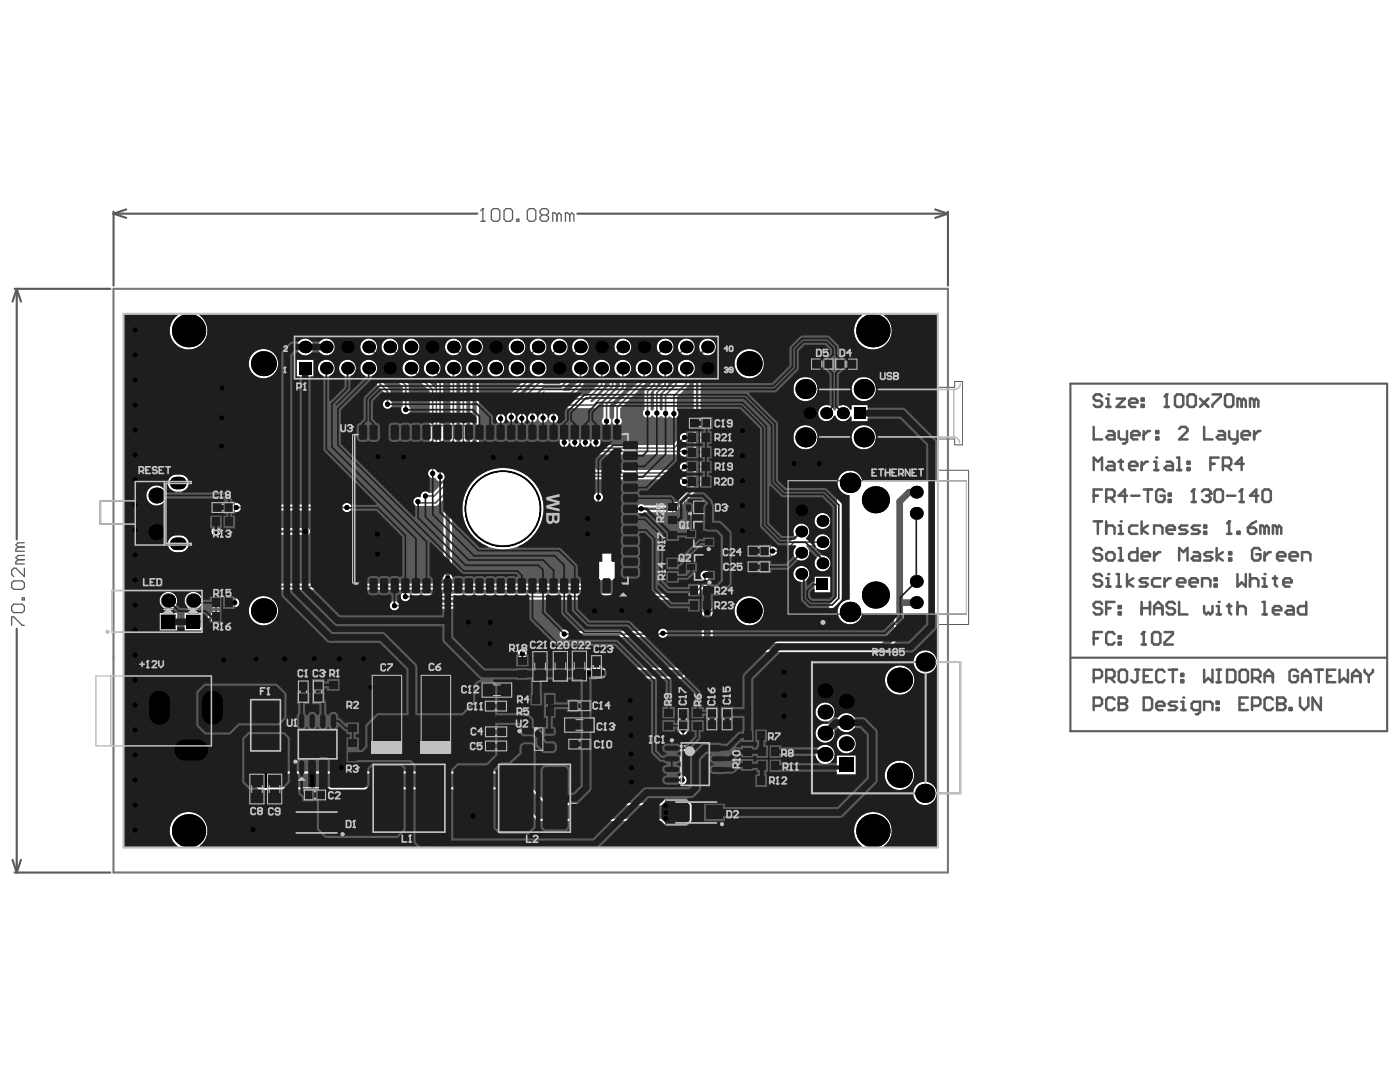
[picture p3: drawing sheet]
<svg xmlns="http://www.w3.org/2000/svg" width="279mm" height="216mm" viewBox="0 0 279 216" stroke-linecap="round" stroke-linejoin="round" font-family="sans-serif">
<path d="M162 71.6h4.3v2.1h-4.3zM166.7 71.6h4.3v2.1h-4.3zM27 99.9h-7v4.7h7M27 96.1h11.2v12.7h-11.2zM70.3 84.9h56.8v33.1h-56.8zM136.8 103.8h5.8v5.5h-5.8zM136.9 110.4h5.8v5.6h-5.8zM50 139.6h6v10.2h-6zM58.9 142.2h8.5v12.7h-8.5zM74.5 152.5h14.3v13.5h-14.3zM99.5 152.5h14.3v13.5h-14.3zM191.6 158.2v-26.1h-29.6v26.2h29.6" fill="none" stroke="#5a5a5a" stroke-width=".33"/>
<g fill="none" stroke="#5a5a5a" stroke-width=".2">
<path d="M158.3 75.2h4.8v2.1h6.8v-2.1h4.9v2.1h15.7v-1.2h1.6v12.7h-1.6v-1.2h-15.7v2.1h-4.8v-2.1h-6.9v2.1h-4.8v-4.8h1v-4.9h-1zM133 99.9h2.5v5h-2.5zM136.6 99.6h5.8v3.3h-5.8zM137 86h5v2.5h-5zM137 89h5v2.5h-5zM137 91.9h5v2.5h-5zM137 94.8h5v2.5h-5zM137.4 83.2h4.6v2.5h-4.6zM138.9 84.4h1.6M139 96.1h1M139 93.1h1M139 87.3h1"/>
<path d="M139 90.2h1M139.5 86.8v1M139.5 89.7v1M139.5 92.6v1M139.5 95.6v1M139.7 83.7v1.5M156.9 93.8h36.4v30.8h-36.4zM41.9 119h4.9v2.5h-4.9zM41.9 102.9h5v2.5h-5zM42.1 100h4.7v2.5h-4.7zM43.6 101.3h1.6M43.9 104.1h1"/>
<path d="M44.4 119.8v1M44.4 100.5v1.6M44.4 103.6v1M133 105.6h2.5v5h-2.5zM133 111.3h2.5v5h-2.5zM133.7 113.8h1M133.7 108.1h1M133.7 102.4h1M134.2 101.9v1M134.2 107.6v1M134.2 113.3v1M137.3 116.5h5v2.5h-5z"/>
<path d="M137.3 119.5h5v2.5h-5zM139.3 117.7h1M139.8 117.2v1M149.1 108.7h4.6v2.5h-4.6zM149.1 111.9h4.6v2.4h-4.6zM150.6 113.1h1.6M150.6 110h1.6M151.4 109.2v1.5M151.4 112.3v1.6M41.9 121.7h4.9v2.5h-4.9zM43.9 122.9h1M43.9 120.3h1"/>
<path d="M44.4 122.4v1M59.3 135.7h2.5v4.6h-2.5zM59.7 138h1.6M60.5 137.2v1.6M62.3 135.7h2.5v4.6h-2.5zM62.7 138h1.6M63.5 137.2v1.6M65.3 135.5h2.5v5h-2.5zM66 138h1M66.5 137.5v1M74.2 134.8h6v15.5h-6zM84 134.8h6v15.5h-6z"/>
<path d="M96.6 139.6h4.7v2.5h-4.7zM103 130.7h2.5v4.9h-2.5zM103.7 133.1h1M104.2 132.6v1M105.9 138.3h5v4.9h-5zM107.9 139.5h1M108.4 139v1M113.3 139.6h4.7v2.5h-4.7zM117.8 130.6h2.5v4.7h-2.5zM118.3 132.9h1.5M119 132.2v1.5M139.3 120.8h1"/>
<path d="M139.8 120.3v1M60.5 157.4h4.7v2.5h-4.7zM62.1 158.6h1.5M62.9 157.8v1.6M69.1 147.2h2.5v4.9h-2.5zM69.1 141.5h2.5v5h-2.5zM69.9 149.6h1M69.9 144h1M70.4 143.5v1M70.4 149.1v1M96.7 144.8h4.6v2.5h-4.6zM96.7 147.6h4.6v2.5h-4.6z"/>
<path d="M98.2 140.9h1.6M98.2 148.8h1.6M98.2 146h1.6M99 140.1v1.6M99 145.2v1.6M99 148.1v1.5M104.1 144.7h6.8v5.5h-6.8zM105.9 140.7h5M107.9 142h1M108.4 141.5v1M113.3 147.2h4.7v2.5h-4.7zM114.9 148.5h1.5"/>
<path d="M114.9 140.8h1.5M115.6 140v1.6M115.6 147.7v1.6M132.2 141h2.5v5h-2.5zM132.2 147.7h13.1v9.5h-13.1zM132.9 159.6h12.1v5h-12.1zM132.9 143.5h1M133.4 143v1M135.1 141.2h2.5v4.6h-2.5zM135.5 143.5h1.6M136.3 142.7v1.6M137.9 152.5h1.7"/>
<path d="M138 141h2.5v5h-2.5zM138.7 143.5h1M138.8 151.6v1.7M139.2 143v1M140.8 141.2h2.5v4.6h-2.5zM141.3 143.5h1.6M142.1 142.7v1.6M143.9 141.2h2.5v4.6h-2.5zM144.3 143.5h1.6M145.1 142.7v1.6M147.8 148.8h2.5v5h-2.5zM148.1 145.6h5v2.5h-5z"/>
<path d="M148.1 154.6h5v2.4h-5zM148.6 151.3h1M149.1 150.8v1M150.1 155.8h1M150.1 146.8h1M150.6 146.3v1M150.6 155.3v1M150.9 148.7h5v2.5h-5zM150.9 151.6h5v2.5h-5zM152.9 152.8h1M152.9 150h1M153.4 149.5v1"/>
<path d="M153.4 152.3v1M57.1 161.6h12.2v5h-12.2zM62.4 164.1h1.6M63.2 163.3v1.6M138.1 162.1h1.7M138.9 161.3v1.7"/>
</g>
<g fill="none" stroke="#5a5a5a" stroke-width=".42">
<path d="M213.6 76.6h63.2v69.3h-63.1zM213.7 131.2h63M213.6 145.9h.1"/>
<circle cx="58" cy="152" r=".26"/>
</g>
<path d="M218.3 127.4h.8M219.9 126.1h-1.6v2.5M222.4 126.5l-.4-.4h-.8l-.4 .4v1.7l.4 .4h.8l.4-.4M223.3 127h.4v.4h-.4zM223.3 128.2h.4v.4h-.4zM227.8 128.6h.9M228.3 126.1v2.5" fill="none" stroke="#5a5a5a" stroke-width=".5"/>
<circle cx="228.3" cy="126.1" r=".25" fill="#5a5a5a"/>
<g fill="none" stroke="#5a5a5a" stroke-width=".5">
<path d="M219.9 115l-.4-.4h-.8l-.4 .4v.4l.4 .4h.8l.4 .4v.4l-.4 .4h-.8l-.4-.4M220.8 117h.8M220.8 115.4h.4v1.6M218.3 135.3h1.2l.4-.4v-.8l-.4-.5h-1.2v2.5M220.8 135.3h1.2l.4-.4v-.8l-.4-.5h-1.2v2.5M221.6 135.3l.8 .8M223.3 134.1l.4-.5h.8l.4 .5v1.6l-.4 .4h-.8l-.4-.4zM226.6 133.6h.8M227 133.6v2.1l-.4 .4h-.4l-.4-.4M228.3 126.1l-.5 .4M228.3 134.9h.8M229.9 126.5l.4-.4h.9l.4 .4v1.7l-.4 .4h-.9l-.4-.4z"/>
<path d="M229.9 133.6h-1.6v2.5h1.6M232.4 126.1h1.7v.4l-1.7 1.7v.4h1.7M232.4 134.1l-.4-.5h-.8l-.5 .5v1.6l.5 .4h.8l.4-.4M233.2 133.6h1.7M234.1 133.6v2.5M235.7 135.7h.5v.4h-.5zM235.7 134.5h.5v.4h-.5zM240.3 133.6v2.5l.8-.8 .9 .8v-2.5M242.8 133.6h.8M242.8 136.1h.8M243.2 133.6v2.5M244.9 133.6h1.2l.5 .5v1.6l-.5 .4h-1.2z"/>
<path d="M247.4 134.1l.4-.5h.8l.4 .5v1.6l-.4 .4h-.8l-.4-.4zM249.9 135.3h1.2l.4-.4v-.8l-.4-.5h-1.2v2.5M250.7 135.3l.8 .8M252.4 134.9h1.6M252.4 136.1v-1.6l.8-.9 .8 .9v1.6M259 134.1l-.4-.5h-.8l-.4 .5v1.6l.4 .4h.8l.4-.4v-.8h-.8M259.9 134.9h1.6M259.9 136.1v-1.6l.8-.9 .8 .9v1.6M262.4 133.6h1.6M263.2 133.6v2.5M264.8 134.9h.9M266.5 133.6h-1.7v2.5h1.7"/>
<path d="M267.3 133.6v2.5l.9-.8 .8 .8v-2.5M269.8 134.9h1.7M269.8 136.1v-1.6l.9-.9 .8 .9v1.6M272.3 133.6v.5l.9 .8M273.2 134.9v1.2M274 133.6v.5l-.8 .8"/>
</g>
<circle cx="221.2" cy="114.6" r=".25" fill="#5a5a5a"/>
<g fill="none" stroke="#5a5a5a" stroke-width=".5">
<path d="M222.8 117h.9M222.8 114.6h.5v2.4M224.9 114.6v2.4M226.2 115.4l-1.3 .8 1.3 .8M229.1 115.4h-1.3l-.4 .4 .4 .4h.9l.4 .4-.4 .4h-1.3M231.6 115.4h-1.3l-.4 .4v.8l.4 .4h1.3M232.4 115.4v1.6M233.7 115.4h-.5l-.8 .8M234.9 116.2h1.7v-.4l-.4-.4h-.9l-.4 .4v.8l.4 .4h.9M237.4 116.2h1.7v-.4l-.5-.4h-.8l-.4 .4v.8l.4 .4h.8M239.9 117v-1.6h1.2l.5 .4v1.2M242.4 116.6h.4v.4h-.4z"/>
<path d="M242.4 115.4h.4v.4h-.4zM247 114.6v2.4l.8-.8 .8 .8v-2.4M249.5 115.8l.4-.4h.8l.4 .4v1.2M249.5 114.6v2.4M252 117h.8M252 115.4h.4v1.6"/>
</g>
<circle cx="252.4" cy="114.6" r=".25" fill="#5a5a5a"/>
<g fill="none" stroke="#5a5a5a" stroke-width=".5">
<path d="M254 115.4h.9M254.5 115v1.6l.4 .4M256.1 116.2h1.7v-.4l-.4-.4h-.9l-.4 .4v.8l.4 .4h.9M219.9 120.5l-.4-.4h-.8l-.4 .4v.4l.4 .5h.8l.4 .4v.4l-.4 .4h-.8l-.4-.4M220.8 121.4h.8M222.4 120.1h-1.6v2.5M223.3 120.9h.4v.5h-.4zM223.3 122.2h.4v.4h-.4zM227.8 121.4h1.7M227.8 120.1v2.5M229.5 120.1v2.5M230.3 121.4h1.7"/>
<path d="M230.3 122.6v-1.7l.9-.8 .8 .8v1.7M234.5 120.5l-.4-.4h-.9l-.4 .4v.4l.4 .5h.9l.4 .4v.4l-.4 .4h-.9l-.4-.4M235.3 120.1v2.5h1.7M240.3 120.9v1.3l.4 .4 .4-.4 .5 .4 .4-.4v-1.3M242.8 122.6h.8M242.8 120.9h.4v1.7"/>
</g>
<circle cx="243.2" cy="120.1" r=".25" fill="#5a5a5a"/>
<g fill="none" stroke="#5a5a5a" stroke-width=".5">
<path d="M218.3 104h1.6M219.1 104v2.5M220.8 104v2.5M220.8 105.3l.4-.4h.8l.4 .4v1.2M223.3 104.9h.4v1.6M223.3 106.5h.8M244.9 120.9h.8M245.3 120.5v1.7l.4 .4M247 121.4l.4-.5h.8l.4 .5v1.2M247 120.1v2.5M252 122.6h.8M252 120.1h.4v2.5"/>
<path d="M254 121.8h1.7v-.4l-.4-.5h-.8l-.5 .5v.8l.5 .4h.8M256.9 120.9h.9l.4 .5v1.2h-1.3l-.4-.4 .4-.4h1.3M260.7 120.1v2.5h-1.3l-.4-.4v-.8l.4-.5h1.3"/>
</g>
<circle cx="223.7" cy="104" r=".25" fill="#5a5a5a"/>
<path d="M227 104.9h-1.2l-.5 .4v.8l.5 .4h1.2M227.8 104v2.5M229.1 104.9l-1.3 .8 1.3 .8M230.3 106.5v-1.6h1.3l.4 .4v1.2M232.8 105.7h1.7v-.4l-.4-.4h-.9l-.4 .4v.8l.4 .4h.9M237 104.9h-1.3l-.4 .4 .4 .4h.9l.4 .4-.4 .4h-1.3M239.5 104.9h-1.3l-.4 .4 .4 .4h.9l.4 .4-.4 .4h-1.3M240.3 104.9h.4v.4h-.4zM240.3 106.1h.4v.4h-.4zM244.9 106.5h.8M245.3 104v2.5" fill="none" stroke="#5a5a5a" stroke-width=".5"/>
<circle cx="245.3" cy="104" r=".25" fill="#5a5a5a"/>
<g fill="none" stroke="#5a5a5a" stroke-width=".5">
<path d="M218.3 93.8v-2.5l.8 .8 .8-.8v2.5M221.2 92.1h.8l.4 .5v1.2h-1.2l-.4-.4 .4-.4h1.2M223.3 92.1h.8M223.7 91.7v1.7l.4 .4M225.3 93h1.7v-.4l-.4-.5h-.8l-.5 .5v.8l.5 .4h.8M227.8 92.1v1.7M229.1 92.1h-.4l-.9 .9M230.3 92.1h.4v1.7M230.3 93.8h.9M219.9 109.8l-.4-.5h-.8l-.4 .5v.4l.4 .4h.8l.4 .4v.4l-.4 .4h-.8l-.4-.4M220.8 110.6l.4-.4h.8l.4 .4v.8l-.4 .4h-.8l-.4-.4zM223.3 109.3h.4v2.5"/>
<path d="M223.3 111.8h.8M227 109.3v2.5h-1.2l-.5-.4v-.8l.5-.4h1.2M227.8 111h1.7v-.4l-.4-.4h-.8l-.5 .4v.8l.5 .4h.8M230.3 110.2v1.6M231.6 110.2h-.4l-.9 .8M235.3 111.8v-2.5l.9 .9 .8-.9v2.5M238.2 110.2h.9l.4 .4v1.2h-1.3l-.4-.4 .4-.4h1.3M242 110.2h-1.3l-.4 .4 .4 .4h.9l.4 .4-.4 .4h-1.3M242.8 109.3v2.5M244.1 110.2l-1.3 .8 1.3 .8M245.3 104l-.4 .4M245.3 110.2h.4v.4h-.4z"/>
<path d="M245.3 111.4h.4v.4h-.4zM247 106.1h.4v.4h-.4zM249 105.3h1.3l.4 .4v.4l-.4 .4h-.8l-.5-.4zM250.7 104l-.8 .4-.9 .9M251.5 109.8l-.4-.5h-.8l-.4 .5v1.6l.4 .4h.8l.4-.4v-.8h-.8M252.4 105.3l-.4-.4h-.5v1.6M252.4 105.3v1.2M252.4 110.2v1.6M252.4 105.3l.4-.4 .4 .4v1.2M253.6 110.2h-.4l-.8 .8M254.9 105.3l-.4-.4h-.5v1.6M254.9 105.3v1.2"/>
<path d="M254.9 111h1.6v-.4l-.4-.4h-.8l-.4 .4v.8l.4 .4h.8M254.9 105.3l.4-.4 .4 .4v1.2M257.4 111h1.6v-.4l-.4-.4h-.8l-.4 .4v.8l.4 .4h.8M259.9 111.8v-1.6h1.2l.4 .4v1.2"/>
</g>
<circle cx="230.7" cy="91.3" r=".25" fill="#5a5a5a"/>
<g fill="none" stroke="#5a5a5a" stroke-width=".5">
<path d="M219.9 79.1l-.4-.4h-.8l-.4 .4v.4l.4 .4h.8l.4 .5v.4l-.4 .4h-.8l-.4-.4M220.8 79.5h.4v1.7M220.8 81.2h.8M232.8 92.1h.9l.4 .5v1.2h-1.3l-.4-.4 .4-.4h1.3M234.9 93.8h.8M234.9 91.3h.4v2.5M237 92.1h.4v.5h-.4zM237 93.4h.4v.4h-.4zM241.6 92.6h.8M243.2 91.3h-1.6v2.5M244.1 93h1.2l.4-.4v-.9l-.4-.4h-1.2v2.5M244.9 93l.8 .8"/>
<path d="M248.2 92.6h-1.6l1.2-1.3v2.5"/>
</g>
<circle cx="221.2" cy="78.7" r=".25" fill="#5a5a5a"/>
<path d="M222.8 79.5h1.7l-1.7 1.7h1.7M227.8 79.5h.5v.4h-.5zM232.8 78.7v2.5M225.3 80.4h1.7v-.5l-.4-.4h-.8l-.5 .4v.9l.5 .4h.8M227.8 80.8h.5v.4h-.5zM232.4 81.2h.8" fill="none" stroke="#5a5a5a" stroke-width=".5"/>
<circle cx="232.8" cy="78.7" r=".25" fill="#5a5a5a"/>
<g fill="none" stroke="#5a5a5a" stroke-width=".5">
<path d="M232.8 78.7l-.4 .4M234.5 79.1l.4-.4h.8l.5 .4v1.7l-.5 .4h-.8l-.4-.4zM237 79.1l.4-.4h.8l.4 .4v1.7l-.4 .4h-.8l-.4-.4zM239.5 79.5l1.6 1.7M241.1 79.5l-1.6 1.7M242 78.7h1.6v.4l-1.6 1.7v.4M244.9 78.7h.8l.4 .4v1.7l-.4 .4h-.8l-.4-.4v-1.7zM247.8 79.9l-.4-.4h-.4v1.7M247.8 79.9v1.3M247.8 79.9l.4-.4 .4 .4v1.3M250.3 79.9l-.4-.4h-.4v1.7M250.3 79.9v1.3"/>
<path d="M250.3 79.9l.4-.4 .4 .4v1.3M222.4 139.6l-.4-.4h-.8l-.4 .4v1.7l.4 .4h.8l.4-.4M223.3 139.2v2.5h1.2l.4-.4v-.5l-.4-.4h-1.2M218.3 140.8h1.2l.4-.4v-.8l-.4-.4h-1.2v2.5"/>
</g>
<circle cx="223.3" cy="140.4" r=".25" fill="#5a5a5a"/>
<path d="M223.3 139.2h1.2l.4 .4v.4l-.4 .4h-1.2M228.3 139.2h1.2l.4 .4v1.7l-.4 .4h-1.2zM230.7 140.8h1.7v-.4l-.4-.4h-.8l-.5 .4v.9l.5 .4h.8M234.9 140h-1.2l-.5 .4 .5 .4h.8l.4 .5-.4 .4h-1.3M235.7 141.7h.9M235.7 140h.5v1.7" fill="none" stroke="#5a5a5a" stroke-width=".5"/>
<circle cx="236.2" cy="139.2" r=".25" fill="#5a5a5a"/>
<path d="M249 139.2h-1.6v2.5h1.6M254 139.6l-.4-.4h-.8l-.4 .4v1.7l.4 .4h.8l.4-.4M254.9 139.2v2.5h1.2l.4-.4v-.5l-.4-.4h-1.2M239.5 141.7h-1.3l-.4-.4v-.9l.4-.4h1.3v2.1l-.4 .4h-.5M240.3 141.7v-1.7h1.3l.4 .4v1.3M242.8 140h.4v.4h-.4zM242.8 141.3h.4v.4h-.4zM247.4 140.4h.8M249.9 140.8h1.2l.4-.4v-.8l-.4-.4h-1.2v2.5" fill="none" stroke="#5a5a5a" stroke-width=".5"/>
<circle cx="254.9" cy="140.4" r=".25" fill="#5a5a5a"/>
<g fill="none" stroke="#5a5a5a" stroke-width=".5">
<path d="M218.3 85.2v2.5h1.6M218.3 98.9h.8M219.9 97.7h-1.6v2.5M220.8 99.3h1.2l.4-.4v-.8l-.4-.4h-1.2v2.5M221.2 86h.8l.4 .4v1.3h-1.2l-.4-.4 .4-.5h1.2M221.6 99.3l.8 .9M223.3 86v1.3l.4 .4h1.2M224.9 86v2.1l-.4 .4h-.4M224.9 98.9h-1.6l1.2-1.2v2.5M225.8 86.8h1.6v-.4l-.4-.4h-.8l-.4 .4v.9l.4 .4h.8M225.8 98.9h1.6M228.3 86v1.7"/>
<path d="M228.3 97.7h1.6M229.1 97.7v2.5M229.5 86h-.4l-.8 .8M230.7 87.3h.5v.4h-.5zM230.7 86h.5v.4h-.5zM232.4 98.1l-.4-.4h-.8l-.5 .4v1.6l.5 .5h.8l.4-.5v-.8h-.8M233.2 98.5h.5v.4h-.5zM233.2 99.7h.5v.5h-.5zM235.3 85.6l.4-.4h.9l.4 .4v.4l-1.7 1.7h1.7M238.2 97.7v2.5M240.3 85.2v2.5h1.7M243.2 86h.9l.4 .4v1.3h-1.3l-.4-.4 .4-.5h1.3"/>
<path d="M245.3 86v1.3l.4 .4h1.3M247 86v2.1l-.4 .4h-.5M247.8 86.8h1.7v-.4l-.5-.4h-.8l-.4 .4v.9l.4 .4h.8M250.3 86v1.7M251.5 86h-.4l-.8 .8M237.8 100.2h.8M254.9 139.2h1.2l.4 .4v.4l-.4 .4h-1.2M259.4 139.2v1.6l.9 .9 .8-.9v-1.6M263.6 139.2v2.5l-1.7-2.5v2.5M257.4 141.3h.4v.4h-.4z"/>
</g>
<circle cx="238.2" cy="97.7" r=".25" fill="#5a5a5a"/>
<path d="M238.2 97.7l-.4 .4M239.9 98.1l.4-.4h.8l.5 .4v.4" fill="none" stroke="#5a5a5a" stroke-width=".5"/>
<circle cx="241.6" cy="98.5" r=".25" fill="#5a5a5a"/>
<path d="M240.7 98.9h.4M241.1 98.9l.5 .4v.4l-.5 .5h-.8l-.4-.5M241.6 98.5l-.5 .4M242.4 98.1l.4-.4h.8l.5 .4v1.6l-.5 .5h-.8l-.4-.5zM244.9 98.9h1.7M247.8 97.7v2.5M247.4 100.2h.8" fill="none" stroke="#5a5a5a" stroke-width=".5"/>
<circle cx="247.8" cy="97.7" r=".25" fill="#5a5a5a"/>
<path d="M247.8 97.7l-.4 .4M251.1 98.9h-1.6l1.2-1.2v2.5M252 98.1l.4-.4h.8l.4 .4v1.6l-.4 .5h-.8l-.4-.5z" fill="none" stroke="#5a5a5a" stroke-width=".5"/>
<g fill="#5a5a5a">
<circle cx="107.5" cy="147.5" r=".42"/>
<circle cx="139.5" cy="101.2" r=".42"/>
</g>
<g fill="none" stroke="#5a5a5a" stroke-width=".2">
<path d="M137.2 86.2h4.7v2.2h-4.7zM137.2 89.1h4.7v2.2h-4.7zM137.2 92.1h4.7v2.1h-4.7zM137.2 95h4.7v2.2h-4.7zM138.2 83.7h3v1.5h-3zM42 119.2h4.7v2.2h-4.7zM42.1 103.1h4.7v2.1h-4.7zM43 100.5h2.9v1.6h-2.9zM133.2 111.4h2.1v4.7h-2.1zM133.2 105.8h2.1v4.6h-2.1zM133.2 100.1h2.1v4.6h-2.1zM137.5 116.7h4.7v2.1h-4.7z"/>
<path d="M137.5 119.7h4.7v2.2h-4.7zM137.6 100.9v.7M138 100.9v.7M138 100.1v2.3M138 100.1l.1 .1M138 102.4h3M138 100.1h3M138 100.9h-.7v.7h.7M138.1 102.3h2.8M138.1 102.3l-.1 .1M138.1 100.2h2.8M138.1 100.2v2.1"/>
<path d="M139 100.2v2.1M140.9 102.3l.1 .1M140.9 100.2v2.1M140.9 100.9h.7v.7h-.7zM141 100.1v2.3M141 100.1l-.1 .1M141.3 100.9v.7M141.4 100.9v.7M150 112.3h2.9v1.6h-2.9zM150 109.2h2.9v1.5h-2.9zM32.6 121.5h2M32.6 122.5l1-1 1 1z"/>
<path d="M33.6 121.5v1M37.5 122.4l1-1 1 1zM37.5 121.4h2M38.5 121.4v1M42 121.9h4.7v2.1h-4.7zM59.7 136.5h1.6v3h-1.6zM62.7 136.5h1.6v3h-1.6zM65.4 135.7h2.2v4.6h-2.2zM103.2 130.8h2.1v4.7h-2.1zM106 138.4h4.7v2.2h-4.7zM118.3 131.5h1.5v2.9h-1.5zM61.4 157.8h2.9v1.6h-2.9z"/>
<path d="M69.3 147.3h2.2v4.7h-2.2zM69.3 141.7h2.2v4.6h-2.2zM97.5 140.1h2.9v1.6h-2.9zM97.5 145.2h3v1.6h-3zM97.5 148.1h3v1.5h-3zM105.5 145.6v.6M105.5 147.2v.6M105.5 148.7v.7M105.7 145.6v.6M105.7 147.2v.6M105.7 148.7v.7M106 140.9h4.7v2.2h-4.7z"/>
<path d="M106.1 145.6v.6M106.1 147.2v.6M106.1 148.7v.7M106.2 145.6h-1v.6h1M106.2 147.2h-1v.6h1M106.2 148.7h-1v.7h1M106.2 149.9h2.6M106.2 145.1l.1 .1M106.2 145.1h2.6M106.2 145.1v4.8M106.3 149.8l-.1 .1M106.3 149.8h2.4"/>
<path d="M106.3 145.2h2.4M106.3 145.2v4.6M108.7 149.8l.1 .1M108.7 145.2v4.6M108.8 145.1l-.1 .1M108.8 145.6h1v.6h-1M108.8 148.7h1v.7h-1M108.8 145.1v4.8M108.9 145.6v.6M108.9 148.7v.7M109.3 145.6v.6M109.3 148.7v.7"/>
<path d="M109.5 145.6v.6M109.5 148.7v.7M114.2 140h2.9v1.6h-2.9zM114.2 147.7h2.9v1.6h-2.9zM132.4 141.2h2.1v4.6h-2.1zM135.4 148.2h6.7v8.5h-6.7zM135.5 142.1h1.6v2.9h-1.6zM138.1 141.2h2.2v4.6h-2.2zM141.3 142.1h1.6v2.9h-1.6zM144.3 142.1h1.6v2.9h-1.6zM148 149h2.2v4.6h-2.2zM148.3 145.7h4.6v2.2h-4.6z"/>
<path d="M148.3 154.7h4.6v2.2h-4.6zM151.1 148.9h4.6v2.2h-4.6zM151.1 151.7h4.6v2.2h-4.6zM59.2 162h8v4.2h-8zM134.9 160h8v4.2h-8z"/>
</g>
<g fill="none" stroke="#5a5a5a" stroke-width=".42">
<path d="M2.9 57.6h19.1M3.3 57.6l.9 2.6M3.3 57.6l-.8 2.6M3.3 57.6v50M22.7 42.2v14.8M22.7 42.6l2.5 .9M22.7 42.6h72.6M25.2 41.8l-2.5 .8M115.2 42.6h74M186.6 41.8l2.6 .8M189.2 42.2v14.8M189.2 42.6l-2.6 .9"/>
<path d="M3.3 125.5v48.6M2.5 171.6l.8 2.5M2.9 174.1h19.1M4.2 171.6l-.9 2.5"/>
</g>
<g fill="none" stroke="#5a5a5a" stroke-width=".25">
<path d="M95.9 44.2h.9M96.4 41.6h.1M96.4 41.6v2.6M96.4 41.6l-.5 .4M98.1 42l.4-.4h.8l.4 .4v1.7l-.4 .5h-.8l-.4-.5zM100.6 42l.4-.4h.9l.4 .4v1.7l-.4 .5h-.9l-.4-.5zM103.1 43.7h.5v.5h-.5zM105.2 42l.5-.4h.8l.4 .4v1.7l-.4 .5h-.8l-.5-.5zM108.2 42.9l-.4 .4v.4l.4 .5h.8l.5-.5v-.4l-.5-.4M108.2 42.9l-.4-.4v-.5l.4-.4h.8l.5 .4v.5l-.5 .4M108.2 42.9h.8M111.2 42.9l-.5-.4h-.4v1.7"/>
<path d="M111.2 42.9v1.3M111.2 42.9l.4-.4 .4 .4v1.3M113.7 42.9l-.4-.4h-.5v1.7M113.7 42.9v1.3M113.7 42.9l.4-.4 .4 .4v1.3M2.3 116.3l.4-.4h1.7l.5 .4v.9l-.5 .4h-1.7l-.4-.4zM3.6 111.7l-.4 .4v.4h1.7M3.6 109.2l-.4 .4v.4h1.7M3.6 111.7h1.3M3.6 109.2h1.3M4.4 119.3h.5v.4h-.5zM4.9 113.4v1.7l-1.7-1.7h-.5l-.4 .4v.8l.4 .5"/>
<path d="M4.9 110.8h-1.3l-.4 .5 .4 .4M4.9 108.3h-1.3l-.4 .4 .4 .5M2.3 121l.4-.4h1.7l.5 .4v.8l-.5 .4h-1.7l-.4-.4zM2.3 124.8v-1.7h.4l1.7 1.7h.5"/>
</g>
<g fill="#5a5a5a">
<path d="M66.1 162h1.1v4.2h-1.1z" fill-rule="evenodd"/>
<path d="M141.9 160h1v4.2h-1z" fill-rule="evenodd"/>
</g>
<g fill="none" stroke="#5a5a5a" stroke-width=".2">
<path d="M22.4 117.8h18v8.4h-18zM32.8 119.9h1.6M33.6 119v1.7M37.7 119.8h1.7M38.5 118.9v1.7M32.2 122.7h2.8v2.8h-2.8zM32.8 124.1h1.6M32.8 122.3l.8-.7 .8 .7zM32.8 121.6h1.6M33.6 121.6v.7M33.6 123.2v1.7M33.6 121.6l-.7 .7"/>
<path d="M33.6 121.6l-.5 .7M33.6 121.6l-.3 .7M33.6 121.6l-.2 .7M33.6 121.6l.2 .7M33.6 121.6l.3 .7M33.6 121.6l.5 .7M33.6 121.6l.7 .7M37.2 122.7h2.8v2.4h-2.8zM37.7 124h1.7M37.7 122.2l.8-.7 .9 .7zM37.7 121.5h1.7M38.5 121.5v.7"/>
<path d="M38.5 123.2v1.6M38.5 121.5l.7 .7M38.5 121.5l.5 .7M38.5 121.5l.4 .7M38.5 121.5l.2 .7M38.5 121.5l-.1 .7M38.5 121.5l-.3 .7M38.5 121.5l-.5 .7M38.5 121.5l-.6 .7"/>
<circle cx="33.6" cy="119.9" r="1.41"/>
<circle cx="38.6" cy="119.9" r="1.41"/>
<circle cx="21.5" cy="126.1" r=".21"/>
<circle cx="107" cy="145.9" r=".35"/>
<circle cx="136.9" cy="149.7" r=".83"/>
</g>
<path d="M157.3 95.9h35.6v26.6h-35.6z" fill="none" stroke="#5a5a5a" stroke-width=".21"/>
<circle cx="164.2" cy="118.9" r=".25" fill="none" stroke="#5a5a5a" stroke-width=".5"/>
<circle cx="100.4" cy="101.5" r="7.5" fill="none" stroke="#000" stroke-width=".2"/>
<path d="M22.7 57.6h166.5v116.5h-166.5z" fill="none" stroke="#787878" stroke-width=".42"/>
<circle cx="100.4" cy="101.5" r="7.5" fill="none" stroke="#787878" stroke-width=".33"/>
<g fill="#5a5a5a">
<path d="M131.2 74.6l.3-.1 .6 .5v1.5l-1.6 1.7v3.5l-.2 .2h-.3l-.2-.2v-3.4l1.4-1.4z"/>
<path d="M91.1 75l.5-.3 .3 .1v19.8l-.6 .5-.2-.1z"/>
<path d="M93.1 74.5l.2-.1 .6 .5v19.3l-.6 .5-.2-.1z"/>
<path d="M120.7 75l.7-.5h.3v2.3l-3.4 3.4h-.4l-.1-.2 2.8-2.9z"/>
<path d="M133.3 75l.8-.5 .2 .1v1.9l-2 2.1-.1 3.2-.3 .1-.2-.2v-3.1l1.6-1.6z"/>
<path d="M114.4 74.7h.3l.5 .3v1.3l-1.6 1.7h-1.2l-.1-.3 2.1-2.1z"/>
<path d="M51.3 154.9l.5-.5h50.9l6.3 6.3h23.1l.8-.8h3.9l.8 .8v2.9l-.8 .7h-3.7l-.9-.9h-24.7l-6.4-6.3h-49.3l-.5-.5z"/>
<path d="M24.6 62.7h10.8l.1 .2a3.8 3.8 0 0 0-.7 5.6 3.8 3.8 0 0 0 5.6 0 3.8 3.8 0 0 0-.6-5.6l.1-.2h132.1v.2a3.8 3.8 0 0 0-.6 5.6 3.8 3.8 0 0 0 5.6 0 3.8 3.8 0 0 0-.6-5.6l.1-.2h10.7v33.1h-15.1a2.47 2.47 0 0 0-2.5-1.9 2.47 2.47 0 0 0-2.4 1.9h-1.7v1.9l1.5 1.6v19.8l-1.5 1.6v1.7h1.7a2.46 2.46 0 0 0 2.4 2.2 2.46 2.46 0 0 0 2.5-2.2h6.4v2.8l-2.7 2.7h-33.5v-5.7a1.1 1.1 0 0 0-1.1-1.1 1.1 1.1 0 0 0-1.1 1.1v6.3l-4.7 4.7h-17.9a1.1 1.1 0 0 0-1.1 1.1 1.1 1.1 0 0 0 1.1 1.1h18.6l.5-.3 5-5 35-.1 .4-.2 3.5-3.6 .1-.5v-3.3h6.6v9.3h-.2a2.35 2.35 0 0 0-3.6-1.5 2.35 2.35 0 0 0 0 3.9 2.35 2.35 0 0 0 3.6-1.6l.2 .1v36.5h-10.7l-.1-.2a3.8 3.8 0 0 0 .6-5.6 3.8 3.8 0 0 0-5.6 0 3.8 3.8 0 0 0 .6 5.6v.2h-132.1l-.1-.2a3.8 3.8 0 0 0 .6-5.6 3.8 3.8 0 0 0-5.6 0 3.8 3.8 0 0 0 .7 5.6l-.1 .2h-10.8zM102 72.3a1.68 1.68 0 0 0 .1 2.5 1.68 1.68 0 0 0 2.5-.5l.2 .1v1.3l-5.3 5.3-.2 .4v1.5a.94 .94 0 0 0 0 1.3 .94 .94 0 0 0 1.3 0 .94 .94 0 0 0-.1-1.4v-1.1l5.4-5.4 .1-.4v-1.1l.3-.1a1.55 1.55 0 0 0 1.3 .4l.1 .3-6.1 6.1-.2 1.1a.94 .94 0 0 0 0 1.3 .94 .94 0 0 0 1.3 0 .94 .94 0 0 0-.1-1.3v-.4l.7-.7 .2 .1a2.84 2.84 0 0 1-.3 1.9 .94 .94 0 0 0 1.3 .8 .94 .94 0 0 0 .2-1.5v-.9l3.9-3.9 .1 .3-3 3.1v1.2a.93 .93 0 0 0 .2 1.6 .93 .93 0 0 0 1.3-.8h.2l.1 .4a.94 .94 0 0 0 1 .5 .94 .94 0 0 0 .8-.9h.2l.1 .4a.94 .94 0 0 0 1.4 .4 .94 .94 0 0 0 .1-1.5v-.9l.4-.4h7l.4-.1 3.9-4 .1-2.6h.2l.6 .3v2.1l-3.2 3.2-.1 3a.94 .94 0 0 0 .3 1.6 .94 .94 0 0 0 1.3-.8h.2l.1 .3a.94 .94 0 0 0 1.4 .4 .94 .94 0 0 0 .1-1.5v-1.8l5.1-5.1 .2-.5v-.9l.7-.4 .2 .1v1.8l-1.2 1.2-.2 .4v3.6a.93 .93 0 0 0 0 1.4 .93 .93 0 0 0 1.4-.2h.3l.1 .2a.92 .92 0 0 0 1.4-.1l.4 .1a.93 .93 0 0 0 1.3 0l.3 .1a.93 .93 0 0 0 1.4 0 .93 .93 0 0 0-.1-1.4v-2.6l2.4-2.4 .1-1.8 .6-.4 .2 .1v21.8l-4.3 4.3h-5.5a.94 .94 0 0 0-1.3 .1 .94 .94 0 0 0 0 1.3 .94 .94 0 0 0 1.3 0h6l5.2-5.2v-25.4l.8-.8a1.68 1.68 0 0 0 2.3-1.4 1.68 1.68 0 0 0-1.9-1.8 1.68 1.68 0 0 0-1.4 2.2l-1.1 1.2-.1 1.2-.2 .1a1.68 1.68 0 0 0-2.4 0l-.3-.1v-.6l.8-.8 .2 .1a1.68 1.68 0 0 0 2.2-1.6 1.68 1.68 0 0 0-2-1.7 1.68 1.68 0 0 0-1.3 2.3l-1 1.2-.1 1.2-.2 .1-.2-.1a1.67 1.67 0 0 0-2.4 .1l-.3-.1v-.7l.9-.8 .2 .1a1.68 1.68 0 0 0 2.1-1.6 1.68 1.68 0 0 0-1.9-1.7 1.68 1.68 0 0 0-1.3 2.3l-1.1 1.2-.1 1.2h-.3a1.68 1.68 0 0 0-2.6 .2 1.68 1.68 0 0 0 .8 2.5v.7l-5.3 5.4v2.2l-.4 .7h-.2l-.4-.7v-2.5l3.2-3.2 .1-2.6 .2-.1a1.72 1.72 0 0 0 .5-2.5 1.72 1.72 0 0 0-2.6-.1l-.1-.1v-.7l.7-.7 .3 .1a1.68 1.68 0 0 0 2.1-1.6 1.68 1.68 0 0 0-2-1.7 1.68 1.68 0 0 0-1.2 2.3l-1.1 1.1v1.4l-.3 .1-.1-.2a1.68 1.68 0 0 0-2.6 .2 1.68 1.68 0 0 0 .8 2.5v1.6l-2.4 2.4h-2.5l-.1-.2 1.9-2v-1.8a1.71 1.71 0 0 0 .8-2.5 1.71 1.71 0 0 0-2.6-.2l-.2-.1v-.7l.8-.7 .2 .1a1.68 1.68 0 0 0 2.1-1.6 1.68 1.68 0 0 0-2-1.7 1.68 1.68 0 0 0-1.2 2.3l-1 1.1-.1 4.1-1.5 1.6h-3.2l-.2-.2 1.9-1.9v-3.1l.7-.7 .3 .1a1.68 1.68 0 0 0 2.1-1.6 1.68 1.68 0 0 0-2-1.7 1.68 1.68 0 0 0-1.2 2.3l-1 1.1-.1 1.4-.2 .1-.2-.2a1.66 1.66 0 0 0-2.3-.1l-.3-.1v-.7l.7-.6 .3 .1a1.68 1.68 0 0 0 2.1-1.6 1.68 1.68 0 0 0-2-1.7 1.68 1.68 0 0 0-1.2 2.3l-1 1.1-.1 1.5-.2 .1a1.68 1.68 0 0 0-2.6-.3zM101.5 69.2a1.68 1.68 0 0 0 3.3 0 1.68 1.68 0 0 0-3.3 0zM93 69.2a1.7 1.7 0 0 0 3.4 0 1.7 1.7 0 0 0-3.4 0zM80.3 69.2a1.7 1.7 0 0 0 3.4 0 1.7 1.7 0 0 0-3.4 0zM63.4 69.2a1.7 1.7 0 0 0 3.4 0 1.7 1.7 0 0 0-3.4 0zM59.2 69.2a1.7 1.7 0 0 0 3.4 0 1.7 1.7 0 0 0-3.4 0zM89.3 68a1.68 1.68 0 0 0-.2 2.2 1.68 1.68 0 0 0 2.1 .6l.7 .7v.7h-.3a1.68 1.68 0 0 0-2.5 .4 1.68 1.68 0 0 0 .8 2.4v19.9l-3.5 3.5h-.8a.92 .92 0 0 0-1.1-.3 .92 .92 0 0 0-.5 1l-.2 .1a.94 .94 0 0 0-1.3 .9 .94 .94 0 0 0 1.3 .8h3.4l1.1-1 .2 .1v15a.91 .91 0 0 0 .4 1.2l-.1 .2h-40.5l-.4 .2-1.5 1.5-.2 .4a2.76 2.76 0 0 1-.3 1.8 .94 .94 0 0 0 1.3 .8 .94 .94 0 0 0 .2-1.5v-.9l1.1-1.1h69.1l1.9-1.8h3.2v-3.7h-.5l-.2-.2v-1.5h-1.8l-.2-.1v-10.4a.93 .93 0 0 0 .1-1.3 .93 .93 0 0 0-1.4 0 .93 .93 0 0 0 .1 1.3v14.8l-1.7 1.7h-27.2l-.1-.2a.91 .91 0 0 0 .4-1.2v-14.7l2.9-3 .3 .2a8.1 8.1 0 0 0 5.8 12 8.1 8.1 0 0 0 9.1-9.9 8.1 8.1 0 0 0-12.5-4.8l-.3-.1 .1-19.8a1.68 1.68 0 0 0 .3-2.6 1.68 1.68 0 0 0-2.6 .2l-.2-.1-.1-1.4-1-1.1a1.68 1.68 0 0 0-.6-2.1 1.68 1.68 0 0 0-2.1 .2zM72.4 68a1.68 1.68 0 0 0-.2 2.2 1.68 1.68 0 0 0 2.1 .6l.9 .9v.7l-.2 .1a1.68 1.68 0 0 0-2.5-.3 1.68 1.68 0 0 0 0 2.5 1.68 1.68 0 0 0 2.5-.3l.2 .1v2.3l1.5 1.6v1.6a.93 .93 0 0 0 0 1.3 .93 .93 0 0 0 1.3 0 .93 .93 0 0 0-.1-1.3v-2.1l-1.5-1.6v-5.1l-1.3-1.3a1.68 1.68 0 0 0-.6-2.1 1.68 1.68 0 0 0-2.1 .2zM59.2 71.8v3.3h3.4v-3.3zM97.3 73.5a1.68 1.68 0 0 0 3.3 0 1.68 1.68 0 0 0-3.3 0zM67.7 73.5a1.68 1.68 0 0 0 3.3 0 1.68 1.68 0 0 0-3.3 0zM63.4 73.5a1.7 1.7 0 0 0 3.4 0 1.7 1.7 0 0 0-3.4 0zM146.6 72.6a2.95 2.95 0 0 0 5.9 0 2.95 2.95 0 0 0-5.9 0zM49.6 72.6a2.95 2.95 0 0 0 5.9 0 2.95 2.95 0 0 0-5.9 0zM169.9 77.6a2.45 2.45 0 0 0 4.9 0 2.45 2.45 0 0 0-4.9 0zM158.3 77.6a2.45 2.45 0 0 0 4.9 0 2.45 2.45 0 0 0-4.9 0zM163.7 81.3a1.62 1.62 0 0 0 .3 2.5 1.62 1.62 0 0 0 2.4-.8h.3a1.61 1.61 0 0 0 1.4 1.1 1.61 1.61 0 0 0 1.6-1l.2 .1v.9h3.3v-3.3h-3.3v.9l-.2 .1a1.61 1.61 0 0 0-1.6-1 1.61 1.61 0 0 0-1.4 1.1h-.3a1.61 1.61 0 0 0-2.7-.6zM111.9 87.6a.92 .92 0 0 0 .1 1.4l.2 .7 5.9 5.9h17.2l.4 .4a.93 .93 0 0 0 .9 1 .93 .93 0 0 0 .9-.9 .93 .93 0 0 0-1-.9l-.5-.6 .5-.5a.93 .93 0 0 0 1-.9 .93 .93 0 0 0-.9-1 .93 .93 0 0 0-.9 1l-.6 .6h-16l-3.8-3.8v-1l.3-.7h.3l.3 .7v.3a2.04 2.04 0 0 0 1.1 1.3l18.5 .1a.93 .93 0 0 0 1.3 .3 .93 .93 0 0 0 .3-1.3 .93 .93 0 0 0-1.3-.2h-.5l-.1-.3 1-1a.93 .93 0 0 0 1-.9 .93 .93 0 0 0-.9-.9 .93 .93 0 0 0-.9 1l-1.5 1.4h-14.2l-.2-.2a.93 .93 0 0 0-.7-1.2 .93 .93 0 0 0-1.1 .8h-.2a.93 .93 0 0 0-1-.9 .93 .93 0 0 0-.9 .9h-.3a.93 .93 0 0 0-.9-.9 .93 .93 0 0 0-.9 .9h-.3a.93 .93 0 0 0-.6-.8 .93 .93 0 0 0-1 .2zM169.9 87.3a2.45 2.45 0 0 0 4.9 0 2.45 2.45 0 0 0-4.9 0zM158.3 87.3a2.45 2.45 0 0 0 4.9 0 2.45 2.45 0 0 0-4.9 0zM76.6 68a1.68 1.68 0 0 0-.2 2.2 1.68 1.68 0 0 0 2.1 .6l.9 .9v4.2l.2 .4 .8 .9v3.8a.93 .93 0 0 0-.1 1.4 .93 .93 0 0 0 1.4 0 .93 .93 0 0 0-.1-1.4v-4.1l-.2-.4-.8-.8v-1h.2a1.65 1.65 0 0 0 1.9 .3l3.1 3v15.8a.96 .96 0 0 0-.2 1.2 .96 .96 0 0 0 1.2 .4h.2a.93 .93 0 0 0 1.4 .5 .93 .93 0 0 0 0-1.5v-19.4l-.1-.4-.5-.5a1.68 1.68 0 0 0-1.3-2.3 1.68 1.68 0 0 0-1.9 1.9 1.68 1.68 0 0 0 2.3 1.3l.3 .3v18.1l-.2 .2v-15.8l-.2-.4-3.2-3.3a1.67 1.67 0 0 0-.6-2 1.67 1.67 0 0 0-2.2 .2l-.2-.1-.1-1-1.2-1.3a1.68 1.68 0 0 0-.5-2.1 1.68 1.68 0 0 0-2.2 .2zM34 95.2a1.68 1.68 0 0 0-.4 1.8 1.68 1.68 0 0 0 1.6 1.1 1.91 1.91 0 0 0 2.5-1.7 1.69 1.69 0 0 0-1.7-1.7 2.26 2.26 0 0 0-2 .5zM46.5 100.6a.93 .93 0 0 0 0 1.4 .93 .93 0 0 0 1.4-.1h20.6a.93 .93 0 0 0 1.4 .1 .93 .93 0 0 0 0-1.4 .93 .93 0 0 0-1.4 .1h-20.6a.91 .91 0 0 0-1.4-.1zM29.2 98.9a2.02 2.02 0 0 0 4 0 2.02 2.02 0 0 0-4 0zM42.4 105.4a.93 .93 0 0 0 0 1.3v15.4l-1.3 1.3h-.8v-1.1h-3.5v3.5h3.5v-1l1.4-.1 2-2.1 .1-15.9h16.5a.94 .94 0 0 0 1.3 0 .94 .94 0 0 0 0-1.4 .94 .94 0 0 0-1.3 .1h-16.6a.93 .93 0 0 0-1.3 0zM162.5 104a1.6 1.6 0 0 0 3.2 0 1.6 1.6 0 0 0-3.2 0zM153.5 109.3a.93 .93 0 0 0 .1 1.3 .93 .93 0 0 0 1.3 0l2-.1 1.7-1.6 .2 .3a1.59 1.59 0 0 0 0 2.3 1.59 1.59 0 0 0 2.3-.2 1.59 1.59 0 0 0-.2-2.3l.1-.2h1.7a1.59 1.59 0 0 0 2.4 .6 1.59 1.59 0 0 0 0-2.5 1.59 1.59 0 0 0-2.4 .7h-1.7l-.1-.3a1.59 1.59 0 0 0 .2-2.3 1.59 1.59 0 0 0-2.4 0 1.59 1.59 0 0 0 .3 2.3l-.1 .3-.8 .2-1.6 1.6h-1.6a.91 .91 0 0 0-1.4-.1zM34 107.3a1.68 1.68 0 0 0-.4 1.9 1.68 1.68 0 0 0 1.6 1 1.91 1.91 0 0 0 2.5-1.7 1.69 1.69 0 0 0-1.7-1.7 2.26 2.26 0 0 0-2 .5zM162.5 112.4a1.6 1.6 0 0 0 3.2 0 1.6 1.6 0 0 0-3.2 0zM158.3 114.5a1.6 1.6 0 0 0 3.2 0 1.6 1.6 0 0 0-3.2 0zM162.6 115v3.2h3.1v-3.2zM80.2 118.4a.93 .93 0 0 0 .1 1.3 .93 .93 0 0 0 1.3 0h56.3l.5-.2 2.7-2.8 .2-.4v-.8a.93 .93 0 0 0 .1-1.3 .93 .93 0 0 0-1.4 0 .93 .93 0 0 0 .1 1.3v.5l-2.4 2.5h-56.1a.91 .91 0 0 0-1.4-.1zM36.8 119.9a1.8 1.8 0 0 0 3.6 0 1.8 1.8 0 0 0-3.6 0zM31.8 119.9a1.8 1.8 0 0 0 3.6 0 1.8 1.8 0 0 0-3.6 0zM146.6 121.9a2.95 2.95 0 0 0 5.9 0 2.95 2.95 0 0 0-5.9 0zM49.6 121.9a2.95 2.95 0 0 0 5.9 0 2.95 2.95 0 0 0-5.9 0zM31.8 122.3v3.5h3.6v-3.5zM111.9 125.9a.93 .93 0 0 0 .1 1.3 .93 .93 0 0 0 1.3-.1h18.5a.93 .93 0 0 0 1.3-.3 .93 .93 0 0 0-.3-1.3 .93 .93 0 0 0-1.3 .4h-18.2a.91 .91 0 0 0-1.4 0zM78 120.2a.93 .93 0 0 0 .1 1.4 .93 .93 0 0 0 1.3-.1h19.7l4.5 4.5v3.7a.93 .93 0 0 0 0 1.4 .93 .93 0 0 0 1.3 0 .93 .93 0 0 0-.1-1.4v-4.2l-5.2-5.2h-20.2a.91 .91 0 0 0-1.4-.1zM176.6 135.7a2.95 2.95 0 0 0 5.9 0 2.95 2.95 0 0 0-5.9 0zM162.7 142.1a1.95 1.95 0 0 0 3.9 0 1.95 1.95 0 0 0-3.9 0zM40.6 138.2a2.55 2.55 0 0 0-.7 1.8v2.5a2.55 2.55 0 0 0 2.5 2.5 2.55 2.55 0 0 0 2.5-2.5v-2.5a2.55 2.55 0 0 0-1.5-2.4 2.55 2.55 0 0 0-2.8 .6zM167 144.2a1.92 1.92 0 0 0 3.8 0 1.92 1.92 0 0 0-3.8 0zM162.7 146.3a1.95 1.95 0 0 0 3.9 0 1.95 1.95 0 0 0-3.9 0zM167 148.4a1.92 1.92 0 0 0 3.8 0 1.92 1.92 0 0 0-3.8 0zM162.7 150.5a1.95 1.95 0 0 0 3.9 0 1.95 1.95 0 0 0-3.9 0zM167 150.7v3.8h3.8v-3.8zM135.7 145.1a.92 .92 0 0 0 0 1.3v8.4a.93 .93 0 0 0-.4 1.3 .93 .93 0 0 0 1.3 .4 .93 .93 0 0 0 .3-1.3v-8.8a.93 .93 0 0 0 .1-1.3 .93 .93 0 0 0-1.3 0zM176.6 154.7a2.93 2.93 0 0 0 5.8 0 2.93 2.93 0 0 0-5.8 0zM182.2 158.3a2.36 2.36 0 0 0 4.7 0 2.36 2.36 0 0 0-4.7 0zM51 154.5l-.2 .4v1.7l.2 .3a1.49 1.49 0 0 0 1.6 .7l48.4-.1 6.1 6.2 .4 .1h24.5l1.1 .9h3.7l.3-.1 .9-1v-3.1l-.9-.9-.3-.1h-3.9l-1 .7h-22.7l-6.2-6.2-.3-.1h-49.2l-.5-.1-1.4 .2z"/>
</g>
<circle cx="100.4" cy="101.5" r="7.5" fill="none" stroke="#000" stroke-width=".2"/>
<path d="M141.2 69.2l-2.1 2.1v25.5l-4.7 4.7h-6.4M60.9 106h-17.8v16.4l-1.7 1.7h-2.8" fill="none" stroke="#5a5a5a" stroke-width=".5"/>
<g fill="none" stroke="#5a5a5a" stroke-width=".33">
<path d="M73.6 69.2l2.2 2.3v5.1l1.5 1.5v2.6M77.8 69.2l2.2 2.2v4.5l1 1v4.8M82 73.5l4.4 4.3v16.7M86.3 73.5l1.5 1.5v20.1M90.5 69.2l2 2v23.6l-5.6 5.5h-3.2l-.3-.2M90.5 73.5v21.6l-3.8 3.9h-1.8M107.4 69.2l-2 2v4.7l-5.5 5.5v2.1M111.6 69.2l-2 2v3.1l-7.6 7.6v1.4M115.8 69.2l-2 2.1v4.1l-1.9 1.9h-3.4l-4.4 4.3v1.9M115.8 73.5v3.1l-1.9 2h-4.6l-3 3v1.7M120.1 73.5v3.4l-2.8 2.7h-7.2l-1.7 1.7v2.1M124.3 69.2l-2 2.1v5.8l-3.8 3.7h-7.3l-.7 .8v1.8"/>
<path d="M124.3 73.5v3.8l-3.3 3.3v3.4M128.5 73.5v2.4l-5.3 5.4v2.8M132.7 69.2l-2.1 2.2v5.3l-1.4 1.4v4.3M132.7 73.5v3.2l-1.6 1.7v4M137 73.5v3l-2.5 2.5v3.5M137 69.2l-2.1 2.1v5.4l-2.1 2.1v3.7M112.6 88.3v1l5.8 5.7h17.1l1.1 1.1M114.7 88.3v1.9l4.1 4.2h16.6l1.2-1.3M116.8 88.3v1l.8 .8h18.8l.2 .1M119.4 99.2v15.8l-2 2h-69.1l-1.5 1.5v1.8M136.6 87.3l-2.1 2.1h-15.3l-.3-.3v-.8M47.1 101.3h22.1"/>
<path d="M140.7 114.8v1.5l-2.8 2.8h-57M164.1 108.2h-5.6l-1.8 1.8h-2.5M78.7 120.9h20.6l4.9 4.9v4.6M132.3 126.4l-.2 .1h-19.5M136.3 145.7v9.7l-.2 .2"/>
</g>
<path d="M182.9 98.2h-1.5l-1.8 1.9v25.6l-3.3 3.3h-35.1M120 134.2v.1M141.2 122.2v6.8M141.2 129l-5.4 5.3h-18.3M179.6 120.2h3.3M53 155.8l48.8-.1 6.4 6.4h24.7" fill="none" stroke="#5a5a5a" stroke-width="1.3"/>
<path d="M94.7 73.5v21.1l-5.3 5.3v15.5" fill="none" stroke="#5a5a5a" stroke-width=".83"/>
<g fill="#000">
<circle cx="27" cy="75.8" r=".5"/>
<circle cx="27" cy="70.8" r=".5"/>
<circle cx="27" cy="65.8" r=".5"/>
<circle cx="37.6" cy="66" r="3.3"/>
<circle cx="44.4" cy="77.4" r=".5"/>
<circle cx="52.6" cy="72.6" r="2.49"/>
<circle cx="60.9" cy="69.2" r="1.25"/>
<circle cx="65.1" cy="69.2" r="1.25"/>
<circle cx="65.1" cy="73.5" r="1.25"/>
<circle cx="69.3" cy="69.2" r="1.25"/>
<circle cx="69.3" cy="73.5" r="1.25"/>
<circle cx="73.6" cy="69.2" r="1.25"/>
<circle cx="73.6" cy="73.5" r="1.25"/>
<circle cx="77.8" cy="69.2" r="1.25"/>
<circle cx="77.8" cy="73.5" r="1.25"/>
<circle cx="82" cy="69.2" r="1.25"/>
<circle cx="82" cy="73.5" r="1.25"/>
<circle cx="86.3" cy="73.5" r="1.25"/>
<circle cx="86.3" cy="69.2" r="1.25"/>
<circle cx="90.5" cy="73.5" r="1.25"/>
<circle cx="90.5" cy="69.2" r="1.25"/>
<circle cx="94.7" cy="73.5" r="1.25"/>
<circle cx="94.7" cy="69.2" r="1.25"/>
<circle cx="98.9" cy="73.5" r="1.25"/>
<circle cx="98.9" cy="69.2" r="1.25"/>
<circle cx="103.2" cy="69.2" r="1.25"/>
<circle cx="103.2" cy="73.5" r="1.25"/>
<circle cx="107.4" cy="73.5" r="1.25"/>
<circle cx="107.4" cy="69.2" r="1.25"/>
<circle cx="111.6" cy="73.5" r="1.25"/>
<circle cx="111.6" cy="69.2" r="1.25"/>
<circle cx="115.8" cy="69.2" r="1.25"/>
<circle cx="115.8" cy="73.5" r="1.25"/>
<circle cx="120.1" cy="69.2" r="1.25"/>
<circle cx="120.1" cy="73.5" r="1.25"/>
<circle cx="124.3" cy="69.2" r="1.25"/>
<circle cx="124.3" cy="73.5" r="1.25"/>
<circle cx="128.5" cy="73.5" r="1.25"/>
<circle cx="128.5" cy="69.2" r="1.25"/>
<circle cx="132.7" cy="69.2" r="1.25"/>
<circle cx="132.7" cy="73.5" r="1.25"/>
<circle cx="137" cy="69.2" r="1.25"/>
<circle cx="137" cy="73.5" r="1.25"/>
<circle cx="141.2" cy="73.5" r="1.25"/>
<circle cx="141.2" cy="69.2" r="1.25"/>
<circle cx="149.5" cy="72.6" r="2.49"/>
<circle cx="160.7" cy="77.6" r="2"/>
<circle cx="172.4" cy="77.6" r="2"/>
<circle cx="174.2" cy="66" r="3.3"/>
<circle cx="27" cy="90.8" r=".5"/>
<circle cx="27" cy="95.8" r=".5"/>
<circle cx="27" cy="80.8" r=".5"/>
<circle cx="27" cy="85.8" r=".5"/>
<circle cx="31.2" cy="98.9" r="1.58"/>
<circle cx="44.2" cy="89" r=".5"/>
<circle cx="44.3" cy="83.4" r=".5"/>
<circle cx="75.4" cy="91.1" r=".5"/>
<circle cx="77.3" cy="80.7" r=".5"/>
<circle cx="80.5" cy="91.2" r=".5"/>
<circle cx="81" cy="81.7" r=".5"/>
<circle cx="84.9" cy="99" r=".5"/>
<circle cx="86.4" cy="94.5" r=".5"/>
<circle cx="87.8" cy="95.1" r=".5"/>
<circle cx="98.4" cy="91.3" r=".5"/>
<circle cx="99.9" cy="83.5" r=".5"/>
<circle cx="102" cy="83.3" r=".5"/>
<circle cx="103.8" cy="91.3" r=".5"/>
<circle cx="104.1" cy="83.5" r=".5"/>
<circle cx="106.3" cy="83.3" r=".5"/>
<circle cx="108.4" cy="83.4" r=".5"/>
<circle cx="109" cy="91.3" r=".5"/>
<circle cx="110.5" cy="83.4" r=".5"/>
<circle cx="112.6" cy="88.3" r=".5"/>
<circle cx="114.7" cy="88.3" r=".5"/>
<circle cx="116.8" cy="88.3" r=".5"/>
<circle cx="118.9" cy="88.3" r=".5"/>
<circle cx="119.4" cy="99.2" r=".5"/>
<circle cx="121" cy="84" r=".5"/>
<circle cx="123.2" cy="84.1" r=".5"/>
<circle cx="129.2" cy="82.4" r=".5"/>
<circle cx="131.1" cy="82.4" r=".5"/>
<circle cx="132.8" cy="82.5" r=".5"/>
<circle cx="134.5" cy="82.5" r=".5"/>
<circle cx="136.6" cy="93.1" r=".5"/>
<circle cx="136.6" cy="90.2" r=".5"/>
<circle cx="136.6" cy="96.1" r=".5"/>
<circle cx="136.6" cy="87.3" r=".5"/>
<circle cx="148.2" cy="95.9" r=".5"/>
<circle cx="148.2" cy="85.9" r=".5"/>
<circle cx="148.2" cy="90.9" r=".5"/>
<circle cx="158.5" cy="92.5" r=".5"/>
<circle cx="160.7" cy="87.3" r="2"/>
<circle cx="161.6" cy="82.4" r="1.19"/>
<circle cx="163.5" cy="92.5" r=".5"/>
<circle cx="164.9" cy="82.4" r="1.19"/>
<circle cx="168.2" cy="82.4" r="1.19"/>
<circle cx="169.6" cy="96.3" r="2.03"/>
<circle cx="172.4" cy="87.3" r="2"/>
<circle cx="174.7" cy="99.7" r="2.7"/>
<circle cx="182.9" cy="98.2" r="1.27"/>
<circle cx="27" cy="105.7" r=".5"/>
<circle cx="27" cy="100.8" r=".5"/>
<circle cx="27" cy="110.7" r=".5"/>
<circle cx="27" cy="115.7" r=".5"/>
<circle cx="31.2" cy="106.2" r="1.58"/>
<circle cx="33.6" cy="119.9" r="1.33"/>
<circle cx="38.6" cy="119.9" r="1.33"/>
<circle cx="43.1" cy="106" r=".5"/>
<circle cx="47.1" cy="101.3" r=".5"/>
<circle cx="60.9" cy="106" r=".5"/>
<circle cx="69.2" cy="101.3" r=".5"/>
<circle cx="75.3" cy="106.6" r=".5"/>
<circle cx="75.3" cy="110.6" r=".5"/>
<circle cx="80.9" cy="119.1" r=".5"/>
<circle cx="83.4" cy="100.1" r=".5"/>
<circle cx="89.4" cy="115.4" r=".5"/>
<circle cx="117.3" cy="106.5" r=".5"/>
<circle cx="117.3" cy="103.5" r=".5"/>
<circle cx="128" cy="101.5" r=".5"/>
<circle cx="140.7" cy="114.8" r=".5"/>
<circle cx="148.2" cy="105.9" r=".5"/>
<circle cx="148.2" cy="100.9" r=".5"/>
<circle cx="154.2" cy="110" r=".5"/>
<circle cx="159.9" cy="106.1" r="1.16"/>
<circle cx="159.9" cy="110.3" r="1.16"/>
<circle cx="159.9" cy="101.8" r="1.16"/>
<circle cx="159.9" cy="114.5" r="1.16"/>
<circle cx="164.1" cy="104" r="1.16"/>
<circle cx="164.1" cy="108.2" r="1.16"/>
<circle cx="164.1" cy="112.4" r="1.16"/>
<circle cx="174.7" cy="118.7" r="2.7"/>
<circle cx="182.9" cy="102.4" r="1.27"/>
<circle cx="182.9" cy="116" r="1.27"/>
<circle cx="27" cy="120.7" r=".5"/>
<circle cx="27" cy="125.7" r=".5"/>
<circle cx="27" cy="130.7" r=".5"/>
<circle cx="27" cy="135.7" r=".5"/>
<circle cx="44.6" cy="131.7" r=".5"/>
<circle cx="46.8" cy="120.3" r=".5"/>
<circle cx="51.1" cy="131.5" r=".5"/>
<circle cx="52.6" cy="121.9" r="2.49"/>
<circle cx="56.8" cy="131.5" r=".5"/>
<circle cx="62.7" cy="131.4" r=".5"/>
<circle cx="67.8" cy="131.5" r=".5"/>
<circle cx="72.5" cy="131.4" r=".5"/>
<circle cx="74.1" cy="137.2" r=".5"/>
<circle cx="78.7" cy="120.9" r=".5"/>
<circle cx="93.5" cy="124.1" r=".5"/>
<circle cx="97.8" cy="128.4" r=".5"/>
<circle cx="97.9" cy="124.2" r=".5"/>
<circle cx="104.2" cy="130.4" r=".5"/>
<circle cx="112.6" cy="126.5" r=".5"/>
<circle cx="117.5" cy="134.3" r=".5"/>
<circle cx="118.6" cy="121.9" r=".5"/>
<circle cx="120" cy="134.2" r=".5"/>
<circle cx="124.1" cy="121.9" r=".5"/>
<circle cx="125.8" cy="139.8" r=".5"/>
<circle cx="129.6" cy="121.9" r=".5"/>
<circle cx="132.3" cy="126.4" r=".5"/>
<circle cx="141.2" cy="122.2" r=".5"/>
<circle cx="149.5" cy="121.9" r="2.49"/>
<circle cx="156.4" cy="134.1" r=".5"/>
<circle cx="156.5" cy="138.8" r=".5"/>
<circle cx="164.7" cy="137.9" r="1.48"/>
<circle cx="168.9" cy="140" r="1.48"/>
<circle cx="169.6" cy="122.1" r="2.03"/>
<circle cx="179.5" cy="135.7" r="2.49"/>
<circle cx="182.9" cy="120.2" r="1.27"/>
<circle cx="184.7" cy="132.1" r="1.91"/>
<circle cx="27" cy="155.6" r=".5"/>
<circle cx="27" cy="145.7" r=".5"/>
<circle cx="27" cy="150.7" r=".5"/>
<circle cx="27" cy="140.7" r=".5"/>
<circle cx="53" cy="156.7" r=".5"/>
<circle cx="53" cy="155.8" r=".5"/>
<circle cx="53" cy="154.7" r=".5"/>
<circle cx="54" cy="155.8" r=".5"/>
<circle cx="61.2" cy="147.7" r=".5"/>
<circle cx="61.2" cy="149.2" r=".5"/>
<circle cx="62.3" cy="154.8" r=".5"/>
<circle cx="62.3" cy="155.7" r=".5"/>
<circle cx="62.3" cy="156.6" r=".5"/>
<circle cx="63.4" cy="149.2" r=".5"/>
<circle cx="63.4" cy="147.7" r=".5"/>
<circle cx="65.5" cy="149.2" r=".5"/>
<circle cx="65.5" cy="147.7" r=".5"/>
<circle cx="68.1" cy="153.1" r=".5"/>
<circle cx="125.8" cy="143.3" r=".5"/>
<circle cx="125.9" cy="146.8" r=".5"/>
<circle cx="125.9" cy="150.5" r=".5"/>
<circle cx="126" cy="153.2" r=".5"/>
<circle cx="126" cy="156.1" r=".5"/>
<circle cx="136.1" cy="155.6" r=".5"/>
<circle cx="136.3" cy="145.7" r=".5"/>
<circle cx="156.4" cy="142.9" r=".5"/>
<circle cx="164.7" cy="146.3" r="1.48"/>
<circle cx="164.7" cy="142.1" r="1.48"/>
<circle cx="164.7" cy="150.5" r="1.48"/>
<circle cx="168.9" cy="148.4" r="1.48"/>
<circle cx="168.9" cy="144.2" r="1.48"/>
<circle cx="179.5" cy="154.7" r="2.49"/>
<circle cx="184.6" cy="158.3" r="1.91"/>
<circle cx="27" cy="165.6" r=".5"/>
<circle cx="27" cy="160.6" r=".5"/>
<circle cx="37.6" cy="165.8" r="3.3"/>
<circle cx="50.5" cy="165.5" r=".5"/>
<circle cx="94.4" cy="162.8" r=".5"/>
<circle cx="132.9" cy="160.8" r=".5"/>
<circle cx="132.9" cy="163.3" r=".5"/>
<circle cx="132.9" cy="162.1" r=".5"/>
<circle cx="133.9" cy="162.1" r=".5"/>
<circle cx="174.2" cy="165.8" r="3.3"/>
</g>
<g fill="#000">
<path d="M59.6 72.2h2.5v2.5h-2.5z" fill-rule="evenodd"/>
<path d="M170.4 81.3h2.3v2.3h-2.3z" fill-rule="evenodd"/>
<path d="M163 115.5h2.3v2.3h-2.3z" fill-rule="evenodd"/>
<path d="M32.3 122.8h2.6v2.6h-2.6z" fill-rule="evenodd"/>
<path d="M37.3 122.8h2.6v2.6h-2.6z" fill-rule="evenodd"/>
<path d="M167.4 151.2h3v2.9h-3z" fill-rule="evenodd"/>
</g>
<path d="M31.8 140v2.5M42.4 140v2.5M36.9 149.7h2.5" fill="none" stroke="#000" stroke-width="4.2"/>
<path d="M35.2 96.4h.8M35.2 108.5h.8" fill="none" stroke="#000" stroke-width="2.5"/>
<g fill="#1e1e1e">
<path d="M132 160.7l.9-.9 4 .1 .8 .7v3.1l-.7 .7h-4l-1-1z"/>
<path d="M48.8 147.5l1-1h6.8l.8 .8v8.7l-1.1 1.1h-6.4l-1.1-1.1z"/>
<path d="M61.5 151.9l.2-.2h1.1l.2 .2v4.9l-.2 .3h-1l-.3-.3z"/>
<path d="M98.8 142.7h6.4l.9 1v1.4l.3 .3h.7l1.1 1.1v1.2l.7 .6h1.5l.3 .3v.9l-.3 .4-1.9-.1-1.3-1.3v-1.2l-.7-.8h-2l-.3-.3v-1.5l-.5-.5h-4.9z"/>
<path d="M63.7 151.8l.3-.3h1.1l.3 .3v5.3l.5 .5h7l.8-.8v-3.3l.7-.7h5.6l.5 .6v12l-1.3 1.4h-14.1l-1.4-1.4z"/>
<path d="M39.6 138.2l1.3-1.4h14.2l1.6 1.7v4.7l-1.1 1.1h-8l-1.8 1.9h-4.7l-1.5-1.5z"/>
<path d="M100.1 152.6h1.7l2.3-2.2v-1.5l.5-.4h1.5l.4 .4v16.1l-1.2 1.2-.2-.2h-5.3l-.9-.9v-11.3z"/>
<path d="M73.3 144.8l2.1-2.1h16.9l2.6-2.5v-3.3l.7-.8h2.5l.7 .8v13.7l-1.7 1.7h-5.8l-1.3 1.2v14.2l-1.2 1.2h-4.9l-1-.9v-15.5l-.8-.8h-12.5v-1.6h2.7l1-1z"/>
<path d="M150.4 135.6l5.3-5.4h26.3l.5-.3 4.2-4.2 .3-.4h.2v6.4h-.2a2.35 2.35 0 0 0-3.6-1.5 2.35 2.35 0 0 0 0 3.9 2.35 2.35 0 0 0 3.6-1.6l.2 .1v36.5h-10.7l-.1-.2a3.8 3.8 0 0 0 .6-5.6 3.8 3.8 0 0 0-5.6 0 3.8 3.8 0 0 0 .6 5.6v.2h-52.1v-.2l9.6-9.6h3l.1 .2-1 1v2.9l.1 .3 1 1 .3 .1h4.2l.8-.8 .1-.3v-3.1l-.9-1.1 .1-.2a1.51 1.51 0 0 0 1.3-.4l1-.9 .3-.5v-5.9l1.2-1.2h.8l.1 .3a.92 .92 0 0 0-.4 1 .92 .92 0 0 0 .8 .6v.3a.93 .93 0 0 0-.9 1 .93 .93 0 0 0 1 .9l3.9-.2 .9-.8h.5v.3h2.5v-.1h.6v.4h.3v.4h-.5v2.6h2.4v-2.6h-.2v-.4h.4v-2.5h-2.4v.4h-.6v-.5h-2.5v.3h-1l-.1-.2 .8-.8h.3v.4h2.5v-.4h.6v.4h2.4v-2.5h-.5v-.6h.3v-2.5h-2.4v2.5h.4l-.2 1h-.6v-.3h-2.5v.3h-.8l-.1-.2 1-.9 .2 .1h2.3zM176.6 135.7a2.95 2.95 0 0 0 5.9 0 2.95 2.95 0 0 0-5.9 0zM140.5 160.4v3.5h4.2v-.7h22.9l.5-.1 6.7-6.7 .4-.8-.1-9.7-.3-.5-2.2-2.2-.5-.1h-1.7a1.88 1.88 0 0 0-3.1 0h-.7l-.2-.1a1.95 1.95 0 0 0-1.3-2.8 1.95 1.95 0 0 0-2.4 2 1.95 1.95 0 0 0 2.5 1.8l.1 .2-.3 .2a1.91 1.91 0 0 0-2.2 1.8 1.91 1.91 0 0 0 2 2 1.91 1.91 0 0 0 1.7-2.2l.6-.6h.3a1.88 1.88 0 0 0 3-.1h1.2l1.4 1.3v8.6l-5.9 5.8h-22.4v-.6zM153.6 148.7v2.5h2.3v-.4h6.9l.2 .7 .5 .5-.1 .3h-7.5v-.7h-2.3v2.5l13.4-.1v.5h3.8v-3.8h-3.8v1.6h-1.1l-.1-.3a1.91 1.91 0 0 0 .3-2.7 1.91 1.91 0 0 0-2.7-.2h-7.5v-.4zM167 148.4a1.92 1.92 0 0 0 3.8 0 1.92 1.92 0 0 0-3.8 0zM176.6 154.7a2.93 2.93 0 0 0 5.8 0 2.93 2.93 0 0 0-5.8 0zM182.2 158.3a2.36 2.36 0 0 0 4.7 0 2.36 2.36 0 0 0-4.7 0z"/>
<path d="M24.6 62.7h10.8l.1 .2a3.8 3.8 0 0 0-.7 5.6 3.8 3.8 0 0 0 5.6 0 3.8 3.8 0 0 0-.6-5.6l.1-.2h132.1v.2l-.5 .4a3.8 3.8 0 0 0 .2 5.5 3.8 3.8 0 0 0 5.4-.5 3.8 3.8 0 0 0-.7-5.4l.1-.2h10.7v25.2l-.2 .1-.3-.5-5.9-5.8-.5-.3-7.1-.1v-.5h-3.3v.9l-.2 .1-.1-.2a1.6 1.6 0 0 0-2-.6l-.2-.2v-6.1l.8-.9h.6v-2.3h-.6l-.7-.8-.1-1.7-2-2-5.3-.1-.4 .2-2.1 2.1v3.8l-3.5 3.4h-78.4l-.5 .2-2.6 2.7v4.3l-.7 .7a.82 .82 0 0 0-.7 .9v2.1l.2 .6 .3 .2a2.31 2.31 0 0 0 1.8-.2 1.63 1.63 0 0 0 2.3-.2v-2.5a.82 .82 0 0 0-.7-.9l-.7-.7v-3.5l1.8-1.8h39.7l.1 .3-3.2 3.3-.1 1.7-.6 .7-.5 .3-.4-.2-.1-.3a.94 .94 0 0 0-.2-1.5 .94 .94 0 0 0-1.4 .8h-.2l-.1-.4a.94 .94 0 0 0-1-.5 .94 .94 0 0 0-.8 .9l-.2-.1-.1-.3a.94 .94 0 0 0-1.4-.4 .94 .94 0 0 0 0 1.5v.3l-.5 .2-.4-.4a.99 .99 0 0 0 0-1.3 .99 .99 0 0 0-1.3-.1 1.11 1.11 0 0 0-.1 1.4l-.3 .4-.5-.2v-.4a.93 .93 0 0 0 .1-1.4 .93 .93 0 0 0-1.3 0 .93 .93 0 0 0 0 1.4v.4l-.5 .2-.2-.3 .1-.4a.94 .94 0 0 0-1-1.3 .94 .94 0 0 0-.6 1.5l-.1 .3-.2 .2-.5-.2v-1.2l-.2-.4-2.6-2.6-.4-.2h-17.2a.94 .94 0 0 0-1.3 0 .94 .94 0 0 0 0 1.4 .94 .94 0 0 0 1.3-.1h1.9l.2 .2a.92 .92 0 0 0 .4 1.1 .92 .92 0 0 0 1.2-.3h12.4l1 1v1.1l-.5 .2a2.1 2.1 0 0 0-2.1 0 2.1 2.1 0 0 0-2.1 0 2.1 2.1 0 0 0-2.1 0 2.1 2.1 0 0 0-2.2 0 2.1 2.1 0 0 0-2.1 0 2.1 2.1 0 0 0-2.1 0 2.1 2.1 0 0 0-2.1 0 1.63 1.63 0 0 0-2.2 .2l-.1 2.5a.85 .85 0 0 0 .9 .9 1.83 1.83 0 0 0 1.5-.3 2.1 2.1 0 0 0 2.1 0 2.1 2.1 0 0 0 2.1 0 2.1 2.1 0 0 0 2.1 0 2.1 2.1 0 0 0 2.1 0 2.1 2.1 0 0 0 2.1 0 2.1 2.1 0 0 0 2.2 0 2.1 2.1 0 0 0 2.1 0 2.1 2.1 0 0 0 2.1 0 2.1 2.1 0 0 0 2.1 0 2.1 2.1 0 0 0 2.1 0 2.1 2.1 0 0 0 2.1 0 2.1 2.1 0 0 0 2.1 0 2.1 2.1 0 0 0 2.1 0 2.1 2.1 0 0 0 2.2 0 2.64 2.64 0 0 0 2.1 .1l.1 .3a.94 .94 0 0 0 .9 .9 .94 .94 0 0 0 .9-.9h.3v.3a.93 .93 0 0 0 1.1 .6 .93 .93 0 0 0 .7-.9h.3l.1 .3a.93 .93 0 0 0 1 .6 .93 .93 0 0 0 .8-.9h.2l.1 .3a.93 .93 0 0 0 1.1 .6 .93 .93 0 0 0 .6-1.1l.3-.1a2.66 2.66 0 0 0 2 0v.3l-3.2 3.2-.1 7a.93 .93 0 0 0-.1 1.3 .93 .93 0 0 0 1.4 0 .93 .93 0 0 0-.1-1.3v-6.5l2.6-2.5h1.3l.2 .4a2.1 2.1 0 0 0 0 2.2 2.1 2.1 0 0 0 0 2.1 2.1 2.1 0 0 0 0 2.1 2.1 2.1 0 0 0 0 2.1 2.1 2.1 0 0 0 0 2.1 2.1 2.1 0 0 0 0 2.1 2.1 2.1 0 0 0 0 2.1 2.1 2.1 0 0 0 0 2.1 2.1 2.1 0 0 0 0 2.2 2.1 2.1 0 0 0 0 2.1 2.1 2.1 0 0 0 0 2.1 1.62 1.62 0 0 0 .3 2.2l2.5 .1a.85 .85 0 0 0 .9-.9 1.83 1.83 0 0 0-.3-1.5 2.1 2.1 0 0 0 0-2.1 2.1 2.1 0 0 0 0-2.1 2.1 2.1 0 0 0 0-2.1l.2-.4h1l1.3 1.3v9.9l.2 .4 3.4 3.3 3.7 .1v.6h2.4v-2.5h-2.4v.7h-3.2l-2.9-2.9v-.5l.3-.1 1.6 1.6h4.2v.7h2.4v-2.5h-2.4v.6h-3.7l-.6-.6 .1-.2h2.4v-.6h1.6l.4-.2 .9-.9 .2-.5h.5v-1.8h-2.2l-.1 2.2h-1.3v-.6h-2.5v2.3l-.2 .1-.4-.4-.1-9.4-3.2-3.3-.4-.2h-1l-.2-.4 .2-.2h.6l.4-.2 4.3 4.3v1.5h2.5v-.7h1.2v.2h2.3v-1.8h-.9v-3.6l.2-.2a1.83 1.83 0 0 0-.1-1.5l-.9-.2-.1-.2 .4-.4h2.4l.8 .8-.3 .4-.2 .6v4.5l1.1 .2h1.5l.9 .9v8.8l-.8 .8h-.7v-.1h-2.3v5.5a1.24 1.24 0 0 0 1.4 1.2l.7-.5 .2-.7v-3.2a1.98 1.98 0 0 0 1.9-.3l1.5-1.5 .3-.5v-9.9l-.3-.8-1.8-1.7-1.4-.2v-3.1l-.5-1.1-1.2-1.3-.5-.2-3.3 .1-1.6 1.6h-.6l-.1-.5-.4-.4-.5-.2h-6.1l-.2-.4 .2-.5h1.3l.4-.2 5.7-5.7v-8.8a.91 .91 0 0 0 0-1.4l.1-.2h12.5l4 4v19.6l3.6 3.6h3.5l.1 .3-.1 .1a1.56 1.56 0 0 0-.3 1.7l-1.6 1.6h-3v-.7h-2.3v2.6h2.3v-.7h3.4l2-1.9h.2a1.58 1.58 0 0 0 2-1.6l.2-.2 1.3 1.3a1.6 1.6 0 0 0 .3 2.5 1.6 1.6 0 0 0 2.4-1 1.6 1.6 0 0 0-1.5-2l-1.2-1.2 .2-.2a1.59 1.59 0 0 0 2.5-.9 1.59 1.59 0 0 0-1.9-1.9 1.59 1.59 0 0 0-.9 2.5l-.2 .2-1.8-1.7-.1-.2 .3-.2a1.59 1.59 0 0 0-.9-2.7 1.59 1.59 0 0 0-1.7 2.2l-.3 .2h-2.1l-2.6-2.5v-7.3l.3-.1 2.3 2.2h8l2 2.1v17.6l-.6 .6h-3.4l-.4-.5v-.9l.6-.6 .3 .1v.6h3.1v-3.2h-3.1v1l-.5 .1-.9 .8-.2-.1v-1.1a1.59 1.59 0 0 0-.2-2.5 1.59 1.59 0 0 0-2.4 .8 1.59 1.59 0 0 0 1.4 2.1l.1 3.7 1.5 1.5h4.9l1.6-1.7v-19.1l-3-3.1h-8.1l-1.5-1.6-.1-11.4-5.7-5.8 .1-.3h5.2l4.6-4.6v-3.7l1.2-1.2h4l1 1v.7l-.9 1h-.5v2.3h.5l.9 .9v6l-.3 .2a1.62 1.62 0 0 0-2 1.1 1.62 1.62 0 0 0 1.1 2 1.62 1.62 0 0 0 2-1h.3l.1 .3a1.61 1.61 0 0 0 1.5 .8 1.61 1.61 0 0 0 1.4-1l.2 .1v.9h3.3v-.6h6.4l5.2 5.3v7.1h-12.7a2.47 2.47 0 0 0-2.8-2 2.47 2.47 0 0 0-2.1 2.5 2.47 2.47 0 0 0 2.4 2.4v20.8l-.4 .1a2.47 2.47 0 0 0-1.3 4.2 2.47 2.47 0 0 0 4.2-1.4h7v.5l-2.8 2.8h-43.3a.93 .93 0 0 0-1.4-.1 .93 .93 0 0 0 0 1.3 .93 .93 0 0 0 1.4 0h43.6l.4-.2 3.1-3.2 .2-.4v-.7h4.5v2l-3.5 3.5h-26l-.6 .2-6.4 6.4-.1 .5v6l-4.3-.1v2.3h4.3l-.1 2.7h-.6l-.3 .2-2.3 2.3-1.4-.3h-3.1l-.5 .3-1.9 1.9-.3 .7v5.7l-.3 .3h-8.4l-.5 .1-10.2 10.1h-27.8v-13.6l1-1h5.8l1.8-1.8 .2-.3v-5.9h4.2l.2 .2v1.3l.2 .3 .5 .4 1.9 .1 .5 .4v.9l-.3 .1-.4-.3-1.8 .1-.6 .6v1.4l-2.1 1.9-1.7 .1-1.4 1.4v11.7l1.1 1.1h5.3l.4 .2 .3-.1 1.2-1.2 .1-.3v-15.8l.3-.1 1.2 1.1 2 .1 .3-.1 .4-.5v-1.2l-.5-.5-1.5-.1-.4-.4v-.5l.2-.2h1.7l.3-.3a1.61 1.61 0 0 0-.1-1.4l-.5-.1v-1.8h.6v-1.7h2.2v.6h2.4v-2.5h-2.4v.5h-2.2v-1.9h-2.4v5h.5l-.1 1.8a.6 .6 0 0 0-.5 .7l-.2 .1-.9-.8h-.8v-1.5l-1.2-1.2h-6v-5.4l-.5-.8-.4-.3 .1-.2h7.4v5.2h2.3l-.1-4.8h1.3v-.4h.9v.3h3.1v-.3h.7v.3h1.8v20.8l-1.5 1.5h-.7v-4.7a1.18 1.18 0 0 0-1.2-.9h-3.8a1.18 1.18 0 0 0-.8 1.2v11.3a1.18 1.18 0 0 0 1.1 .8h3.8a1.18 1.18 0 0 0 .9-1.1v-4.4l1.7-.2 2.3-2.2 .3-.5 .1-11.3h.5v-3.1h-.5v-7.5l2.2-.2 .2-.2a1.09 1.09 0 0 0 .6-1.1 1.09 1.09 0 0 0-.8-.9v-.1h-2.5v.3h-.6v-.2h-3.1v.2h-.7v-.1l-16.6 .1-6.3-6.3v-8.3l.2-.1 .3 .1a1.83 1.83 0 0 0 1.6-.3 2.1 2.1 0 0 0 2.1 0 2.1 2.1 0 0 0 2.1 0 2.1 2.1 0 0 0 2.1 0 2.1 2.1 0 0 0 2.1 0 2.1 2.1 0 0 0 2.1 0 2.1 2.1 0 0 0 2.1 0l.5 .3v4.8l5 5.1 .5 .2h11.5l7.2 7.2v13.9l.2 .4 1.4 1.4 .9 .2 .6 .3v.3l-.3 .1a.93 .93 0 0 0-.6 1 .93 .93 0 0 0 .9 .8v.2l-.3 .1a.94 .94 0 0 0-.6 1 .94 .94 0 0 0 1 .8h2l.5-.2 .2 .1a.93 .93 0 0 0 1.3-.9 .93 .93 0 0 0-1.5-.7l-.5-.2v-.2l.3-.1a.93 .93 0 0 0 .6-1 .93 .93 0 0 0-.9-.8v-.3h.3a.93 .93 0 0 0 .6-1 .93 .93 0 0 0-.9-.8v-.3l.7-.3h1.5l2.3-2.3 .2-.4v-1.2h.7v-2.3h-2.5v2.3h.6v1l-1.7 1.7a2.77 2.77 0 0 1-1.8-.3h-2.4a.93 .93 0 0 0-.6 1.1 .93 .93 0 0 0 .9 .7v.3l-.9 .3-1-1.1v-13.9l-.1-.4-7.8-7.7h-10.3l.1-.3a.93 .93 0 0 0 .5-1.1 .93 .93 0 0 0-1-.7l-3.5-3.6v-3.2l.4-.3a2.1 2.1 0 0 0 2.1 0l.5 .3v3.7l4.1 4.1 .4 .2h7.1l9.2 9.2v5h-.6v2.3h2.5v-2.3h-.7v-5.2l-.1-.4-9.9-9.8h-7.2l-3.6-3.6v-3.2l.4-.3 .5 .3 .1 3.1 3 3.1h8l13.4 13.5v2.5h-.6v2.3h2.5v-.5h.3v.5h2.5v-2.3h-2.5v.6h-.3v-.6h-.7v-2.8l-.2-.4-13.7-13.8-.5-.2h-7.7l-2.4-2.4v-2.6a.81 .81 0 0 0 .7-.9v-2.1l-.3-.6-.4-.2v-2.2l-3.3-3.3-.4-.2h-8.2l.1-.3a8.1 8.1 0 0 0 3.3-12.5 8.1 8.1 0 0 0-12.9 .1 8.1 8.1 0 0 0 3.5 12.4l-.1 .3h-1.6l-7.3-7.3v-6.2a.96 .96 0 0 0 .2-1.2 .96 .96 0 0 0-1.2-.3l-.2-.2a.94 .94 0 0 0-1.4-.4 .94 .94 0 0 0 0 1.5v3l-.3 .1a.92 .92 0 0 0-1-.2 .92 .92 0 0 0-.5 1l-.2 .1h-.4a.93 .93 0 0 0-.9 .6 .93 .93 0 0 0 .3 1v2.2l-.2 .1-14.6-14.5v-6.8l6-5.9 .2-.9a1.68 1.68 0 0 0 .7-2.5 1.68 1.68 0 0 0-2.6-.1 1.68 1.68 0 0 0 .6 2.6v.3l-5.7 5.6-.2-.1 2.9-3.1v-2.7a1.68 1.68 0 0 0 .8-2.6 1.68 1.68 0 0 0-2.7 0 1.68 1.68 0 0 0 .7 2.6v2.3l-2.7 2.7-.3-.1v-4.9a1.68 1.68 0 0 0 .8-2.6 1.68 1.68 0 0 0-2.7 0 1.68 1.68 0 0 0 .7 2.6l.1 14.9 10.5 10.6-.1 .2h-5a.93 .93 0 0 0-1.4-.1 .93 .93 0 0 0-.1 1.3 .93 .93 0 0 0 1.4 0h5.2l5.2 5.2v7.9l-.5 .2a2.1 2.1 0 0 0-2.1 0 2.1 2.1 0 0 0-2.1 0 1.63 1.63 0 0 0-2.2 .3l-.1 2.4a.85 .85 0 0 0 .8 .9 1.83 1.83 0 0 0 1.5-.3 2.1 2.1 0 0 0 2.2 0l.3 .2-.1 1.5a.94 .94 0 0 0 .1 1.3 .94 .94 0 0 0 1.3 0 .94 .94 0 0 0-.1-1.3v-1.4l.5-.3 .2 .2a.93 .93 0 0 0 .9 1.3 .93 .93 0 0 0 .9-1.3l.2-.2a1.98 1.98 0 0 0 2 0 2.1 2.1 0 0 0 2.1 0l.3-.6v-2.1l-.3-.6-.4-.2v-6.7l.3-.1 6.3 6.3h10.7l.3 .3-.1 .2-.2 .1a2.12 2.12 0 0 0-2.1 .1 2.1 2.1 0 0 0-2.1 0 2.1 2.1 0 0 0-2.1 0 2.1 2.1 0 0 0-2.1 0 2.1 2.1 0 0 0-2.1 0 1.91 1.91 0 0 0-2 0l-.3-.2a.93 .93 0 0 0-.9-.6 .93 .93 0 0 0-.8 .7l-.4 .4v.3v2.1l.2 .6v4.3h-20.4l-5.9-5.9v-41.8h.6v-3.3h-3.4v3.3h.6v42.5l.3 .5 6.5 6.5 .5 .3 21.2 .1v2.5l.1 .6 7.4 7.4v.2l-.5 .1-.8 .9-.1 3.4-2.2 2.2h-8.9v-9.4l-.3-.5-6-6-.8-.3h-9.8l-8.1-8v-47.2l.7-.6 .7 .1a1.67 1.67 0 0 0 2.5-.1l1.7 .1a1.68 1.68 0 0 0 2.4 0 1.68 1.68 0 0 0 0-2.4 1.68 1.68 0 0 0-2.4 .1l-1.8-.1a1.67 1.67 0 0 0-2.5 .1 2.02 2.02 0 0 0-1.9 .4l-1.2 1.2-.3 .8v48.3l.3 .5 8.9 8.8 .5 .2h9.9l5.3 5.3v8.7h-5.7l-.3 .1-2.2 2.3v4.2l-.8 .8h-.3l-.2-.2v-2.4h-.6v-.6h.6v-2.3h-2.5l-.2 .2-.9-.9-.5-.2a1 1 0 0 0-.6-1.2 1 1 0 0 0-1.3 .6h-.2l-.3-.4v-2.1l-.3-.6v-1.4h-2.5v2.3h1.4v1.8l-.2 .4h-.3a.96 .96 0 0 0-.9-.7 .96 .96 0 0 0-.9 .7h-.3l-.2-.4v-1.8h.9v-2.3h-2.5v2.3h.2v1.8a3.5 3.5 0 0 0-.2 2.9 .97 .97 0 0 0 1 .6 .97 .97 0 0 0 .8-.7l.3 .1a.97 .97 0 0 0 1 .6 .97 .97 0 0 0 .8-.7l.3 .1a.97 .97 0 0 0 1 .6 .97 .97 0 0 0 .9-.7l.2 .1a.97 .97 0 0 0 1 .6 .97 .97 0 0 0 .9-.8l.3-.1 .8 .8 .5 .2v.6h.7v.6h-.7v5h12.8l.6 .6v15.3l.7 .9-.1 .2h-43.2l-.1-.2a3.8 3.8 0 0 0 .6-5.6 3.8 3.8 0 0 0-5.6 0 3.8 3.8 0 0 0 .7 5.6l-.1 .2h-10.8zM139.5 69.2a1.7 1.7 0 0 0 3.4 0 1.7 1.7 0 0 0-3.4 0zM135.3 69.2a1.7 1.7 0 0 0 3.4 0 1.7 1.7 0 0 0-3.4 0zM131.1 69.2a1.68 1.68 0 0 0 3.3 0 1.68 1.68 0 0 0-3.3 0zM122.6 69.2a1.7 1.7 0 0 0 3.4 0 1.7 1.7 0 0 0-3.4 0zM114.2 69.2a1.68 1.68 0 0 0 3.3 0 1.68 1.68 0 0 0-3.3 0zM109.9 69.2a1.7 1.7 0 0 0 3.4 0 1.7 1.7 0 0 0-3.4 0zM105.7 69.2a1.7 1.7 0 0 0 3.4 0 1.7 1.7 0 0 0-3.4 0zM101.5 69.2a1.68 1.68 0 0 0 3.3 0 1.68 1.68 0 0 0-3.3 0zM93 69.2a1.7 1.7 0 0 0 3.4 0 1.7 1.7 0 0 0-3.4 0zM88.8 69.2a1.7 1.7 0 0 0 3.4 0 1.7 1.7 0 0 0-3.4 0zM80.3 69.2a1.7 1.7 0 0 0 3.4 0 1.7 1.7 0 0 0-3.4 0zM76.1 69.2a1.7 1.7 0 0 0 3.4 0 1.7 1.7 0 0 0-3.4 0zM71.9 69.2a1.7 1.7 0 0 0 3.4 0 1.7 1.7 0 0 0-3.4 0zM135.3 73.5a1.7 1.7 0 0 0 3.4 0 1.7 1.7 0 0 0-3.4 0zM131.1 73.5a1.68 1.68 0 0 0 3.3 0 1.68 1.68 0 0 0-3.3 0zM126.8 73.5a1.7 1.7 0 0 0 3.4 0 1.7 1.7 0 0 0-3.4 0zM122.6 73.5a1.7 1.7 0 0 0 3.4 0 1.7 1.7 0 0 0-3.4 0zM118.4 73.5a1.7 1.7 0 0 0 3.4 0 1.7 1.7 0 0 0-3.4 0zM114.2 73.5a1.68 1.68 0 0 0 3.3 0 1.68 1.68 0 0 0-3.3 0zM105.7 73.5a1.7 1.7 0 0 0 3.4 0 1.7 1.7 0 0 0-3.4 0zM101.5 73.5a1.68 1.68 0 0 0 3.3 0 1.68 1.68 0 0 0-3.3 0zM97.3 73.5a1.68 1.68 0 0 0 3.3 0 1.68 1.68 0 0 0-3.3 0zM93 73.5a1.7 1.7 0 0 0 3.4 0 1.7 1.7 0 0 0-3.4 0zM88.8 73.5a1.7 1.7 0 0 0 3.4 0 1.7 1.7 0 0 0-3.4 0zM84.6 73.5a1.68 1.68 0 0 0 3.3 0 1.68 1.68 0 0 0-3.3 0zM80.3 73.5a1.7 1.7 0 0 0 3.4 0 1.7 1.7 0 0 0-3.4 0zM146.6 72.6a2.95 2.95 0 0 0 5.9 0 2.95 2.95 0 0 0-5.9 0zM49.6 72.6a2.95 2.95 0 0 0 5.9 0 2.95 2.95 0 0 0-5.9 0zM169.9 77.6a2.45 2.45 0 0 0 4.9 0 2.45 2.45 0 0 0-4.9 0zM158.3 77.6a2.45 2.45 0 0 0 4.9 0 2.45 2.45 0 0 0-4.9 0zM135.9 86.6a.93 .93 0 0 0-.1 1.1 .93 .93 0 0 0 1 .5l.2 .3h2.4v-2.5h-2.4l-.2 .4h-.6zM135.9 89.6a.93 .93 0 0 0-.1 1.1 .93 .93 0 0 0 1 .4l.2 .4h2.4v-2.5h-2.4l-.2 .3-.6 .1zM169.9 87.3a2.45 2.45 0 0 0 4.9 0 2.45 2.45 0 0 0-4.9 0zM158.3 87.3a2.45 2.45 0 0 0 4.9 0 2.45 2.45 0 0 0-4.9 0zM135.9 92.5a.93 .93 0 0 0-.1 1.1 .93 .93 0 0 0 1 .4l.2 .4h2.4v-2.5h-2.4l-.2 .3-.6 .1zM135.9 95.4a.93 .93 0 0 0-.1 1.1 .93 .93 0 0 0 1 .5l.2 .4h2.4v-2.6h-2.4l-.2 .4h-.6zM139.9 83.2v2.5h.5v.3h-.7v2.5h.6v.5h-.6v2.5h.6v.4h-.6v2.5h.6v.4h-.6v2.6h2.3v-2.6h-.5v-.4h.5v-2.5h-.5v-.4h.5v-2.5h-.5v-.5h.5v-2.5h-.4v-.3h.6v-2.5zM29.8 97.4a2.02 2.02 0 0 0 .4 3.2 2.02 2.02 0 0 0 2.9-1.1h11.4l.3 .3-.2 .2v2.5h.6v.4h-.6v2.5h2.3v-2.5h-.5v-.4h.5l.2-.3a.94 .94 0 0 0 1-.9 .94 .94 0 0 0-1-1l-.2-.3h-.5l-.2-.5-1.2-1.2h-8.7v-.3a1.68 1.68 0 0 0 1.4-1.8 1.68 1.68 0 0 0-1.7-1.5 1.91 1.91 0 0 0-2.5 1.7 1.66 1.66 0 0 0 1.3 1.6v.3h-1.7a2.02 2.02 0 0 0-3.3-.9zM162.5 104a1.6 1.6 0 0 0 3.2 0 1.6 1.6 0 0 0-3.2 0zM41.9 102.9v2.5h.2l.2 .2a.93 .93 0 0 0 .8 1.4 .93 .93 0 0 0 .8-1.4l.2-.2h.2v-2.5zM133 111.3v2.3h2.5v-.6l.4-.1 4.1-4.1h.3v.3h2.3v-1.9h-2.3v.4h-.8l-3.8 3.8zM34 107.3a1.68 1.68 0 0 0-.4 1.9 1.68 1.68 0 0 0 1.6 1 1.91 1.91 0 0 0 2.5-1.7 1.69 1.69 0 0 0-1.7-1.7 2.26 2.26 0 0 0-2 .5zM151.6 108.7v2.5h2.3l.2-.3a.93 .93 0 0 0 1-.9 .93 .93 0 0 0-1-1l-.2-.3zM140 114.1a.92 .92 0 0 0-.2 1.1 .92 .92 0 0 0 1 .5h1.9v-1.8h-2.3zM120.2 110.4v1.7h-.7v3.7l.3 .2v1.9a.85 .85 0 0 0 .8 .9h.9a.85 .85 0 0 0 .8-.9v-2.1h.4v-3.7h-.5l-.2-.2v-1.5zM32.4 118.6a1.76 1.76 0 0 0-.2 2.3 1.76 1.76 0 0 0 2.1 .5l.7 .7-.1 .2h-3.1v3.5h3.6v-.6h1.4v.6h3.5v-3.3h.5l1 1v.7h2.4v-5.2h-2.4v.7h-1.5a1.76 1.76 0 0 0-2.5-1.4 1.76 1.76 0 0 0-.5 2.8v.2h-1.4l-.7-.7a1.76 1.76 0 0 0-.6-2.2 1.76 1.76 0 0 0-2.2 .2zM44.5 119v2.5h2.4v-.3a.94 .94 0 0 0 .9-.9 .94 .94 0 0 0-.9-1v-.3zM146.6 121.9a2.95 2.95 0 0 0 5.9 0 2.95 2.95 0 0 0-5.9 0zM49.6 121.9a2.95 2.95 0 0 0 5.9 0 2.95 2.95 0 0 0-5.9 0zM103.6 129.8l-.3 .7-.3 .1v2.4h2.5v-2.4l-.3-.1a.93 .93 0 0 0-.6-.9 .93 .93 0 0 0-1 .2zM62.3 135.5v2.3h2.5v-.4h.5v.4h2.5v-2.3h-2.5v.5h-.5v-.5zM132.2 143.7v2.3h2.5v-.6h.4v.6h.4a.92 .92 0 0 0 .8 .7 .92 .92 0 0 0 .9-.7h.4v-2.3h-2.5v.5h-.4v-.5zM39.3 137.9l-.1 .3v6.5l.1 .3 1.6 1.6h5l1.9-1.8h7.8l.3-.2 1.2-1.3v-5l-1.8-1.9h-14.4l-.3 .1zM59.5 151.5a3.5 3.5 0 0 0-.2 2.9l.2 .4v3.3l.2 .5 .7 .6v.7h2.3v-2.1l.3 .1v2l.2 .2 .1 5.4 1.6 1.7h14.3l.3-.1 1.4-1.5 .1-12.2-.7-.9-.3-.1h-5.8l-.9 .9v3.3l-.6 .6h-6.6l-.3-.2v-5.2l-.1-.3-.5-.4-1.2-.1-.6 .4-.6-.2h-1.1l-.5 .4h-.3a.97 .97 0 0 0-1.4-.1zM48.5 147.2l-.2 .3v8.5l.2 .3 1.1 1.1 .3 .2 3.1 .1 3.3-.1 .3-.2 1.1-1.1 .1-.3v-8.7l-.1-.3-.8-.8-.3-.1h-6.8l-.3 .1z"/>
</g>
<circle cx="100.4" cy="101.5" r="7.5" fill="none" stroke="#000" stroke-width=".2"/>
<path d="M38.6 119.9l.4 .4M42 122.9h1M45.7 120.3h1.1" fill="none" stroke="#1e1e1e" stroke-width=".33"/>
<path d="M45.8 101.3h1.3" fill="none" stroke="#1e1e1e" stroke-width=".25"/>
<path d="M60.5 139.3l-.3 .4M63.5 139.3l.9 .9M60.7 158.6h.8M64.2 158.6l.6 .7M64.2 163.8l.3 .3" fill="none" stroke="#1e1e1e" stroke-width=".5"/>
<circle cx="63.5" cy="136.7" r=".25" fill="#1e1e1e"/>
<path d="M109.7 139.5v1.3M66.5 153.1h1.6M104.5 143.5l.8 .8M105.3 149.1v1.1M106.9 145.9l1 1" fill="none" stroke="#1e1e1e" stroke-width=".5"/>
<path d="M72.4 84.6v1.7M74.6 84.6v1.7M77.3 80.7h.1M94.3 81.7h.1M83.4 100.1h.1M104.1 114.8v2.1M107.4 112.8l1 .9M66.5 143.9h1.1M69 145.3h1.4" fill="none" stroke="#1e1e1e" stroke-width=".33"/>
<path d="M97.7 146l-.5 .5" fill="none" stroke="#1e1e1e" stroke-width="1.3"/>
<circle cx="109.7" cy="140.8" r=".25" fill="#1e1e1e"/>
<path d="M109.7 139.5h.1" fill="none" stroke="#1e1e1e" stroke-width=".5"/>
<path d="M114.7 84.6v1.7" fill="none" stroke="#1e1e1e" stroke-width=".33"/>
<circle cx="118.9" cy="87.9" r=".17" fill="#1e1e1e"/>
<path d="M116.8 84.6v1.7M118.9 84.6v1.7M118.9 87.9v.4M121 84v2.3M123.2 84.1v2.2M134.1 155.6h2" fill="none" stroke="#1e1e1e" stroke-width=".33"/>
<path d="M128 101.5h1" fill="none" stroke="#1e1e1e" stroke-width=".5"/>
<circle cx="133.4" cy="144.8" r=".17" fill="#1e1e1e"/>
<path d="M133.8 99.4l.4 .4M136.6 96.1h1.6M136.6 93.1h1.6M136.6 90.2h1.6M134.2 112.4h1.3M139.2 144.8v2.4" fill="none" stroke="#1e1e1e" stroke-width=".33"/>
<path d="M134.4 106.6l-.2 .2M136 103.2l-.5 .5h-1.3M137.4 106.1l.4 .5" fill="none" stroke="#1e1e1e" stroke-width=".5"/>
<circle cx="142.1" cy="142.2" r=".17" fill="#1e1e1e"/>
<g fill="none" stroke="#1e1e1e" stroke-width=".5">
<path d="M43.1 104.1v1.9M125.8 101.5h2.2M129 101.5l5.2 5.3M134.4 106.6h3.4M137.4 101.2v4.9M141.6 101.2v-1l-1.3-1.3h-3l-1.3 1.3v3M60.2 139.7v4.2M63.5 136.7h3M53 141.2l-10.6 .1M60.2 153.1v5l.5 .5M64.4 153.1v5.3l-.2 .2v5.2M64.4 140.2v3.7"/>
<path d="M64.8 159.3h12.7M97.5 143.5h7M105.3 144.3v1.6h1.6M105.3 150.2l-2.8 2.8v6.3M107.9 146.9v1.3l.8 .9h1M114.3 140.8h-4.6v5.1M64.5 164.1h2.4"/>
</g>
<path d="M89.4 115.7v1.2M74.1 137.2h3.1M143.5 153.5h2.6l.9-.9 5.1 .2v2.8l-.2 .2M149.3 146.8h-1.5l-2.5 2.5h-1.8M151.9 146.8v3l.2 .2h-5l-1.4 1.4h-2.2M154.7 150h9.4l.6 .5M168.9 152.6l-.5 .5h-13.3l-.4-.3" fill="none" stroke="#1e1e1e" stroke-width=".83"/>
<g fill="none" stroke="#1e1e1e" stroke-width=".33">
<path d="M65.1 73.5v16.1l17.9 17.9v9.4M69.3 73.5v4l-3.1 3.1v8.6l18.9 18.9v8.8M73.6 73.5v1.9l-6.2 6.2v7.2l25.2 25.1h10.7l.8 .9M31.2 98.9h13.5l1.1 1v4.2M77.3 80.7l17.9-.1 2.6 2.6v3.1M81 81.7h13.3l1.4 1.4v3.2M84.9 99v4.1l8.6 8.6h14.9l2.1 2.1v3.1M86.4 94.5v8.2l8.2 8.2h16.1l1.9 1.9v9.4l3.9 4h7.3l9.6 9.6v6.4M87.8 95.1v7.1l7.7 7.7h16.1l3.1 3.1v8.7l2.8 2.7h7.9l13.8 13.8v4h2.9M99.9 83.5v2.8M102 83.3v3M104.1 83.5v2.8"/>
<path d="M106.3 83.3v3M108.4 83.4v2.9M110.5 83.4v2.9M112.6 88.3v-3.7l.7-.7v-1.8l3.4-3.3h32.1l5.9 5.8v11.5l1.9 1.9h8l2.8 2.7v18.7l-1.3 1.3h-4.5l-1.2-1.2v-4.5l-.5-.5M114.7 84.6l-.7-.7v-1.5l2.9-3h31.7l5.4 5.5v11.4l2.3 2.3h8l2.4 2.4v18.1l-.9 1h-3.9l-.8-.8v-1.4l1.2-1.3h1.8M114.7 86.3v2M116.8 86.3v2M116.8 84.6l.7-.7v-1.9l1.8-1.7h28.9l4.7 4.7v19.6l2.9 2.9h2.6l1.5-1.4M118.9 84.6l-.7-.7v-1.6l1.3-1.3h28.4l4.4 4.3v19.6l3.3 3.3h5.1l3.4 3.4v.8M118.9 86.3v1.6M125.8 88.8h-3.5l-2.9 3v7.4M125.8 99.4h8"/>
<path d="M129.2 82.4v7.6l-1 1h-2.4M131.1 82.4v8.2l-2.5 2.5h-2.8M132.8 82.5v8.1l-4.5 4.6h-2.5M134.2 99.8v1.3M134.5 82.5v9.3l-5.5 5.5h-3.2M136.6 87.3h1.6M141 84.4v2.7l-.1 .2v8.8M165.1 82.3l1.1-1.1v-6.8l-.9-.8v-1.9l.9-.9v-1.3l-1.3-1.3h-4.5l-1.6 1.5v3.8l-4.2 4.2h-78.6l-2.2 2.1v4.1l.8 .7M168.2 82.4l-1.4-1.4v-6.5l.9-.9v-1.9l-.8-.8v-1.6l-1.7-1.8h-5.1l-1.9 2v3.7l-3.9 3.8h-78.6l-2.5 2.5v4.4l-.8 .7M33.6 119.9l2.1 2h5.3l1 1M69.3 101.3h6.1l5.5 5.5v12.3M78.8 116.9l-.1 4"/>
<path d="M83.4 100.1v3.2l9.5 9.5h14.5M106.3 116.9v6.5l4.9 4.9h11.8l7.5 7.5v14.2l1.5 1.4h2.1v2.1M108.4 113.7v8.6l4.2 4.2M125.8 105.7h3.1l1.7 1.8v10.1l3.3 3.2h4.6M125.8 103.6h2.9l3.1 3.1v9.5l1.5 1.5h5.2M138 113.2v1l-.9 .9h-2.9M141.4 108.2h-1.6l-4.3 4.2M152.7 110h1.5M159.9 110.3l-2.8 2.8h-4.4M182.9 102.4v13.6l-3.2 3.2v4l-3.1 3.2h-44.3M39 120.3h4M104.2 130.4v1.4"/>
<path d="M67.6 143.9l1.4 1.4M70.4 145.3v3M133.4 144.8h2.9v.9M139.2 147.2l-2.1 2.1h-3"/>
</g>
<g fill="none" stroke="#1e1e1e" stroke-width="1.3">
<path d="M60.9 73.5v43.9l6.5 6.5h21.8l.2-.2M65.1 69.2h-6.6l-1.3 1.3v48l8.7 8.7h10.3l6 6v13.3M171.6 82.4h8.5l5.8 5.9v36.6l-4.1 4.2h-26.5l-6 6v11.7M89.4 116.5v11l6.9 7h22.5M141.4 101.4v3.6h2l1.5 1.6v9.6l-1.5 1.5h-2.2v4.5M33.6 124.1h5M97.5 137.7v11l.2 .1v-2.8M107.8 134.7l-.8 .7v4.1M117.2 134.5l-.2 .2v22.5l-2.1 2.1h-4.1M119 134.3h1M53 148.2v7.6h1.8M62.3 153.1v2.6"/>
<path d="M87 146.5v11.6l-1.2 1.2v8.1l1.1 1h31.9l10.2-10.2h8.8l1-1v-6.1l1.8-1.8h2.9M97.2 146.5h-20v1.6l-2.8 2.9h-4M145.1 142.2h4l.2 .2M164.7 146.3l2.1-2.1h5.3l2 2v9.4l-6.5 6.5h-25M132.9 162.1h2.4"/>
</g>
<g fill="#000">
<circle cx="27" cy="75.8" r=".5"/>
<circle cx="27" cy="70.8" r=".5"/>
<circle cx="27" cy="65.8" r=".5"/>
<circle cx="37.6" cy="66" r="3.3"/>
<circle cx="44.4" cy="77.4" r=".5"/>
<circle cx="52.6" cy="72.6" r="2.49"/>
<circle cx="60.9" cy="69.2" r="1.25"/>
<circle cx="65.1" cy="69.2" r="1.25"/>
<circle cx="65.1" cy="73.5" r="1.25"/>
<circle cx="69.3" cy="69.2" r="1.25"/>
<circle cx="69.3" cy="73.5" r="1.25"/>
<circle cx="73.6" cy="69.2" r="1.25"/>
<circle cx="73.6" cy="73.5" r="1.25"/>
<circle cx="77.8" cy="69.2" r="1.25"/>
<circle cx="77.8" cy="73.5" r="1.25"/>
<circle cx="82" cy="69.2" r="1.25"/>
<circle cx="82" cy="73.5" r="1.25"/>
<circle cx="86.3" cy="73.5" r="1.25"/>
<circle cx="86.3" cy="69.2" r="1.25"/>
<circle cx="90.5" cy="73.5" r="1.25"/>
<circle cx="90.5" cy="69.2" r="1.25"/>
<circle cx="94.7" cy="73.5" r="1.25"/>
<circle cx="94.7" cy="69.2" r="1.25"/>
<circle cx="98.9" cy="73.5" r="1.25"/>
<circle cx="98.9" cy="69.2" r="1.25"/>
<circle cx="103.2" cy="69.2" r="1.25"/>
<circle cx="103.2" cy="73.5" r="1.25"/>
<circle cx="107.4" cy="73.5" r="1.25"/>
<circle cx="107.4" cy="69.2" r="1.25"/>
<circle cx="111.6" cy="73.5" r="1.25"/>
<circle cx="111.6" cy="69.2" r="1.25"/>
<circle cx="115.8" cy="69.2" r="1.25"/>
<circle cx="115.8" cy="73.5" r="1.25"/>
<circle cx="120.1" cy="69.2" r="1.25"/>
<circle cx="120.1" cy="73.5" r="1.25"/>
<circle cx="124.3" cy="69.2" r="1.25"/>
<circle cx="124.3" cy="73.5" r="1.25"/>
<circle cx="128.5" cy="73.5" r="1.25"/>
<circle cx="128.5" cy="69.2" r="1.25"/>
<circle cx="132.7" cy="69.2" r="1.25"/>
<circle cx="132.7" cy="73.5" r="1.25"/>
<circle cx="137" cy="69.2" r="1.25"/>
<circle cx="137" cy="73.5" r="1.25"/>
<circle cx="141.2" cy="73.5" r="1.25"/>
<circle cx="141.2" cy="69.2" r="1.25"/>
<circle cx="149.5" cy="72.6" r="2.49"/>
<circle cx="160.7" cy="77.6" r="2"/>
<circle cx="172.4" cy="77.6" r="2"/>
<circle cx="174.2" cy="66" r="3.3"/>
<circle cx="27" cy="90.8" r=".5"/>
<circle cx="27" cy="95.8" r=".5"/>
<circle cx="27" cy="80.8" r=".5"/>
<circle cx="27" cy="85.8" r=".5"/>
<circle cx="31.2" cy="98.9" r="1.58"/>
<circle cx="44.2" cy="89" r=".5"/>
<circle cx="44.3" cy="83.4" r=".5"/>
<circle cx="75.4" cy="91.1" r=".5"/>
<circle cx="77.3" cy="80.7" r=".5"/>
<circle cx="80.5" cy="91.2" r=".5"/>
<circle cx="81" cy="81.7" r=".5"/>
<circle cx="84.9" cy="99" r=".5"/>
<circle cx="86.4" cy="94.5" r=".5"/>
<circle cx="87.8" cy="95.1" r=".5"/>
<circle cx="98.4" cy="91.3" r=".5"/>
<circle cx="99.9" cy="83.5" r=".5"/>
<circle cx="102" cy="83.3" r=".5"/>
<circle cx="103.8" cy="91.3" r=".5"/>
<circle cx="104.1" cy="83.5" r=".5"/>
<circle cx="106.3" cy="83.3" r=".5"/>
<circle cx="108.4" cy="83.4" r=".5"/>
<circle cx="109" cy="91.3" r=".5"/>
<circle cx="110.5" cy="83.4" r=".5"/>
<circle cx="112.6" cy="88.3" r=".5"/>
<circle cx="114.7" cy="88.3" r=".5"/>
<circle cx="116.8" cy="88.3" r=".5"/>
<circle cx="118.9" cy="88.3" r=".5"/>
<circle cx="119.4" cy="99.2" r=".5"/>
<circle cx="121" cy="84" r=".5"/>
<circle cx="123.2" cy="84.1" r=".5"/>
<circle cx="129.2" cy="82.4" r=".5"/>
<circle cx="131.1" cy="82.4" r=".5"/>
<circle cx="132.8" cy="82.5" r=".5"/>
<circle cx="134.5" cy="82.5" r=".5"/>
<circle cx="136.6" cy="93.1" r=".5"/>
<circle cx="136.6" cy="90.2" r=".5"/>
<circle cx="136.6" cy="96.1" r=".5"/>
<circle cx="136.6" cy="87.3" r=".5"/>
<circle cx="148.2" cy="95.9" r=".5"/>
<circle cx="148.2" cy="85.9" r=".5"/>
<circle cx="148.2" cy="90.9" r=".5"/>
<circle cx="158.5" cy="92.5" r=".5"/>
<circle cx="160.7" cy="87.3" r="2"/>
<circle cx="161.6" cy="82.4" r="1.19"/>
<circle cx="163.5" cy="92.5" r=".5"/>
<circle cx="164.9" cy="82.4" r="1.19"/>
<circle cx="168.2" cy="82.4" r="1.19"/>
<circle cx="169.6" cy="96.3" r="2.03"/>
<circle cx="172.4" cy="87.3" r="2"/>
<circle cx="174.7" cy="99.7" r="2.7"/>
<circle cx="182.9" cy="98.2" r="1.27"/>
<circle cx="27" cy="105.7" r=".5"/>
<circle cx="27" cy="100.8" r=".5"/>
<circle cx="27" cy="110.7" r=".5"/>
<circle cx="27" cy="115.7" r=".5"/>
<circle cx="31.2" cy="106.2" r="1.58"/>
<circle cx="33.6" cy="119.9" r="1.33"/>
<circle cx="38.6" cy="119.9" r="1.33"/>
<circle cx="43.1" cy="106" r=".5"/>
<circle cx="47.1" cy="101.3" r=".5"/>
<circle cx="60.9" cy="106" r=".5"/>
<circle cx="69.2" cy="101.3" r=".5"/>
<circle cx="75.3" cy="106.6" r=".5"/>
<circle cx="75.3" cy="110.6" r=".5"/>
<circle cx="80.9" cy="119.1" r=".5"/>
<circle cx="83.4" cy="100.1" r=".5"/>
<circle cx="89.4" cy="115.4" r=".5"/>
<circle cx="117.3" cy="106.5" r=".5"/>
<circle cx="117.3" cy="103.5" r=".5"/>
<circle cx="128" cy="101.5" r=".5"/>
<circle cx="140.7" cy="114.8" r=".5"/>
<circle cx="148.2" cy="105.9" r=".5"/>
<circle cx="148.2" cy="100.9" r=".5"/>
<circle cx="154.2" cy="110" r=".5"/>
<circle cx="159.9" cy="106.1" r="1.16"/>
<circle cx="159.9" cy="110.3" r="1.16"/>
<circle cx="159.9" cy="101.8" r="1.16"/>
<circle cx="159.9" cy="114.5" r="1.16"/>
<circle cx="164.1" cy="104" r="1.16"/>
<circle cx="164.1" cy="108.2" r="1.16"/>
<circle cx="164.1" cy="112.4" r="1.16"/>
<circle cx="174.7" cy="118.7" r="2.7"/>
<circle cx="182.9" cy="102.4" r="1.27"/>
<circle cx="182.9" cy="116" r="1.27"/>
<circle cx="27" cy="120.7" r=".5"/>
<circle cx="27" cy="125.7" r=".5"/>
<circle cx="27" cy="130.7" r=".5"/>
<circle cx="27" cy="135.7" r=".5"/>
<circle cx="44.6" cy="131.7" r=".5"/>
<circle cx="46.8" cy="120.3" r=".5"/>
<circle cx="51.1" cy="131.5" r=".5"/>
<circle cx="52.6" cy="121.9" r="2.49"/>
<circle cx="56.8" cy="131.5" r=".5"/>
<circle cx="62.7" cy="131.4" r=".5"/>
<circle cx="67.8" cy="131.5" r=".5"/>
<circle cx="72.5" cy="131.4" r=".5"/>
<circle cx="74.1" cy="137.2" r=".5"/>
<circle cx="78.7" cy="120.9" r=".5"/>
<circle cx="93.5" cy="124.1" r=".5"/>
<circle cx="97.8" cy="128.4" r=".5"/>
<circle cx="97.9" cy="124.2" r=".5"/>
<circle cx="104.2" cy="130.4" r=".5"/>
<circle cx="112.6" cy="126.5" r=".5"/>
<circle cx="117.5" cy="134.3" r=".5"/>
<circle cx="118.6" cy="121.9" r=".5"/>
<circle cx="120" cy="134.2" r=".5"/>
<circle cx="124.1" cy="121.9" r=".5"/>
<circle cx="125.8" cy="139.8" r=".5"/>
<circle cx="129.6" cy="121.9" r=".5"/>
<circle cx="132.3" cy="126.4" r=".5"/>
<circle cx="141.2" cy="122.2" r=".5"/>
<circle cx="149.5" cy="121.9" r="2.49"/>
<circle cx="156.4" cy="134.1" r=".5"/>
<circle cx="156.5" cy="138.8" r=".5"/>
<circle cx="164.7" cy="137.9" r="1.48"/>
<circle cx="168.9" cy="140" r="1.48"/>
<circle cx="169.6" cy="122.1" r="2.03"/>
<circle cx="179.5" cy="135.7" r="2.49"/>
<circle cx="182.9" cy="120.2" r="1.27"/>
<circle cx="184.7" cy="132.1" r="1.91"/>
<circle cx="27" cy="155.6" r=".5"/>
<circle cx="27" cy="145.7" r=".5"/>
<circle cx="27" cy="150.7" r=".5"/>
<circle cx="27" cy="140.7" r=".5"/>
<circle cx="53" cy="156.7" r=".5"/>
<circle cx="53" cy="155.8" r=".5"/>
<circle cx="53" cy="154.7" r=".5"/>
<circle cx="54" cy="155.8" r=".5"/>
<circle cx="61.2" cy="147.7" r=".5"/>
<circle cx="61.2" cy="149.2" r=".5"/>
<circle cx="62.3" cy="154.8" r=".5"/>
<circle cx="62.3" cy="155.7" r=".5"/>
<circle cx="62.3" cy="156.6" r=".5"/>
<circle cx="63.4" cy="149.2" r=".5"/>
<circle cx="63.4" cy="147.7" r=".5"/>
<circle cx="65.5" cy="149.2" r=".5"/>
<circle cx="65.5" cy="147.7" r=".5"/>
<circle cx="68.1" cy="153.1" r=".5"/>
<circle cx="125.8" cy="143.3" r=".5"/>
<circle cx="125.9" cy="146.8" r=".5"/>
<circle cx="125.9" cy="150.5" r=".5"/>
<circle cx="126" cy="153.2" r=".5"/>
<circle cx="126" cy="156.1" r=".5"/>
<circle cx="136.1" cy="155.6" r=".5"/>
<circle cx="136.3" cy="145.7" r=".5"/>
<circle cx="156.4" cy="142.9" r=".5"/>
<circle cx="164.7" cy="146.3" r="1.48"/>
<circle cx="164.7" cy="142.1" r="1.48"/>
<circle cx="164.7" cy="150.5" r="1.48"/>
<circle cx="168.9" cy="148.4" r="1.48"/>
<circle cx="168.9" cy="144.2" r="1.48"/>
<circle cx="179.5" cy="154.7" r="2.49"/>
<circle cx="184.6" cy="158.3" r="1.91"/>
<circle cx="27" cy="165.6" r=".5"/>
<circle cx="27" cy="160.6" r=".5"/>
<circle cx="37.6" cy="165.8" r="3.3"/>
<circle cx="50.5" cy="165.5" r=".5"/>
<circle cx="94.4" cy="162.8" r=".5"/>
<circle cx="132.9" cy="160.8" r=".5"/>
<circle cx="132.9" cy="163.3" r=".5"/>
<circle cx="132.9" cy="162.1" r=".5"/>
<circle cx="133.9" cy="162.1" r=".5"/>
<circle cx="174.2" cy="165.8" r="3.3"/>
</g>
<g fill="#000">
<path d="M59.6 72.2h2.5v2.5h-2.5z" fill-rule="evenodd"/>
<path d="M170.4 81.3h2.3v2.3h-2.3z" fill-rule="evenodd"/>
<path d="M163 115.5h2.3v2.3h-2.3z" fill-rule="evenodd"/>
<path d="M32.3 122.8h2.6v2.6h-2.6z" fill-rule="evenodd"/>
<path d="M37.3 122.8h2.6v2.6h-2.6z" fill-rule="evenodd"/>
<path d="M167.4 151.2h3v2.9h-3z" fill-rule="evenodd"/>
</g>
<path d="M31.8 140v2.5M42.4 140v2.5M36.9 149.7h2.5" fill="none" stroke="#000" stroke-width="4.2"/>
<path d="M35.2 96.4h.8M35.2 108.5h.8" fill="none" stroke="#000" stroke-width="2.5"/>
<path d="M42.3 122.1h1.5v1.7h-1.5z" fill-rule="evenodd" fill="#1e1e1e"/>
<path d="M60.2 152.2v1.9" fill="none" stroke="#1e1e1e" stroke-width="1.1"/>
<g fill="#1e1e1e">
<path d="M59.7 138.6h1.7v1.5h-1.7z" fill-rule="evenodd"/>
<path d="M59.7 135.9h1.7v1.5h-1.7z" fill-rule="evenodd"/>
</g>
<path d="M64.4 152.2v1.9" fill="none" stroke="#1e1e1e" stroke-width="1.1"/>
<g fill="#1e1e1e">
<path d="M62.7 138.6h1.7v1.5h-1.7z" fill-rule="evenodd"/>
<path d="M62.7 135.9h1.7v1.5h-1.7z" fill-rule="evenodd"/>
</g>
<path d="M66.5 152.2v1.9" fill="none" stroke="#1e1e1e" stroke-width="1.1"/>
<g fill="#1e1e1e">
<path d="M65.7 138.6h1.7v1.5h-1.7z" fill-rule="evenodd"/>
<path d="M65.7 135.9h1.7v1.5h-1.7z" fill-rule="evenodd"/>
<path d="M69.6 141.9h1.6v1.5h-1.6z" fill-rule="evenodd"/>
<path d="M96.9 145.2h1.5v1.7h-1.5z" fill-rule="evenodd"/>
<path d="M99.6 145.2h1.5v1.7h-1.5z" fill-rule="evenodd"/>
<path d="M106.3 138.7h1.5v1.6h-1.5z" fill-rule="evenodd"/>
<path d="M133.4 111.7h1.7v1.5h-1.7z" fill-rule="evenodd"/>
<path d="M133.4 108.7h1.7v1.5h-1.7z" fill-rule="evenodd"/>
<path d="M137.3 112.7h1.4v1h-1.4z" fill-rule="evenodd"/>
<path d="M137.1 106.1h1.5v1h-1.5z" fill-rule="evenodd"/>
<path d="M137.4 95.3h1.5v1.6h-1.5z" fill-rule="evenodd"/>
<path d="M140.9 111.1h1.4v1h-1.4z" fill-rule="evenodd"/>
<path d="M140.7 107.7h1.4v1h-1.4z" fill-rule="evenodd"/>
<path d="M140.7 104.5h1.4v1h-1.4z" fill-rule="evenodd"/>
<path d="M140.1 95.3h1.5v1.6h-1.5z" fill-rule="evenodd"/>
<path d="M151.3 152h1.5v1.6h-1.5z" fill-rule="evenodd"/>
<path d="M151.3 149.1h1.5v1.7h-1.5z" fill-rule="evenodd"/>
<path d="M151.2 146h1.5v1.7h-1.5z" fill-rule="evenodd"/>
<path d="M154 152h1.5v1.6h-1.5z" fill-rule="evenodd"/>
<path d="M154 149.1h1.5v1.7h-1.5z" fill-rule="evenodd"/>
<path d="M164.6 71.9h1.3v1.5h-1.3z" fill-rule="evenodd"/>
<path d="M167 71.9h1.4v1.5h-1.4z" fill-rule="evenodd"/>
<path d="M42.3 119.4h1.5v1.7h-1.5z" fill-rule="evenodd"/>
<path d="M42.4 100.4h1.5v1.7h-1.5z" fill-rule="evenodd"/>
<path d="M42.4 103.3h1.5v1.7h-1.5z" fill-rule="evenodd"/>
</g>
<path d="M60.2 143v1.8" fill="none" stroke="#1e1e1e" stroke-width="1.1"/>
<path d="M63.4 157.8h1.5v1.7h-1.5z" fill-rule="evenodd" fill="#1e1e1e"/>
<path d="M64.4 143v1.8M66.5 143v1.8" fill="none" stroke="#1e1e1e" stroke-width="1.1"/>
<g fill="#1e1e1e">
<path d="M69.6 144.6h1.6v1.5h-1.6z" fill-rule="evenodd"/>
<path d="M69.6 147.6h1.6v1.5h-1.6z" fill-rule="evenodd"/>
<path d="M69.6 150.2h1.6v1.5h-1.6z" fill-rule="evenodd"/>
<path d="M75.8 115.8l.5-.4h.8l.4 .4v2.1l-.4 .5h-.8l-.5-.5z" fill-rule="evenodd"/>
<path d="M80.1 115.8l.4-.4h.8l.4 .4v2.1l-.4 .5h-.8l-.4-.5z" fill-rule="evenodd"/>
<path d="M86.4 115.8l.4-.4h.9l.4 .4v2.1l-.4 .5h-.9l-.4-.5z" fill-rule="evenodd"/>
<path d="M92.7 115.8l.5-.4h.8l.4 .4v2.1l-.4 .5h-.8l-.5-.5z" fill-rule="evenodd"/>
<path d="M96.9 140.1h1.5v1.6h-1.5z" fill-rule="evenodd"/>
<path d="M96.9 148h1.5v1.7h-1.5z" fill-rule="evenodd"/>
<path d="M96.6 136.6h1.8v2.3h-1.8z" fill-rule="evenodd"/>
<path d="M97 115.8l.4-.4h.8l.4 .4v2.1l-.4 .5h-.8l-.4-.5z" fill-rule="evenodd"/>
<path d="M99.5 140.1h1.5v1.6h-1.5z" fill-rule="evenodd"/>
<path d="M99.6 148h1.5v1.7h-1.5z" fill-rule="evenodd"/>
<path d="M99.9 136.6h1.8v2.3h-1.8z" fill-rule="evenodd"/>
<path d="M103.4 133.7h1.7v1.5h-1.7z" fill-rule="evenodd"/>
<path d="M103.4 131.1h1.7v1.5h-1.7z" fill-rule="evenodd"/>
<path d="M103.3 115.8l.4-.4h.9l.4 .4v2.1l-.4 .5h-.9l-.4-.5z" fill-rule="evenodd"/>
<path d="M106.3 141.2h1.5v1.6h-1.5z" fill-rule="evenodd"/>
<path d="M106.6 133.7h2.3v1.9h-2.3z" fill-rule="evenodd"/>
<path d="M106.6 130.4h2.3v1.8h-2.3z" fill-rule="evenodd"/>
<path d="M109.7 115.8l.4-.4h.8l.4 .4v2.1l-.4 .5h-.8l-.4-.5z" fill-rule="evenodd"/>
<path d="M113.6 147.7h1.5v1.6h-1.5z" fill-rule="evenodd"/>
<path d="M113.1 143.5h1.8v2.3h-1.8z" fill-rule="evenodd"/>
<path d="M113.6 140h1.5v1.7h-1.5z" fill-rule="evenodd"/>
<path d="M113.9 115.8l.4-.4h.8l.4 .4v2.1l-.4 .5h-.8l-.4-.5z" fill-rule="evenodd"/>
<path d="M116.4 143.5h1.8v2.3h-1.8z" fill-rule="evenodd"/>
<path d="M120.2 115.8l.4-.4h.9l.4 .4v2.1l-.4 .5h-.9l-.4-.5z" fill-rule="evenodd"/>
<path d="M133.4 114.3h1.7v1.5h-1.7z" fill-rule="evenodd"/>
<path d="M133.4 100.3h1.7v1.5h-1.7z" fill-rule="evenodd"/>
<path d="M133.4 103h1.7v1.5h-1.7z" fill-rule="evenodd"/>
<path d="M133.4 106h1.7v1.5h-1.7z" fill-rule="evenodd"/>
<path d="M137.7 120h1.5v1.6h-1.5z" fill-rule="evenodd"/>
<path d="M137.7 116.9h1.5v1.7h-1.5z" fill-rule="evenodd"/>
<path d="M136.9 100.8l.1-.1h.8l.1 .1v.9l-.1 .1h-.8l-.1-.1z" fill-rule="evenodd"/>
<path d="M137.4 89.4h1.5v1.7h-1.5z" fill-rule="evenodd"/>
<path d="M137.4 86.5h1.5v1.6h-1.5z" fill-rule="evenodd"/>
<path d="M137.4 92.3h1.5v1.7h-1.5z" fill-rule="evenodd"/>
<path d="M137.6 83.6h1.5v1.7h-1.5z" fill-rule="evenodd"/>
<path d="M141.2 144.1h1.7v1.5h-1.7z" fill-rule="evenodd"/>
<path d="M141.2 141.4h1.7v1.5h-1.7z" fill-rule="evenodd"/>
<path d="M140.9 114.3h1.4v1h-1.4z" fill-rule="evenodd"/>
<path d="M140.4 120h1.5v1.6h-1.5z" fill-rule="evenodd"/>
<path d="M140.4 116.9h1.5v1.7h-1.5z" fill-rule="evenodd"/>
<path d="M141.1 100.8l.1-.1h.7l.2 .1v.9l-.2 .1h-.7l-.1-.1z" fill-rule="evenodd"/>
<path d="M140.1 92.3h1.5v1.7h-1.5z" fill-rule="evenodd"/>
<path d="M140.1 86.5h1.5v1.6h-1.5z" fill-rule="evenodd"/>
<path d="M140.1 89.4h1.5v1.7h-1.5z" fill-rule="evenodd"/>
<path d="M140.3 83.6h1.5v1.7h-1.5z" fill-rule="evenodd"/>
<path d="M144.3 141.4h1.6v1.5h-1.6z" fill-rule="evenodd"/>
<path d="M144.3 144.1h1.6v1.5h-1.6z" fill-rule="evenodd"/>
<path d="M151.2 155h1.5v1.6h-1.5z" fill-rule="evenodd"/>
<path d="M75.8 85.2l.5-.4h.8l.4 .4v2.1l-.4 .5h-.8l-.5-.5z" fill-rule="evenodd"/>
<path d="M80.1 85.2l.4-.4h.8l.4 .4v2.1l-.4 .5h-.8l-.4-.5z" fill-rule="evenodd"/>
<path d="M86.4 85.2l.4-.4h.9l.4 .4v2.1l-.4 .5h-.9l-.4-.5z" fill-rule="evenodd"/>
<path d="M92.7 85.2l.5-.4h.8l.4 .4v2.1l-.4 .5h-.8l-.5-.5z" fill-rule="evenodd"/>
<path d="M97 85.2l.4-.4h.8l.4 .4v2.1l-.4 .5h-.8l-.4-.5z" fill-rule="evenodd"/>
<path d="M103.3 85.2l.4-.4h.9l.4 .4v2.1l-.4 .5h-.9l-.4-.5z" fill-rule="evenodd"/>
<path d="M109.7 85.2l.4-.4h.8l.4 .4v2.1l-.4 .5h-.8l-.4-.5z" fill-rule="evenodd"/>
<path d="M113.9 85.2l.4-.4h.8l.4 .4v2.1l-.4 .5h-.8l-.4-.5z" fill-rule="evenodd"/>
<path d="M120.2 85.2l.4-.4h.9l.4 .4v2.1l-.4 .5h-.9l-.4-.5z" fill-rule="evenodd"/>
<path d="M44.9 122.1h1.5v1.7h-1.5z" fill-rule="evenodd"/>
</g>
<g fill="#1e1e1e">
<path d="M77.1 115.4v.4zM77.1 115.4h.2l.2 .4h-.4z"/>
<path d="M75.8 115.8h.5zM75.9 115.6l.4-.2v.4h-.5z"/>
<path d="M76.3 117.9v.5zM75.8 117.9h.5v.5l-.3-.1z"/>
<path d="M77.1 117.9h.4zM77.1 117.9h.4l-.1 .3-.3 .2z"/>
<path d="M81.3 115.4v.4zM81.3 115.4h.2l.2 .4h-.4z"/>
<path d="M80.1 115.8h.4zM80.1 115.6l.4-.2v.4h-.4z"/>
<path d="M80.5 117.9v.5zM80.1 117.9h.4v.5l-.2-.1z"/>
<path d="M81.3 117.9h.4zM81.3 117.9h.4v.3l-.4 .2z"/>
<path d="M87.7 115.4v.4zM87.7 115.4h.2l.2 .4h-.4z"/>
<path d="M86.4 115.8h.4zM86.5 115.6l.3-.2v.4h-.4z"/>
<path d="M86.8 117.9v.5zM86.4 117.9h.4v.5l-.2-.1z"/>
<path d="M87.7 117.9h.4zM87.7 117.9h.4l-.1 .3-.3 .2z"/>
<path d="M94 115.4v.4zM94 115.4h.2l.2 .4h-.4z"/>
<path d="M92.7 115.8h.5zM92.8 115.6l.4-.2v.4h-.5z"/>
<path d="M93.2 117.9v.5zM92.7 117.9h.5v.5l-.2-.1z"/>
<path d="M94 117.9h.4zM94 117.9h.4v.3l-.4 .2z"/>
<path d="M98.2 115.4v.4zM98.2 115.4h.2l.2 .4h-.4z"/>
<path d="M97 115.8h.4zM97 115.6l.4-.2v.4h-.4z"/>
<path d="M97.4 117.9v.5zM97 117.9h.4v.5l-.2-.1z"/>
<path d="M98.2 117.9h.4zM98.2 117.9h.4v.3l-.4 .2z"/>
<path d="M104.6 115.4v.4zM104.6 115.4h.2l.2 .4h-.4z"/>
<path d="M103.3 115.8h.4zM103.4 115.6l.3-.2v.4h-.4z"/>
<path d="M103.7 117.9v.5zM103.3 117.9h.4v.5l-.2-.1z"/>
<path d="M104.6 117.9h.4zM104.6 117.9h.4l-.1 .3-.3 .2z"/>
<path d="M110.9 115.4v.4zM110.9 115.4h.2l.2 .4h-.4z"/>
<path d="M109.7 115.8h.4zM109.7 115.6l.4-.2v.4h-.4z"/>
<path d="M110.1 117.9v.5zM109.7 117.9h.4v.5l-.2-.1z"/>
<path d="M110.9 117.9h.4zM110.9 117.9h.4v.3l-.4 .2z"/>
<path d="M115.1 115.4v.4zM115.1 115.4h.2l.2 .4h-.4z"/>
<path d="M113.9 115.8h.4zM113.9 115.6l.4-.2v.4h-.4z"/>
<path d="M114.3 117.9v.5zM113.9 117.9h.4v.5l-.2-.1z"/>
<path d="M115.1 117.9h.4zM115.1 117.9h.4v.3l-.4 .2z"/>
<path d="M121.5 115.4v.4zM121.5 115.4h.2l.2 .4h-.4z"/>
<path d="M120.2 115.8h.4zM120.3 115.6l.3-.2v.4h-.4z"/>
<path d="M120.6 117.9v.5zM120.2 117.9h.4v.5l-.2-.1z"/>
<path d="M121.5 117.9h.4zM121.5 117.9h.4l-.1 .3-.3 .2z"/>
<path d="M137 101.7v.1zM136.9 101.7l.1 .1z"/>
<path d="M137.8 101.7h.1zM137.8 101.7h.1l-.1 .1z"/>
<path d="M137.8 100.7v.1zM137.8 100.7l.1 .1z"/>
<path d="M136.9 100.8h.1zM136.9 100.7l.1 .1z"/>
<path d="M141.2 101.7v.1zM141.1 101.7l.1 .1z"/>
<path d="M141.9 101.7h.2zM141.9 101.7h.2l-.2 .1z"/>
<path d="M141.9 100.7v.1zM141.9 100.7l.2 .1z"/>
<path d="M141.1 100.8h.1zM141.1 100.7l.1 .1z"/>
<path d="M77.1 84.8v.4zM77.1 84.8h.2l.2 .4h-.4z"/>
<path d="M75.8 85.2h.5zM75.9 85l.4-.2v.4h-.5z"/>
<path d="M76.3 87.3v.5zM75.8 87.3h.5v.5l-.4-.3z"/>
<path d="M77.1 87.3h.4zM77.1 87.3h.4l-.1 .2-.3 .3z"/>
<path d="M81.3 84.8v.4zM81.3 84.8l.4 .2v.2h-.4z"/>
<path d="M80.1 85.2h.4zM80.1 85l.4-.2v.4h-.4z"/>
<path d="M80.5 87.3v.5zM80.1 87.3h.4v.5l-.4-.3z"/>
<path d="M81.3 87.3h.4zM81.3 87.3h.4v.2l-.4 .3z"/>
<path d="M87.7 84.8v.4zM87.7 84.8l.3 .2 .1 .2h-.4z"/>
<path d="M86.4 85.2h.4zM86.5 85l.3-.2v.4h-.4z"/>
<path d="M86.8 87.3v.5zM86.4 87.3h.4v.5l-.2-.1z"/>
<path d="M87.7 87.3h.4zM87.7 87.3h.4l-.1 .2-.3 .3z"/>
<path d="M94 84.8v.4zM94 84.8l.4 .2v.2h-.4z"/>
<path d="M92.7 85.2h.5zM92.8 85l.4-.2v.4h-.5z"/>
<path d="M93.2 87.3v.5zM92.7 87.3h.5v.5l-.4-.3z"/>
<path d="M94 87.3h.4zM94 87.3h.4v.2l-.4 .3z"/>
<path d="M98.2 84.8v.4zM98.2 84.8l.4 .2v.2h-.4z"/>
<path d="M97 85.2h.4zM97 85l.4-.2v.4h-.4z"/>
<path d="M97.4 87.3v.5zM97 87.3h.4v.5l-.4-.3z"/>
<path d="M98.2 87.3h.4zM98.2 87.3h.4v.2l-.4 .3z"/>
<path d="M104.6 84.8v.4zM104.6 84.8l.3 .2 .1 .2h-.4z"/>
<path d="M103.3 85.2h.4zM103.4 85l.3-.2v.4h-.4z"/>
<path d="M103.7 87.3v.5zM103.3 87.3h.4v.5l-.3-.3z"/>
<path d="M104.6 87.3h.4zM104.6 87.3h.4l-.1 .2-.3 .3z"/>
<path d="M110.9 84.8v.4zM110.9 84.8l.4 .2v.2h-.4z"/>
<path d="M109.7 85.2h.4zM109.7 85l.4-.2v.4h-.4z"/>
<path d="M110.1 87.3v.5zM109.7 87.3h.4v.5l-.4-.3z"/>
<path d="M110.9 87.3h.4zM110.9 87.3h.4v.2l-.4 .3z"/>
<path d="M115.1 84.8v.4zM115.1 84.8l.4 .2v.2h-.4z"/>
<path d="M113.9 85.2h.4zM113.9 85l.4-.2v.4h-.4z"/>
<path d="M114.3 87.3v.5zM113.9 87.3h.4v.5l-.4-.3z"/>
<path d="M115.1 87.3h.4zM115.1 87.3h.4v.2l-.4 .3z"/>
<path d="M121.5 84.8v.4zM121.5 84.8l.3 .2 .1 .2h-.4z"/>
<path d="M120.2 85.2h.4zM120.3 85l.3-.2v.4h-.4z"/>
<path d="M120.6 87.3v.5zM120.2 87.3h.4v.5l-.3-.3z"/>
<path d="M121.5 87.3h.4zM121.5 87.3h.4l-.1 .2-.3 .3z"/>
</g>
<path d="M62.3 152.2v1.9" fill="none" stroke="#1e1e1e" stroke-width="1.1"/>
<g fill="#1e1e1e">
<path d="M108.9 148.6h1.5l.1 .1v.7l-.1 .2h-1.5l-.1-.2v-.7z" fill-rule="evenodd"/>
<path d="M104.6 148.6h1.4l.2 .1v.7l-.2 .2h-1.4l-.1-.2v-.7z" fill-rule="evenodd"/>
<path d="M104.5 145.5l.1-.1h1.4l.2 .1v.8l-.2 .1h-1.4l-.1-.1z" fill-rule="evenodd"/>
<path d="M108.8 145.5l.1-.1h1.5l.1 .1v.8l-.1 .1h-1.5l-.1-.1z" fill-rule="evenodd"/>
<path d="M109 138.7h1.4v1.6h-1.4z" fill-rule="evenodd"/>
<path d="M124.7 111.3h2.2l.4 .4v.8l-.4 .4h-2.2l-.4-.4v-.8z" fill-rule="evenodd"/>
<path d="M124.7 104.9h2.2l.4 .4v.9l-.4 .4h-2.2l-.4-.4v-.9z" fill-rule="evenodd"/>
<path d="M124.7 98.6h2.2l.4 .4v.8l-.4 .4h-2.2l-.4-.4v-.8z" fill-rule="evenodd"/>
<path d="M124.7 94.4h2.2l.4 .4v.8l-.4 .4h-2.2l-.4-.4v-.8z" fill-rule="evenodd"/>
<path d="M124.7 88h2.2l.4 .4v.9l-.4 .4h-2.2l-.4-.4v-.9z" fill-rule="evenodd"/>
</g>
<g fill="#1e1e1e">
<path d="M110.4 149.4h.1zM110.4 149.4h.1l-.1 .2z"/>
<path d="M110.4 148.6v.1zM110.4 148.6l.1 .1z"/>
<path d="M108.8 148.7h.1zM108.9 148.6v.1z"/>
<path d="M108.9 149.4v.2zM108.8 149.4l.1 .2z"/>
<path d="M106 149.4h.2zM106 149.4h.2l-.2 .2z"/>
<path d="M106 148.6v.1zM106 148.6l.2 .1z"/>
<path d="M104.5 148.7h.1zM104.5 148.6l.1 .1z"/>
<path d="M104.6 149.4v.2zM104.5 149.4l.1 .2z"/>
<path d="M106 146.3h.2zM106 146.3h.2l-.2 .1z"/>
<path d="M106 145.4v.1zM106 145.4l.2 .1z"/>
<path d="M104.5 145.5h.1zM104.5 145.4l.1 .1z"/>
<path d="M104.6 146.3v.1zM104.5 146.3l.1 .1z"/>
<path d="M110.4 146.3h.1zM110.4 146.3h.1l-.1 .1z"/>
<path d="M110.4 145.4v.1zM110.4 145.4l.1 .1z"/>
<path d="M108.8 145.5h.1zM108.9 145.4v.1z"/>
<path d="M108.9 146.3v.1zM108.8 146.3l.1 .1z"/>
<path d="M126.9 112.5h.4zM126.9 112.5h.4v.2l-.4 .2z"/>
<path d="M126.9 111.3v.4zM126.9 111.3h.2l.2 .4h-.4z"/>
<path d="M124.3 111.7h.4zM124.4 111.5l.3-.2v.4h-.4z"/>
<path d="M124.7 112.5v.4zM124.3 112.5h.4v.4l-.3-.2z"/>
<path d="M126.9 106.2h.4zM126.9 106.2h.4v.2l-.4 .2z"/>
<path d="M126.9 104.9v.4zM126.9 104.9l.2 .1 .2 .3h-.4z"/>
<path d="M124.3 105.3h.4zM124.4 105.1l.3-.2v.4h-.4z"/>
<path d="M124.7 106.2v.4zM124.3 106.2h.4v.4l-.3-.2z"/>
<path d="M126.9 99.8h.4zM126.9 99.8h.4v.2l-.4 .2z"/>
<path d="M126.9 98.6v.4zM126.9 98.6l.4 .2v.2h-.4z"/>
<path d="M124.3 99h.4zM124.4 98.8l.3-.2v.4h-.4z"/>
<path d="M124.7 99.8v.4zM124.3 99.8h.4v.4h-.2z"/>
<path d="M126.9 95.6h.4zM126.9 95.6h.4v.2l-.4 .2z"/>
<path d="M126.9 94.4v.4zM126.9 94.4h.2l.2 .4h-.4z"/>
<path d="M124.3 94.8h.4zM124.4 94.6l.3-.2v.4h-.4z"/>
<path d="M124.7 95.6v.4zM124.3 95.6h.4v.4l-.3-.2z"/>
<path d="M126.9 89.3h.4zM126.9 89.3h.4v.2l-.4 .2z"/>
<path d="M126.9 88v.4zM126.9 88l.2 .1 .2 .3h-.4z"/>
<path d="M124.3 88.4h.4zM124.4 88.2l.3-.2v.4h-.4z"/>
<path d="M124.7 89.3v.4zM124.3 89.3h.4v.4l-.3-.2z"/>
</g>
<path d="M133.1 155.6h2M133.1 153.5h2M133.1 149.3h2M142.5 155.6h2" fill="none" stroke="#1e1e1e" stroke-width="1"/>
<path d="M148.3 151.9h1.6v1.5h-1.6z" fill-rule="evenodd" fill="#1e1e1e"/>
<path d="M142.5 153.5h2" fill="none" stroke="#1e1e1e" stroke-width="1"/>
<path d="M148.3 149.2h1.6v1.5h-1.6z" fill-rule="evenodd" fill="#1e1e1e"/>
<path d="M142.5 149.3h2" fill="none" stroke="#1e1e1e" stroke-width="1"/>
<g fill="#1e1e1e">
<path d="M148.5 146h1.5v1.7h-1.5z" fill-rule="evenodd"/>
<path d="M149.3 112.3h1.5v1.6h-1.5z" fill-rule="evenodd"/>
<path d="M152 112.3h1.5v1.6h-1.5z" fill-rule="evenodd"/>
<path d="M162.3 71.9h1.3v1.5h-1.3z" fill-rule="evenodd"/>
<path d="M169.4 71.9h1.3v1.5h-1.3z" fill-rule="evenodd"/>
<path d="M44.9 119.4h1.5v1.7h-1.5z" fill-rule="evenodd"/>
<path d="M45 100.4h1.5v1.7h-1.5z" fill-rule="evenodd"/>
<path d="M45 103.3h1.5v1.7h-1.5z" fill-rule="evenodd"/>
<path d="M53.6 158.2h2.4v1.8h-2.4z" fill-rule="evenodd"/>
<path d="M53.6 154.9h2.4v1.8h-2.4z" fill-rule="evenodd"/>
<path d="M50.1 154.9h2.4v1.8h-2.4z" fill-rule="evenodd"/>
<path d="M50.1 158.2h2.4v1.8h-2.4z" fill-rule="evenodd"/>
<path d="M50.3 147.4l.4-.4h4.6l.4 .4v1.7l-.4 .4h-4.6l-.4-.4z" fill-rule="evenodd"/>
<path d="M50.3 140.4l.4-.4h4.6l.4 .4v1.7l-.4 .4h-4.6l-.4-.4z" fill-rule="evenodd"/>
<path d="M60.8 157.8h1.5v1.7h-1.5z" fill-rule="evenodd"/>
<path d="M65.2 162.8h3.3v2.6h-3.3z" fill-rule="evenodd"/>
</g>
<g fill="#1e1e1e">
<path d="M50.3 147.4h.4zM50.4 147.2l.3-.2v.4h-.4z"/>
<path d="M50.7 149.1v.4zM50.3 149.1h.4v.4z"/>
<path d="M55.3 149.1h.4zM55.3 149.1h.4l-.1 .2-.3 .2z"/>
<path d="M55.3 147v.4zM55.3 147l.4 .4h-.4z"/>
<path d="M50.3 140.4h.4zM50.4 140.2l.3-.2v.4h-.4z"/>
<path d="M50.7 142.1v.4zM50.3 142.1h.4v.4z"/>
<path d="M55.3 142.1h.4zM55.3 142.1h.4l-.1 .2-.3 .2z"/>
<path d="M55.3 140v.4zM55.3 140l.4 .4h-.4z"/>
</g>
<path d="M62.3 143v1.8" fill="none" stroke="#1e1e1e" stroke-width="1.1"/>
<g fill="#1e1e1e">
<path d="M71.6 115.8l.4-.4h.9l.4 .4v2.1l-.4 .5h-.9l-.4-.5z" fill-rule="evenodd"/>
<path d="M74.7 144.4h5v4.1h-5z" fill-rule="evenodd"/>
<path d="M74.7 135.1h5v4.1h-5z" fill-rule="evenodd"/>
<path d="M84.3 115.8l.4-.4h.8l.5 .4v2.1l-.5 .5h-.8l-.4-.5z" fill-rule="evenodd"/>
<path d="M82.2 115.8l.4-.4h.8l.4 .4v2.1l-.4 .5h-.8l-.4-.5z" fill-rule="evenodd"/>
<path d="M78 115.8l.4-.4h.8l.4 .4v2.1l-.4 .5h-.8l-.4-.5z" fill-rule="evenodd"/>
<path d="M94.9 115.8l.4-.4h.8l.4 .4v2.1l-.4 .5h-.8l-.4-.5z" fill-rule="evenodd"/>
<path d="M90.6 115.8l.4-.4h.9l.4 .4v2.1l-.4 .5h-.9l-.4-.5z" fill-rule="evenodd"/>
<path d="M88.5 115.8l.4-.4h.9l.4 .4v2.1l-.4 .5h-.9l-.4-.5z" fill-rule="evenodd"/>
<path d="M109 141.2h1.4v1.6h-1.4z" fill-rule="evenodd"/>
<path d="M104.6 147h1.4l.2 .1v.8l-.2 .1h-1.4l-.1-.1v-.8z" fill-rule="evenodd"/>
<path d="M110.7 133.7h2.3v1.8h-2.3z" fill-rule="evenodd"/>
<path d="M110.7 130.4h2.3v1.8h-2.3z" fill-rule="evenodd"/>
<path d="M111.8 115.8l.4-.4h.8l.4 .4v2.1l-.4 .5h-.8l-.4-.5z" fill-rule="evenodd"/>
<path d="M107.5 115.8l.5-.4h.8l.4 .4v2.1l-.4 .5h-.8l-.5-.5z" fill-rule="evenodd"/>
<path d="M105.4 115.8l.4-.4h.9l.4 .4v2.1l-.4 .5h-.9l-.4-.5z" fill-rule="evenodd"/>
<path d="M101.2 115.8l.4-.4h.8l.5 .4v2.1l-.5 .5h-.8l-.4-.5z" fill-rule="evenodd"/>
<path d="M116.2 147.7h1.5v1.6h-1.5z" fill-rule="evenodd"/>
<path d="M116.2 140h1.5v1.7h-1.5z" fill-rule="evenodd"/>
<path d="M118.2 130.9h1.7v1.5h-1.7z" fill-rule="evenodd"/>
<path d="M118.2 133.5h1.7v1.5h-1.7z" fill-rule="evenodd"/>
<path d="M124.7 113.4h2.2l.4 .4v.8l-.4 .4h-2.2l-.4-.4v-.8z" fill-rule="evenodd"/>
<path d="M122.3 115.8l.4-.4h.9l.4 .4v2.1l-.4 .5h-.9l-.4-.5z" fill-rule="evenodd"/>
<path d="M118.1 115.8l.4-.4h.9l.4 .4v2.1l-.4 .5h-.9l-.4-.5z" fill-rule="evenodd"/>
<path d="M116 115.8l.4-.4h.8l.5 .4v2.1l-.5 .5h-.8l-.4-.5z" fill-rule="evenodd"/>
<path d="M124.7 109.1h2.2l.4 .5v.8l-.4 .4h-2.2l-.4-.4v-.8z" fill-rule="evenodd"/>
<path d="M124.7 107h2.2l.4 .4v.9l-.4 .4h-2.2l-.4-.4v-.9z" fill-rule="evenodd"/>
<path d="M124.7 102.8h2.2l.4 .4v.9l-.4 .4h-2.2l-.4-.4v-.9z" fill-rule="evenodd"/>
<path d="M124.7 100.7h2.2l.4 .4v.8l-.4 .5h-2.2l-.4-.5v-.8z" fill-rule="evenodd"/>
<path d="M124.7 96.5h2.2l.4 .4v.8l-.4 .4h-2.2l-.4-.4v-.8z" fill-rule="evenodd"/>
<path d="M124.7 92.2h2.2l.4 .5v.8l-.4 .4h-2.2l-.4-.4v-.8z" fill-rule="evenodd"/>
<path d="M124.7 90.1h2.2l.4 .4v.9l-.4 .4h-2.2l-.4-.4v-.9z" fill-rule="evenodd"/>
<path d="M133.6 160.8h3.3v2.7h-3.3z" fill-rule="evenodd"/>
</g>
<g fill="#1e1e1e">
<path d="M72.9 115.4v.4zM72.9 115.4h.2l.2 .4h-.4z"/>
<path d="M71.6 115.8h.4zM71.7 115.6l.3-.2v.4h-.4z"/>
<path d="M72 117.9v.5zM71.6 117.9h.4v.5l-.2-.1z"/>
<path d="M72.9 117.9h.4zM72.9 117.9h.4l-.1 .3-.3 .2z"/>
<path d="M85.5 115.4v.4zM85.5 115.4h.2l.3 .4h-.5z"/>
<path d="M84.3 115.8h.4zM84.3 115.6l.4-.2v.4h-.4z"/>
<path d="M84.7 117.9v.5zM84.3 117.9h.4v.5l-.2-.1z"/>
<path d="M85.5 117.9h.5zM85.5 117.9h.5l-.1 .3-.4 .2z"/>
<path d="M83.4 115.4v.4zM83.4 115.4h.2l.2 .4h-.4z"/>
<path d="M82.2 115.8h.4zM82.2 115.6l.4-.2v.4h-.4z"/>
<path d="M82.6 117.9v.5zM82.2 117.9h.4v.5l-.2-.1z"/>
<path d="M83.4 117.9h.4zM83.4 117.9h.4v.3l-.4 .2z"/>
<path d="M79.2 115.4v.4zM79.2 115.4h.2l.2 .4h-.4z"/>
<path d="M78 115.8h.4zM78 115.6l.4-.2v.4h-.4z"/>
<path d="M78.4 117.9v.5zM78 117.9h.4v.5l-.2-.1z"/>
<path d="M79.2 117.9h.4zM79.2 117.9h.4v.3l-.4 .2z"/>
<path d="M96.1 115.4v.4zM96.1 115.4h.2l.2 .4h-.4z"/>
<path d="M94.9 115.8h.4zM94.9 115.6l.4-.2v.4h-.4z"/>
<path d="M95.3 117.9v.5zM94.9 117.9h.4v.5l-.2-.1z"/>
<path d="M96.1 117.9h.4zM96.1 117.9h.4v.3l-.4 .2z"/>
<path d="M91.9 115.4v.4zM91.9 115.4h.2l.2 .4h-.4z"/>
<path d="M90.6 115.8h.4zM90.7 115.6l.3-.2v.4h-.4z"/>
<path d="M91 117.9v.5zM90.6 117.9h.4v.5l-.2-.1z"/>
<path d="M91.9 117.9h.4zM91.9 117.9h.4l-.1 .3-.3 .2z"/>
<path d="M89.8 115.4v.4zM89.8 115.4h.2l.2 .4h-.4z"/>
<path d="M88.5 115.8h.4zM88.6 115.6l.3-.2v.4h-.4z"/>
<path d="M88.9 117.9v.5zM88.5 117.9h.4v.5l-.2-.1z"/>
<path d="M89.8 117.9h.4zM89.8 117.9h.4l-.1 .3-.3 .2z"/>
<path d="M106 147.9h.2zM106 147.9h.2l-.2 .1z"/>
<path d="M106 147v.1zM106 147l.2 .1z"/>
<path d="M104.5 147.1h.1zM104.5 147l.1 .1z"/>
<path d="M104.6 147.9v.1zM104.5 147.9l.1 .1z"/>
<path d="M113 115.4v.4zM113 115.4h.2l.2 .4h-.4z"/>
<path d="M111.8 115.8h.4zM111.8 115.6l.4-.2v.4h-.4z"/>
<path d="M112.2 117.9v.5zM111.8 117.9h.4v.5l-.2-.1z"/>
<path d="M113 117.9h.4zM113 117.9h.4v.3l-.4 .2z"/>
<path d="M108.8 115.4v.4zM108.8 115.4h.2l.2 .4h-.4z"/>
<path d="M107.5 115.8h.5zM107.6 115.6l.4-.2v.4h-.5z"/>
<path d="M108 117.9v.5zM107.5 117.9h.5v.5l-.3-.1z"/>
<path d="M108.8 117.9h.4zM108.8 117.9h.4l-.1 .3-.3 .2z"/>
<path d="M106.7 115.4v.4zM106.7 115.4h.2l.2 .4h-.4z"/>
<path d="M105.4 115.8h.4zM105.5 115.6l.3-.2v.4h-.4z"/>
<path d="M105.8 117.9v.5zM105.4 117.9h.4v.5l-.2-.1z"/>
<path d="M106.7 117.9h.4zM106.7 117.9h.4l-.1 .3-.3 .2z"/>
<path d="M102.4 115.4v.4zM102.4 115.4h.3l.2 .4h-.5z"/>
<path d="M101.2 115.8h.4zM101.3 115.6l.3-.2v.4h-.4z"/>
<path d="M101.6 117.9v.5zM101.2 117.9h.4v.5l-.2-.1z"/>
<path d="M102.4 117.9h.5zM102.4 117.9h.5l-.1 .3-.4 .2z"/>
<path d="M126.9 114.6h.4zM126.9 114.6h.4v.2l-.4 .2z"/>
<path d="M126.9 113.4v.4zM126.9 113.4h.2l.2 .4h-.4z"/>
<path d="M124.3 113.8h.4zM124.4 113.6l.3-.2v.4h-.4z"/>
<path d="M124.7 114.6v.4zM124.3 114.6h.4v.4l-.3-.2z"/>
<path d="M123.6 115.4v.4zM123.6 115.4h.2l.2 .4h-.4z"/>
<path d="M122.3 115.8h.4zM122.4 115.6l.3-.2v.4h-.4z"/>
<path d="M122.7 117.9v.5zM122.3 117.9h.4v.5l-.2-.1z"/>
<path d="M123.6 117.9h.4zM123.6 117.9h.4l-.1 .3-.3 .2z"/>
<path d="M119.4 115.4v.4zM119.4 115.4h.2l.2 .4h-.4z"/>
<path d="M118.1 115.8h.4zM118.2 115.6l.3-.2v.4h-.4z"/>
<path d="M118.5 117.9v.5zM118.1 117.9h.4v.5l-.2-.1z"/>
<path d="M119.4 117.9h.4zM119.4 117.9h.4l-.1 .3-.3 .2z"/>
<path d="M117.2 115.4v.4zM117.2 115.4h.2l.3 .4h-.5z"/>
<path d="M116 115.8h.4zM116 115.6l.4-.2v.4h-.4z"/>
<path d="M116.4 117.9v.5zM116 117.9h.4v.5l-.2-.1z"/>
<path d="M117.2 117.9h.5zM117.2 117.9h.5l-.1 .3-.4 .2z"/>
<path d="M126.9 110.4h.4zM126.9 110.4h.4v.2l-.4 .2z"/>
<path d="M126.9 109.1v.5zM126.9 109.1l.4 .2v.3h-.4z"/>
<path d="M124.3 109.6h.4zM124.4 109.3l.3-.2v.5h-.4z"/>
<path d="M124.7 110.4v.4zM124.3 110.4h.4v.4l-.2-.1z"/>
<path d="M126.9 108.3h.4zM126.9 108.3h.4v.2l-.4 .2z"/>
<path d="M126.9 107v.4zM126.9 107l.4 .2v.2h-.4z"/>
<path d="M124.3 107.4h.4zM124.4 107.2l.3-.2v.4h-.4z"/>
<path d="M124.7 108.3v.4zM124.3 108.3h.4v.4l-.2-.1z"/>
<path d="M126.9 104.1h.4zM126.9 104.1h.4v.2l-.4 .2z"/>
<path d="M126.9 102.8v.4zM126.9 102.8l.2 .1 .2 .3h-.4z"/>
<path d="M124.3 103.2h.4zM124.4 103l.3-.2v.4h-.4z"/>
<path d="M124.7 104.1v.4zM124.3 104.1h.4v.4l-.3-.2z"/>
<path d="M126.9 101.9h.4zM126.9 101.9h.4v.3l-.4 .2z"/>
<path d="M126.9 100.7v.4zM126.9 100.7l.4 .2v.2h-.4z"/>
<path d="M124.3 101.1h.4zM124.4 100.9l.3-.2v.4h-.4z"/>
<path d="M124.7 101.9v.5zM124.3 101.9h.4v.5l-.2-.1z"/>
<path d="M126.9 97.7h.4zM126.9 97.7h.4v.2l-.4 .2z"/>
<path d="M126.9 96.5v.4zM126.9 96.5h.2l.2 .4h-.4z"/>
<path d="M124.3 96.9h.4zM124.4 96.7l.3-.2v.4h-.4z"/>
<path d="M124.7 97.7v.4zM124.3 97.7h.4v.4l-.3-.2z"/>
<path d="M126.9 93.5h.4zM126.9 93.5h.4v.2l-.4 .2z"/>
<path d="M126.9 92.2v.5zM126.9 92.2l.2 .1 .2 .4h-.4z"/>
<path d="M124.3 92.7h.4zM124.4 92.4l.3-.2v.5h-.4z"/>
<path d="M124.7 93.5v.4zM124.3 93.5h.4v.4l-.2-.1z"/>
<path d="M126.9 91.4h.4zM126.9 91.4h.4v.2l-.4 .2z"/>
<path d="M126.9 90.1v.4zM126.9 90.1l.4 .2v.2h-.4z"/>
<path d="M124.3 90.5h.4zM124.4 90.3l.3-.2v.4h-.4z"/>
<path d="M124.7 91.4v.4zM124.3 91.4h.4v.4l-.2-.1z"/>
</g>
<path d="M133.1 151.4h2" fill="none" stroke="#1e1e1e" stroke-width="1"/>
<g fill="#1e1e1e">
<path d="M135.5 141.4h1.7v1.5h-1.7z" fill-rule="evenodd"/>
<path d="M135.5 144.1h1.7v1.5h-1.7z" fill-rule="evenodd"/>
<path d="M132.6 141.4h1.7v1.5h-1.7z" fill-rule="evenodd"/>
<path d="M132.6 144.1h1.7v1.5h-1.7z" fill-rule="evenodd"/>
<path d="M138.4 141.4h1.6v1.5h-1.6z" fill-rule="evenodd"/>
<path d="M138.4 144.1h1.6v1.5h-1.6z" fill-rule="evenodd"/>
<path d="M148.5 155h1.5v1.6h-1.5z" fill-rule="evenodd"/>
</g>
<path d="M142.5 151.4h2" fill="none" stroke="#1e1e1e" stroke-width="1"/>
<g fill="#1e1e1e">
<path d="M149.3 109.1h1.5v1.7h-1.5z" fill-rule="evenodd"/>
<path d="M152 109.1h1.5v1.7h-1.5z" fill-rule="evenodd"/>
<path d="M71.6 85.2l.4-.4h.9l.4 .4v2.1l-.4 .5h-.9l-.4-.5z" fill-rule="evenodd"/>
<path d="M75 153.8l.8-.8h3.5l.7 .8v11l-.7 .7h-3.5l-.8-.7z" fill-rule="evenodd"/>
<path d="M84.3 85.2l.4-.4h.8l.5 .4v2.1l-.5 .5h-.8l-.4-.5z" fill-rule="evenodd"/>
<path d="M82.2 85.2l.4-.4h.8l.4 .4v2.1l-.4 .5h-.8l-.4-.5z" fill-rule="evenodd"/>
<path d="M78 85.2l.4-.4h.8l.4 .4v2.1l-.4 .5h-.8l-.4-.5z" fill-rule="evenodd"/>
<path d="M94.9 85.2l.4-.4h.8l.4 .4v2.1l-.4 .5h-.8l-.4-.5z" fill-rule="evenodd"/>
<path d="M90.6 85.2l.4-.4h.9l.4 .4v2.1l-.4 .5h-.9l-.4-.5z" fill-rule="evenodd"/>
<path d="M88.5 85.2l.4-.4h.9l.4 .4v2.1l-.4 .5h-.9l-.4-.5z" fill-rule="evenodd"/>
<path d="M109 153h3.5l.8 .8v11l-.8 .7h-3.5l-.7-.7v-11z" fill-rule="evenodd"/>
<path d="M111.8 85.2l.4-.4h.8l.4 .4v2.1l-.4 .5h-.8l-.4-.5z" fill-rule="evenodd"/>
<path d="M107.5 85.2l.5-.4h.8l.4 .4v2.1l-.4 .5h-.8l-.5-.5z" fill-rule="evenodd"/>
<path d="M105.4 85.2l.4-.4h.9l.4 .4v2.1l-.4 .5h-.9l-.4-.5z" fill-rule="evenodd"/>
<path d="M101.2 85.2l.4-.4h.8l.5 .4v2.1l-.5 .5h-.8l-.4-.5z" fill-rule="evenodd"/>
<path d="M122.3 85.2l.4-.4h.9l.4 .4v2.1l-.4 .5h-.9l-.4-.5z" fill-rule="evenodd"/>
<path d="M118.1 85.2l.4-.4h.9l.4 .4v2.1l-.4 .5h-.9l-.4-.5z" fill-rule="evenodd"/>
<path d="M116 85.2l.4-.4h.8l.5 .4v2.1l-.5 .5h-.8l-.4-.5z" fill-rule="evenodd"/>
<path d="M57.9 162.8h3.3v2.6h-3.3z" fill-rule="evenodd"/>
<path d="M60.2 146.3h6.3v4.3h-6.3z" fill-rule="evenodd"/>
<path d="M73.7 115.8l.4-.4h.9l.4 .4v2.1l-.4 .5h-.9l-.4-.5z" fill-rule="evenodd"/>
<path d="M84.5 144.4h5v4.1h-5z" fill-rule="evenodd"/>
<path d="M84.5 135.1h5v4.1h-5z" fill-rule="evenodd"/>
<path d="M114.5 133.6h2.3v1.9h-2.3z" fill-rule="evenodd"/>
<path d="M114.5 130.3h2.3v1.8h-2.3z" fill-rule="evenodd"/>
<path d="M99.1 115.8l.4-.4h.8l.4 .4v2.1l-.4 .5h-.8l-.4-.5z" fill-rule="evenodd"/>
<path d="M140.9 160.8h3.4v2.7h-3.4z" fill-rule="evenodd"/>
<path d="M73.7 85.2l.4-.4h.9l.4 .4v2.1l-.4 .5h-.9l-.4-.5z" fill-rule="evenodd"/>
<path d="M83.3 153.8l.8-.8h3.5l.7 .8v11l-.7 .7h-3.5l-.8-.7z" fill-rule="evenodd"/>
<path d="M100.7 153h3.5l.8 .8v11l-.8 .7h-3.5l-.7-.7v-11z" fill-rule="evenodd"/>
<path d="M99.1 85.2l.4-.4h.8l.4 .4v2.1l-.4 .5h-.8l-.4-.5z" fill-rule="evenodd"/>
</g>
<g fill="#1e1e1e">
<path d="M72.9 84.8v.4zM72.9 84.8l.3 .2 .1 .2h-.4z"/>
<path d="M71.6 85.2h.4zM71.7 85l.3-.2v.4h-.4z"/>
<path d="M72 87.3v.5zM71.6 87.3h.4v.5l-.3-.3z"/>
<path d="M72.9 87.3h.4zM72.9 87.3h.4l-.1 .2-.3 .3z"/>
<path d="M75 153.8h.8zM75.2 153.3l.6-.3v.8h-.8z"/>
<path d="M75.8 164.8v.7zM75 164.8h.8v.7a.75 .75 0 0 1-.8-.7z"/>
<path d="M79.3 164.8h.7zM79.3 164.8h.7a.75 .75 0 0 1-.7 .7z"/>
<path d="M79.3 153v.8zM79.3 153a.75 .75 0 0 1 .7 .8h-.7z"/>
<path d="M85.5 84.8v.4zM85.5 84.8l.4 .2 .1 .2h-.5z"/>
<path d="M84.3 85.2h.4zM84.3 85l.4-.2v.4h-.4z"/>
<path d="M84.7 87.3v.5zM84.3 87.3h.4v.5l-.4-.3z"/>
<path d="M85.5 87.3h.5zM85.5 87.3h.5l-.1 .2-.4 .3z"/>
<path d="M83.4 84.8v.4zM83.4 84.8l.4 .2v.2h-.4z"/>
<path d="M82.2 85.2h.4zM82.2 85l.4-.2v.4h-.4z"/>
<path d="M82.6 87.3v.5zM82.2 87.3h.4v.5l-.4-.3z"/>
<path d="M83.4 87.3h.4zM83.4 87.3h.4v.2l-.4 .3z"/>
<path d="M79.2 84.8v.4zM79.2 84.8l.4 .2v.2h-.4z"/>
<path d="M78 85.2h.4zM78 85l.4-.2v.4h-.4z"/>
<path d="M78.4 87.3v.5zM78 87.3h.4v.5l-.4-.3z"/>
<path d="M79.2 87.3h.4zM79.2 87.3h.4v.2l-.4 .3z"/>
<path d="M96.1 84.8v.4zM96.1 84.8l.4 .2v.2h-.4z"/>
<path d="M94.9 85.2h.4zM94.9 85l.4-.2v.4h-.4z"/>
<path d="M95.3 87.3v.5zM94.9 87.3h.4v.5l-.4-.3z"/>
<path d="M96.1 87.3h.4zM96.1 87.3h.4v.2l-.4 .3z"/>
<path d="M91.9 84.8v.4zM91.9 84.8l.3 .2 .1 .2h-.4z"/>
<path d="M90.6 85.2h.4zM90.7 85l.3-.2v.4h-.4z"/>
<path d="M91 87.3v.5zM90.6 87.3h.4v.5l-.3-.3z"/>
<path d="M91.9 87.3h.4zM91.9 87.3h.4l-.1 .2-.3 .3z"/>
<path d="M89.8 84.8v.4zM89.8 84.8l.3 .2 .1 .2h-.4z"/>
<path d="M88.5 85.2h.4zM88.6 85l.3-.2v.4h-.4z"/>
<path d="M88.9 87.3v.5zM88.5 87.3h.4v.5l-.3-.3z"/>
<path d="M89.8 87.3h.4zM89.8 87.3h.4l-.1 .2-.3 .3z"/>
<path d="M112.5 164.8h.8zM112.5 164.8h.8a.75 .75 0 0 1-.8 .7z"/>
<path d="M112.5 153v.8zM112.5 153a.75 .75 0 0 1 .8 .8h-.8z"/>
<path d="M108.3 153.8h.7zM108.5 153.3l.5-.3v.8h-.7z"/>
<path d="M109 164.8v.7zM108.3 164.8h.7v.7a.75 .75 0 0 1-.7-.7z"/>
<path d="M113 84.8v.4zM113 84.8l.4 .2v.2h-.4z"/>
<path d="M111.8 85.2h.4zM111.8 85l.4-.2v.4h-.4z"/>
<path d="M112.2 87.3v.5zM111.8 87.3h.4v.5l-.2-.1z"/>
<path d="M113 87.3h.4zM113 87.3h.4v.2l-.4 .3z"/>
<path d="M108.8 84.8v.4zM108.8 84.8l.3 .2 .1 .2h-.4z"/>
<path d="M107.5 85.2h.5zM107.6 85l.4-.2v.4h-.5z"/>
<path d="M108 87.3v.5zM107.5 87.3h.5v.5l-.4-.3z"/>
<path d="M108.8 87.3h.4zM108.8 87.3h.4l-.1 .2-.3 .3z"/>
<path d="M106.7 84.8v.4zM106.7 84.8l.3 .2 .1 .2h-.4z"/>
<path d="M105.4 85.2h.4zM105.5 85l.3-.2v.4h-.4z"/>
<path d="M105.8 87.3v.5zM105.4 87.3h.4v.5l-.3-.3z"/>
<path d="M106.7 87.3h.4zM106.7 87.3h.4l-.1 .2-.3 .3z"/>
<path d="M102.4 84.8v.4zM102.4 84.8h.3l.2 .4h-.5z"/>
<path d="M101.2 85.2h.4zM101.3 85l.3-.2v.4h-.4z"/>
<path d="M101.6 87.3v.5zM101.2 87.3h.4v.5l-.3-.3z"/>
<path d="M102.4 87.3h.5zM102.4 87.3h.5l-.1 .2-.4 .3z"/>
<path d="M123.6 84.8v.4zM123.6 84.8l.3 .2 .1 .2h-.4z"/>
<path d="M122.3 85.2h.4zM122.4 85l.3-.2v.4h-.4z"/>
<path d="M122.7 87.3v.5zM122.3 87.3h.4v.5l-.3-.3z"/>
<path d="M123.6 87.3h.4zM123.6 87.3h.4l-.1 .2-.3 .3z"/>
<path d="M119.4 84.8v.4zM119.4 84.8l.3 .2 .1 .2h-.4z"/>
<path d="M118.1 85.2h.4zM118.2 85l.3-.2v.4h-.4z"/>
<path d="M118.5 87.3v.5zM118.1 87.3h.4v.5l-.3-.3z"/>
<path d="M119.4 87.3h.4zM119.4 87.3h.4l-.1 .2-.3 .3z"/>
<path d="M117.2 84.8v.4zM117.2 84.8h.2l.3 .4h-.5z"/>
<path d="M116 85.2h.4zM116 85l.4-.2v.4h-.4z"/>
<path d="M116.4 87.3v.5zM116 87.3h.4v.5l-.4-.3z"/>
<path d="M117.2 87.3h.5zM117.2 87.3h.5l-.1 .2-.4 .3z"/>
<path d="M75 115.4v.4zM75 115.4h.2l.2 .4h-.4z"/>
<path d="M73.7 115.8h.4zM73.8 115.6l.3-.2v.4h-.4z"/>
<path d="M74.1 117.9v.5zM73.7 117.9h.4v.5l-.2-.1z"/>
<path d="M75 117.9h.4zM75 117.9h.4l-.1 .3-.3 .2z"/>
<path d="M100.3 115.4v.4zM100.3 115.4h.2l.2 .4h-.4z"/>
<path d="M99.1 115.8h.4zM99.1 115.6l.4-.2v.4h-.4z"/>
<path d="M99.5 117.9v.5zM99.1 117.9h.4v.5l-.2-.1z"/>
<path d="M100.3 117.9h.4zM100.3 117.9h.4v.3l-.4 .2z"/>
<path d="M75 84.8v.4zM75 84.8l.3 .2 .1 .2h-.4z"/>
<path d="M73.7 85.2h.4zM73.8 85l.3-.2v.4h-.4z"/>
<path d="M74.1 87.3v.5zM73.7 87.3h.4v.5l-.3-.3z"/>
<path d="M75 87.3h.4zM75 87.3h.4l-.1 .2-.3 .3z"/>
<path d="M83.3 153.8h.8zM83.5 153.3l.6-.3v.8h-.8z"/>
<path d="M84.1 164.8v.7zM83.3 164.8h.8v.7a.75 .75 0 0 1-.8-.7z"/>
<path d="M87.6 164.8h.7zM87.6 164.8h.7a.75 .75 0 0 1-.7 .7z"/>
<path d="M87.6 153v.8zM87.6 153a.75 .75 0 0 1 .7 .8h-.7z"/>
<path d="M104.2 164.8h.8zM104.2 164.8h.8a.75 .75 0 0 1-.8 .7z"/>
<path d="M104.2 153v.8zM104.2 153a.75 .75 0 0 1 .8 .8h-.8z"/>
<path d="M100 153.8h.7zM100.2 153.3l.5-.3v.8h-.7z"/>
<path d="M100.7 164.8v.7zM100 164.8h.7v.7a.75 .75 0 0 1-.7-.7z"/>
<path d="M100.3 84.8v.4zM100.3 84.8l.4 .2v.2h-.4z"/>
<path d="M99.1 85.2h.4zM99.1 85l.4-.2v.4h-.4z"/>
<path d="M99.5 87.3v.5zM99.1 87.3h.4v.5l-.4-.3z"/>
<path d="M100.3 87.3h.4zM100.3 87.3h.4v.2l-.4 .3z"/>
</g>
<g fill="#c0c0c0">
<path d="M59.4 155.8l.8-.8 .8 .8z"/>
<path d="M106.6 145.2h1l-1 1z"/>
<path d="M123.5 119l.9-.8 .8 .8z"/>
</g>
<circle cx="100.4" cy="101.5" r="7.5" fill="none" stroke="#000" stroke-width=".2"/>
<g fill="none" stroke="#c0c0c0" stroke-width=".33">
<path d="M58.8 67.1h84.5v8.5h-84.5zM163.6 77.7h6M175.3 77.7h15.2M190.4 77.7v9.5h-15.1M71.3 86.7h-.5v29.8h.6M124.3 86.6h1v1.1M139.6 85.1h.2M139.6 83.8h.2M163.6 87.2h6M22.4 117.8h17.9v8.4h-17.9zM44.4 101.9h.1M44.4 100.6h.1"/>
<path d="M125.3 115.3v1.2h-1M138.5 107.7v1.4h1.6M138.6 114.4v1.3h1.7M140.1 104.1h-1.6v1.3M140.3 110.7h-1.7v1.4M151.3 112.4h.2M151.3 113.8h.2M151.3 109.3h.2M151.3 110.6h.2M32.7 122.3l.9-.7 .8 .7zM32.7 121.6h1.7M33.6 121.6v.7"/>
<path d="M33.6 121.6l.6 .7M33.6 121.6l.5 .7M33.6 121.6l.3 .7M33.6 121.6l.1 .7M33.6 121.6l-.2 .7M33.6 121.6l-.4 .7M33.6 121.6l-.5 .7M33.6 121.6l-.7 .7M37.7 122.2l.8-.7 .8 .7zM37.7 121.5h1.6M38.5 121.5l.2 .7M38.5 121.5l.3 .7"/>
<path d="M38.5 121.5l.5 .7M38.5 121.5l.7 .7M38.5 121.5v.7M38.5 121.5l-.7 .7M38.5 121.5l-.5 .7M38.5 121.5l-.3 .7M38.5 121.5l-.2 .7M50 139.6h6v10.2h-6zM59.9 137.9v.2M61.2 137.9v.2M62.9 137.9v.2M64.2 137.9v.2"/>
<path d="M118.4 132.9v.1M119.7 132.9v.1M59.5 145.6h7.7v5.8h-7.7zM62.8 159.3h.1M62.8 158h.1M74.5 152.5h14.3v13.5h-14.3zM98.9 141.6h.1M98.9 140.2h.1M98.9 149.5h.2M98.9 146.7h.2M98.9 145.4h.2M98.9 148.2h.2"/>
<path d="M99.5 152.5h14.3v13.5h-14.3zM115.6 149.1h.1M115.6 147.8h.1M115.6 141.5h.1M115.6 140.2h.1M135.7 143.4v.2M136 148.2h5.6v8.5h-5.6zM137 143.4v.2M141.4 143.4v.2M142.7 143.4v.2M144.4 143.4v.2M145.8 143.4v.2"/>
<path d="M59.1 166.2h8.2M59.1 162h8.2M134.9 164.2h8.1M134.9 160h8.1"/>
</g>
<g fill="none" stroke="#c0c0c0" stroke-width=".21">
<path d="M137.6 83.5h4.2v1.9h-4.2zM140.5 100h-2.1v2.5h2.1M167.1 95.9h-9.8v26.6h9.8M172.2 95.9h20.7v26.6h-20.7M42.3 100.3h4.2v1.9h-4.2zM137.5 102.2v.5M137.5 102.5l.5-.3v.5zM137.5 102.5h.5M149.3 109h4.2v1.9h-4.2zM149.3 112.1h4.2v2h-4.2zM59.6 135.9h1.9v4.2h-1.9zM62.6 135.9h1.9v4.2h-1.9z"/>
<path d="M74.3 134.8h5.9v15.5h-5.9zM84.1 134.8h5.8v15.5h-5.8zM96.2 136.3h5.9v2.8h-5.9zM96.9 139.9h4.2v2h-4.2zM106.3 130h2.9v6h-2.9zM110.4 130h2.8v5.9h-2.8zM113.5 139.9h4.3v1.9h-4.3zM114.2 129.9h2.8v6h-2.8zM118.1 130.8h1.9v4.3h-1.9zM49.9 154.5h2.8v5.9h-2.8zM53.4 154.5h2.8v5.9h-2.8zM60.7 157.7h4.3v1.9h-4.3z"/>
<path d="M96.9 145h4.2v2h-4.2zM96.9 147.9h4.2v1.9h-4.2zM106.6 145.2h1.7v4.5h-1.7zM112.7 143.3h5.9v2.8h-5.9zM113.5 147.5h4.3v2h-4.3zM135.4 141.4h1.9v4.2h-1.9zM141.1 141.4h2v4.2h-2zM144.1 141.4h2v4.2h-2z"/>
</g>
<g fill="none" stroke="#c0c0c0" stroke-width=".2">
<path d="M163.7 71.6h-1.7v2.1h1.7M164 72v1.3M164.3 72v1.3M164.5 71.6h1.8v2.1h-1.8M168.4 71.6h-1.7v2.1h1.7M168.7 72v1.3M169 72v1.3M169.3 71.6h1.7v2.1h-1.7M71.6 86.7h-1.3v29.6h1.3M124 86.7h1.3v1.3M125.3 115v1.3h-1.3M98.4 138.8h1.5"/>
<path d="M98.4 136.7h1.5M106.7 132.3v1.4M108.8 132.3v1.4M110.8 132.2v1.5M112.9 132.2v1.5M114.6 132.2v1.4M116.7 132.2v1.4M50.2 156.7v1.5M52.4 156.7v1.5M53.7 156.7v1.5M55.8 156.7v1.5M114.9 145.7h1.5"/>
<path d="M114.9 143.6h1.5"/>
</g>
<path d="M27 99.9h-7v4.7h7M27 96.1h11.2v.4h-5.1v11.9h5.1v.4h-11.2zM32.8 96.1v12.7M19.2 134.9h23v13.9h-23zM22.1 134.9v13.9" fill="none" stroke="#c0c0c0" stroke-width=".3"/>
<path d="M24.7 62.6h162.5v106.5h-162.5zM162 132.1v26.2M162.1 132.1h20.3M184.7 134.3v21.7M186.9 132.1h4.7v26.2h-4.7M162.1 158.3h20.2" fill="none" stroke="#c0c0c0" stroke-width=".42"/>
<g fill="#c0c0c0">
<path d="M74.2 147.9h6v2.4h-6z" fill-rule="evenodd"/>
<path d="M83.9 147.9h6.1v2.4h-6.1z" fill-rule="evenodd"/>
</g>
<path d="M69.2 153.6h.7l.2-.2v-.5l-.2-.2h-.7v1.4M69.6 153.6l.5 .5M70.5 152.9l.2-.2h.5l.2 .5" fill="none" stroke="#c0c0c0" stroke-width=".33"/>
<circle cx="71.4" cy="153.2" r=".17" fill="#c0c0c0"/>
<path d="M56.7 74.3h.3M56.8 73.3v1M76.9 132.7l-.2-.2h-.4l-.2 .2v.9l.2 .2h.4l.2-.2M77.4 132.5h.9v.2l-.9 .9v.2M103.3 139.8h.7l.2-.2v-.5l-.2-.2h-.7v1.3M103.8 139.8l.4 .4M105.5 139.6h-.8l.6-.7v1.3M71 153.4h.2M71.2 153.4l.2 .2-.2 .5h-.5l-.2-.3M71.4 153.2l-.2 .2" fill="none" stroke="#c0c0c0" stroke-width=".33"/>
<path d="M103.7 145.9h.1" fill="none" stroke="#c0c0c0" stroke-width=".83"/>
<circle cx="56.8" cy="73.3" r=".17" fill="#c0c0c0"/>
<path d="M56.7 69.3l.1-.2h.4l.1 .2v.1l-.6 .7h.6M56.8 73.3l-.1 .2M60.4 133.9l-.2-.2h-.4l-.3 .2v.9l.3 .2h.4l.2-.2M60.9 135h.4M61.1 133.7v1.3" fill="none" stroke="#c0c0c0" stroke-width=".33"/>
<circle cx="61.1" cy="133.7" r=".17" fill="#c0c0c0"/>
<path d="M59.3 77.4h.6l.2-.3v-.4l-.2-.2h-.6v1.3M60.6 77.8h.4M60.8 76.5v1.3M61.1 133.7l-.2 .2" fill="none" stroke="#c0c0c0" stroke-width=".33"/>
<circle cx="60.8" cy="76.5" r=".17" fill="#c0c0c0"/>
<path d="M60.8 76.5l-.2 .2M63.4 133.9l-.2-.2h-.5l-.2 .2v.9l.2 .2h.5l.2-.2M63.9 133.9l.2-.2h.4l.2 .4" fill="none" stroke="#c0c0c0" stroke-width=".33"/>
<circle cx="64.7" cy="134.1" r=".17" fill="#c0c0c0"/>
<path d="M64.3 134.3h.2M64.5 134.3l.2 .3-.2 .4h-.4l-.2-.2M64.7 134.1l-.2 .2M65.9 134.6h.6l.2-.3v-.4l-.2-.2h-.6v1.3M66.3 134.6l.4 .4M67.2 135h.4M67.4 133.7v1.3" fill="none" stroke="#c0c0c0" stroke-width=".33"/>
<circle cx="67.4" cy="133.7" r=".17" fill="#c0c0c0"/>
<path d="M67.4 133.7l-.2 .2M69.1 163.8h.7l.2 .2v.9l-.2 .2h-.7zM70.5 165.1h.4M70.7 163.8v1.3" fill="none" stroke="#c0c0c0" stroke-width=".33"/>
<circle cx="70.7" cy="163.8" r=".17" fill="#c0c0c0"/>
<g fill="none" stroke="#c0c0c0" stroke-width=".33">
<path d="M131.1 100.5v.9h.7l-.2-.4 .2-.5h.4l.2 .3v.4l-.2 .2M132 104.1v-.7l-.2-.2h-.5l-.2 .2v.7h1.3M132.4 101.9v.9l-.8-.9h-.3l-.2 .2v.4l.2 .3M132.4 103.2l-.4 .4M141.3 139.1h1.3M141.5 139.8l-.2 .2v.4l.2 .2h.9l.2-.2v-.4l-.2-.2M142.6 138.9v.4M69.3 140.9h.6l.3-.2v-.5l-.3-.2h-.6v1.3M69.7 140.9l.5 .4M70.6 140.2l.2-.2h.5l.2 .2v.2l-.9 .9h.9M103.1 143.7v1.1l.2 .2h.4l.3-.2v-1.1M103.2 142.2h.7l.2-.2v-.5l-.2-.2h-.7v1.3"/>
<path d="M103.7 142.2l.4 .4M104.4 143.9l.2-.2h.5l.2 .2v.2l-.9 .9h.9M105.5 141.3h-.9v.7l.4-.3 .5 .3v.4l-.3 .2h-.4l-.2-.2M70.7 163.8l-.2 .2"/>
</g>
<circle cx="141.3" cy="139.1" r=".17" fill="#c0c0c0"/>
<path d="M141.3 139.1l.2 .2M141.3 137.3l.7 .9M142 137.5l.2-.2 .4 .2v.5l-.2 .2h-.4zM144.4 138.9h1.3M144.6 139.5l-.2 .3v.4l.2 .2h.9l.2-.2v-.4l-.2-.3M145.7 138.7v.4" fill="none" stroke="#c0c0c0" stroke-width=".33"/>
<circle cx="144.4" cy="138.9" r=".17" fill="#c0c0c0"/>
<path d="M27.9 132.5h.9M28.4 132.1v.9M29.3 133.2h.4M29.5 131.9v1.3M144.4 138.9l.2 .2M144.4 137.1v.9h.6l-.2-.5 .2-.4h.5l.2 .2v.5l-.2 .2" fill="none" stroke="#c0c0c0" stroke-width=".33"/>
<circle cx="29.5" cy="131.9" r=".17" fill="#c0c0c0"/>
<path d="M28.7 115.5v1.3h.9M30 116.2h.5M30.9 115.5h-.9v1.3h.9M31.3 115.5h.7l.2 .2v.9l-.2 .2h-.7zM42.7 106.7h.6l.3-.2v-.5l-.3-.2h-.6v1.3M43.1 106.7l.5 .4M44 107.1h.4M44.2 105.8v1.3M29.5 131.9l-.2 .2M30.4 132.1l.2-.2h.4l.3 .2v.2l-.9 .9h.9M31.7 131.9v.9l.4 .4 .5-.4v-.9" fill="none" stroke="#c0c0c0" stroke-width=".33"/>
<circle cx="44.2" cy="105.8" r=".17" fill="#c0c0c0"/>
<path d="M44.2 105.8l-.2 .2M45.1 106l.2-.2h.5l.2 .5" fill="none" stroke="#c0c0c0" stroke-width=".33"/>
<circle cx="46" cy="106.3" r=".17" fill="#c0c0c0"/>
<path d="M43.5 98.3l-.2-.2h-.5l-.2 .2v.9l.2 .2h.5l.2-.2M43.9 99.4h.5M44.2 98.1v1.3M45.6 106.5h.2M45.8 106.5l.2 .2-.2 .4h-.5l-.2-.2M46 106.3l-.2 .2" fill="none" stroke="#c0c0c0" stroke-width=".33"/>
<circle cx="44.2" cy="98.1" r=".17" fill="#c0c0c0"/>
<path d="M44.2 98.1l-.3 .2M45.3 98.7l-.3-.2 .3-.4h.4l.2 .2-.2 .4M45.3 98.7l-.3 .3 .3 .4h.4l.2-.2-.2-.5M45.3 98.7h.4M68 84.8v1.1l.3 .2h.4l.2-.2v-1.1M69.4 85l.2-.2h.4l.3 .4" fill="none" stroke="#c0c0c0" stroke-width=".33"/>
<circle cx="70.3" cy="85.2" r=".17" fill="#c0c0c0"/>
<path d="M69.8 85.4h.2M70 85.4l.3 .2-.3 .5h-.4l-.2-.2M70.3 85.2l-.3 .2M80.3 166.7v1.3h.9M81.6 168h.5M81.8 166.7v1.3" fill="none" stroke="#c0c0c0" stroke-width=".33"/>
<circle cx="81.8" cy="166.7" r=".17" fill="#c0c0c0"/>
<path d="M101.8 129.5h.6l.2-.2v-.4l-.2-.3h-.6v1.4M102.2 129.5l.4 .5M103.1 130h.4M103.3 128.6v1.4M95 145.5l-.3-.2h-.4l-.2 .2v.9l.2 .2h.4l.3-.2M96.3 146h-.9l.7-.7v1.3M81.8 166.7l-.2 .2" fill="none" stroke="#c0c0c0" stroke-width=".33"/>
<circle cx="103.3" cy="128.6" r=".17" fill="#c0c0c0"/>
<path d="M103.3 128.6l-.2 .3M104.4 129.3l-.2-.2 .2-.5h.5l.2 .3-.2 .4M104.4 129.3l-.2 .2 .2 .5h.5l.2-.3-.2-.4M104.4 129.3h.5M119.5 129l-.2-.2h-.5l-.2 .2v.9l.2 .3h.5l.2-.3M119.9 129l.3-.2h.4l.2 .2v.3l-.9 .9h.9M121.3 129l.2-.2h.4l.3 .5" fill="none" stroke="#c0c0c0" stroke-width=".33"/>
<circle cx="122.2" cy="129.3" r=".17" fill="#c0c0c0"/>
<g fill="none" stroke="#c0c0c0" stroke-width=".33">
<path d="M142.7 96.3h.6l.3-.2v-.5l-.3-.2h-.6v1.3M143.1 96.3l.5 .4M144 95.6l.2-.2h.5l.2 .2v.3l-.9 .8h.9M145.3 95.6l.2-.2h.5l.2 .2v.9l-.2 .2h-.5l-.2-.2zM145.4 112.7l-.2-.3h-.5l-.2 .3v.8l.2 .3h.5l.2-.3M145.8 112.7l.2-.3h.5l.2 .3v.2l-.9 .9h.9M148 112.4h-.8v.7l.6-.2 .2 .2v.4l-.2 .3h-.4l-.2-.3M121.7 129.5h.2M121.9 129.5l.3 .2-.3 .5h-.4l-.2-.3M122.2 129.3l-.3 .2M133.3 138.4v.7l-.2 .2-.5-.2v-.4l.3-.3h.9l.2 .3v.4l-.2 .2M134 139.8l-.5 .4"/>
<path d="M138.6 138.5l.6 .9M139.2 138.8l.5-.3 .2 .3v.4l-.2 .2h-.5zM139.9 139.9l-.4 .4M133.5 140.6v-.6l-.2-.2h-.4l-.3 .2v.6h1.4M139.5 140.8v-.7l-.3-.2h-.4l-.2 .2v.7h1.3M156.3 153.2h.7l.2-.2v-.5l-.2-.2h-.7v1.3M156.8 153.2l.4 .4M157.7 153.6h.4M157.9 152.3v1.3"/>
</g>
<circle cx="157.9" cy="152.3" r=".17" fill="#c0c0c0"/>
<path d="M157.9 152.3l-.2 .2M158.8 153.6h.4M159 152.3v1.3" fill="none" stroke="#c0c0c0" stroke-width=".33"/>
<circle cx="159" cy="152.3" r=".17" fill="#c0c0c0"/>
<g fill="none" stroke="#c0c0c0" stroke-width=".33">
<path d="M175.7 74.4v1.1l.2 .2h.5l.2-.2v-1.1M177.9 74.6l-.2-.2h-.4l-.2 .2v.2l.2 .2h.4l.2 .5-.2 .2h-.4l-.2-.2M178.4 74.4v1.3h.7l.2-.2-.2-.5h-.7M174.2 130.3h.7l.2-.2v-.4l-.2-.3h-.7v1.4M174.7 130.3l.4 .5M176.4 129.7l-.2-.3h-.4l-.2 .5 .2 .2h.4l.2 .4-.2 .3h-.4l-.2-.3M177.8 130.1h-.9l.7-.7v1.4M178.4 130.1l-.2-.2 .2-.5h.5l.2 .3-.2 .4M178.4 130.1h.5M178.4 130.1l-.2 .2 .2 .5h.5l.2-.3-.2-.4M180.4 129.4h-.9v.7l.7-.2 .2 .2v.4l-.2 .3h-.4l-.3-.3M156 150.5h.7l.2-.2v-.5l-.2-.2h-.7v1.3"/>
<path d="M156.5 150.5l.4 .4M157.6 150.3l-.2-.3 .2-.4h.4l.3 .2-.3 .5M157.6 150.3l-.2 .2 .2 .4h.4l.3-.2-.3-.4M157.6 150.3h.4M159 152.3l-.2 .2"/>
</g>
<circle cx="178.4" cy="75" r=".17" fill="#c0c0c0"/>
<path d="M178.4 74.4h.7l.2 .2-.2 .4h-.7M42.7 125.2h.6l.2-.2v-.4l-.2-.3h-.6v1.4M43.1 125.2l.4 .5M44 125.7h.4M44.2 124.3v1.4" fill="none" stroke="#c0c0c0" stroke-width=".33"/>
<circle cx="44.2" cy="124.3" r=".17" fill="#c0c0c0"/>
<path d="M42.7 118.5h.7l.2-.2v-.4l-.2-.2h-.7v1.3M43.1 118.5l.5 .5M44 119h.5M44.3 117.7v1.3M44.2 124.3l-.2 .3M45.1 125h.7l.2 .4-.2 .3h-.5l-.2-.3zM46 124.3l-.9 .7" fill="none" stroke="#c0c0c0" stroke-width=".33"/>
<circle cx="44.3" cy="117.7" r=".17" fill="#c0c0c0"/>
<path d="M44.3 117.7l-.3 .2M46 117.7h-.9v.6l.5-.2 .4 .2v.5l-.2 .2h-.4l-.3-.2M57.4 143.5v1.1l.2 .3h.4l.3-.3v-1.1M58.7 144.9h.4M58.9 143.5v1.4M51 161.4l-.2-.2h-.5l-.2 .2v.9l.2 .2h.5l.2-.2M51.7 161.8l-.3-.2 .3-.4h.4l.2 .2-.2 .4M51.7 161.8l-.3 .3 .3 .4h.4l.2-.2-.2-.5M51.7 161.8h.4M54.5 161.5l-.2-.3h-.5l-.2 .3v.8l.2 .3h.5l.2-.3M55.8 161.9h-.6l-.2-.2 .2-.5h.4l.2 .3v.8l-.2 .3h-.4l-.2-.3" fill="none" stroke="#c0c0c0" stroke-width=".33"/>
<circle cx="58.9" cy="143.5" r=".17" fill="#c0c0c0"/>
<path d="M52 137.9h.5M52.9 137.3h-.9v1.3M53.3 138.6h.5M53.6 137.3v1.3M58.9 143.5l-.2 .2" fill="none" stroke="#c0c0c0" stroke-width=".33"/>
<circle cx="53.6" cy="137.3" r=".17" fill="#c0c0c0"/>
<path d="M53.6 137.3l-.3 .2M66.5 158.3l-.2-.3h-.5l-.2 .3v.8l.2 .3h.5l.2-.3M66.9 158.3l.3-.3h.4l.2 .3v.2l-.9 .9h.9M94.2 140.5l-.2-.2h-.4l-.3 .2v.9l.3 .2h.4l.2-.2M94.7 141.6h.4M94.9 140.3v1.3" fill="none" stroke="#c0c0c0" stroke-width=".33"/>
<circle cx="94.9" cy="140.3" r=".17" fill="#c0c0c0"/>
<path d="M94.9 140.3l-.2 .2M95.8 141.6h.4M96 140.3v1.3" fill="none" stroke="#c0c0c0" stroke-width=".33"/>
<circle cx="96" cy="140.3" r=".17" fill="#c0c0c0"/>
<path d="M93.1 137.1l-.3-.2h-.4l-.2 .2v.9l.2 .2h.4l.3-.2M93.5 138.2h.5M93.7 136.9v1.3M94.8 148.4l-.2-.2h-.5l-.2 .2v.9l.2 .2h.5l.2-.2M96 140.3l-.2 .2M96.1 148.2h-.8v.7l.4-.2 .4 .2v.4l-.2 .2h-.4l-.2-.2" fill="none" stroke="#c0c0c0" stroke-width=".33"/>
<circle cx="93.7" cy="136.9" r=".17" fill="#c0c0c0"/>
<path d="M93.7 136.9l-.2 .2M94.6 137.1l.2-.2h.5l.2 .2v.2l-.9 .9h.9M106.8 128.2l-.2-.2h-.5l-.2 .2v.9l.2 .2h.5l.2-.2M107.2 128.2l.3-.2h.4l.2 .2v.2l-.9 .9h.9M108.6 129.3h.4M108.8 128v1.3M110.8 128.3l-.2-.3h-.4l-.3 .3v.9l.3 .2h.4l.2-.2M111.3 128.3l.2-.3h.4l.2 .3v.2l-.8 .9h.8M112.6 128.3l.2-.3h.5l.2 .3v.9l-.2 .2h-.5l-.2-.2z" fill="none" stroke="#c0c0c0" stroke-width=".33"/>
<circle cx="108.8" cy="128" r=".17" fill="#c0c0c0"/>
<path d="M108.8 128l-.2 .2M119.3 140.3l-.3-.2h-.4l-.2 .2v.9l.2 .2h.4l.3-.2M119.7 141.4h.5M119.9 140.1v1.3" fill="none" stroke="#c0c0c0" stroke-width=".33"/>
<circle cx="119.9" cy="140.1" r=".17" fill="#c0c0c0"/>
<path d="M119.6 148.1l-.2-.2h-.5l-.2 .2v.9l.2 .2h.5l.2-.2M119.9 140.1l-.2 .2M120 149.2h.5M120.3 147.9v1.3M121.7 140.8h-.9l.7-.7v1.3" fill="none" stroke="#c0c0c0" stroke-width=".33"/>
<circle cx="120.3" cy="147.9" r=".17" fill="#c0c0c0"/>
<path d="M120.1 144.5l-.2-.2h-.5l-.2 .2v.9l.2 .2h.5l.2-.2M120.3 147.9l-.3 .2M120.5 145.6h.5M120.8 144.3v1.3M121.1 148.1l.3-.2h.4l.2 .2v.9l-.2 .2h-.4l-.3-.2z" fill="none" stroke="#c0c0c0" stroke-width=".33"/>
<circle cx="120.8" cy="144.3" r=".17" fill="#c0c0c0"/>
<path d="M120.8 144.3l-.3 .2M121.7 144.5l.2-.2h.4l.2 .5" fill="none" stroke="#c0c0c0" stroke-width=".33"/>
<circle cx="122.5" cy="144.8" r=".17" fill="#c0c0c0"/>
<path d="M122.1 145h.2M122.3 145l.2 .2-.2 .4h-.4l-.2-.2M122.5 144.8l-.2 .2M129.6 146.9h.5M129.6 148.2h.5M129.8 146.9v1.3M131.6 147.1l-.2-.2h-.5l-.2 .2v.9l.2 .2h.5l.2-.2M132.1 148.2h.4M132.3 146.9v1.3" fill="none" stroke="#c0c0c0" stroke-width=".33"/>
<circle cx="132.3" cy="146.9" r=".17" fill="#c0c0c0"/>
<path d="M131.3 108.2h1.3M132.2 109.7v-.6l-.2-.2h-.5l-.2 .2v.6h1.3M132.6 108.9l-.4 .4M132.6 108v.4M132.3 146.9l-.2 .2" fill="none" stroke="#c0c0c0" stroke-width=".33"/>
<circle cx="131.3" cy="108.2" r=".17" fill="#c0c0c0"/>
<path d="M131.3 108.2l.2 .2M131.3 107.3v-.9h.2l.9 .9h.2M135.6 110.9l.2-.3h.4l.3 .3v.8l-.3 .3h-.4l-.2-.3zM135.7 104.3l.2-.2h.5l.2 .2v.9l-.2 .2h-.5l-.2-.2zM136 111.5l.5 .5M136.1 105l.5 .4M136.9 110.9l.2-.3h.5l.2 .3v.2l-.9 .9h.9M137 105.4h.5M137.2 104.1v1.3" fill="none" stroke="#c0c0c0" stroke-width=".33"/>
<circle cx="137.2" cy="104.1" r=".17" fill="#c0c0c0"/>
<path d="M137.2 104.1l-.2 .2M142.7 118.1h.7l.2-.3v-.4l-.2-.2h-.7v1.3M143.1 118.1l.5 .4M144 117.4l.3-.2h.4l.2 .2v.2l-.9 .9h.9M146.3 117.8h-.9l.6-.6v1.3M142.7 121h.7l.2-.2v-.5l-.2-.2h-.7v1.4M143.1 121l.5 .5M144 120.3l.3-.2h.4l.2 .2v.3l-.9 .9h.9M145.4 120.3l.2-.2h.4l.3 .5M145.1 161.8h.7l.2 .2v.9l-.2 .2h-.7zM146.4 162l.2-.2h.5l.2 .2v.2l-.9 .9h.9" fill="none" stroke="#c0c0c0" stroke-width=".33"/>
<circle cx="146.3" cy="120.6" r=".17" fill="#c0c0c0"/>
<path d="M142.8 100.6h.7l.2 .2v.9l-.2 .2h-.7zM144.1 100.8l.3-.2h.4l.2 .5M145.8 120.8h.2M146 120.8l.3 .2-.3 .5h-.4l-.2-.3M146.3 120.6l-.3 .2" fill="none" stroke="#c0c0c0" stroke-width=".33"/>
<circle cx="145" cy="101.1" r=".17" fill="#c0c0c0"/>
<g fill="none" stroke="#c0c0c0" stroke-width=".33">
<path d="M142.7 90.5h.7l.2-.2v-.5l-.2-.2h-.7v1.3M142.7 87.5h.7l.2-.2v-.5l-.2-.2h-.7v1.3M143.2 90.5l.4 .4M143.2 87.5l.4 .4M144.1 89.8l.2-.2h.4l.3 .2v.3l-.9 .8h.9M144.1 86.8l.2-.2h.4l.3 .2v.2l-.9 .9h.9M145.4 89.8l.2-.2h.5l.2 .2v.3l-.9 .8h.9M145.4 87.9h.4M145.6 86.6v1.3M144.6 101.3h.2M144.8 101.3l.2 .2-.2 .4h-.4l-.3-.2M145 101.1l-.2 .2"/>
<path d="M145.3 109.7l-.3-.2h-.4l-.2 .2v.9l.2 .2h.4l.3-.2M145.7 109.7l.2-.2h.5l.2 .2v.3l-.9 .8h.9M147.9 110.2h-.9l.7-.7v1.3"/>
</g>
<circle cx="145.6" cy="86.6" r=".17" fill="#c0c0c0"/>
<path d="M142.8 93.3h.7l.2-.2v-.4l-.2-.3h-.7v1.4M143.2 93.3l.5 .5M144.1 93.8h.5M144.3 92.4v1.4M145.6 86.6l-.2 .2" fill="none" stroke="#c0c0c0" stroke-width=".33"/>
<circle cx="144.3" cy="92.4" r=".17" fill="#c0c0c0"/>
<path d="M144.6 73.5l.1-.2h.4l.1 .3M144.3 92.4l-.2 .3M146.1 93.1h-.6l-.3-.2 .3-.5h.4l.2 .3v.8l-.2 .3h-.4l-.3-.3" fill="none" stroke="#c0c0c0" stroke-width=".33"/>
<circle cx="145.2" cy="73.6" r=".17" fill="#c0c0c0"/>
<path d="M144.9 73.8h.2M145.1 73.8l.1 .2-.1 .3h-.4l-.1-.2M145.2 73.6l-.1 .2M146.2 73.8h-.5l-.1-.2 .1-.3h.4l.1 .2v.6l-.1 .2h-.4l-.1-.2M143.6 84l-.2-.2h-.4l-.3 .2v.9l.3 .2h.4l.2-.2M144.1 85.1h.4M144.3 83.8v1.3" fill="none" stroke="#c0c0c0" stroke-width=".33"/>
<circle cx="144.3" cy="83.8" r=".17" fill="#c0c0c0"/>
<path d="M145.2 69.6h-.6l.5-.5v1M145.7 69.1h.4l.1 .2v.6l-.1 .2h-.4l-.1-.2v-.6zM163 69.7h.7l.2 .3v.9l-.2 .2h-.7zM165.2 69.7h-.9v.7l.5-.2 .4 .2v.5l-.2 .2h-.5l-.2-.2M144.3 83.8l-.2 .2M146.1 84.5h-.7l-.2-.2 .2-.5h.4l.3 .2v.9l-.3 .2h-.4l-.2-.2M105.1 166.7v1.4h.9M106.4 167l.3-.3h.4l.2 .3v.2l-.9 .9h.9" fill="none" stroke="#c0c0c0" stroke-width=".33"/>
<g fill="#c0c0c0">
<path d="M109 99.2l2.7-.6v.5l-1.8 .4 1.8 .5v.6l-1.9 .5 1.9 .4v.6l-2.7-.7v-.6l2-.5-2-.5z"/>
<path d="M109 102.3h2.7l-.2 1.8-.5 .3-.6-.3-.1 .3-.4 .2-.6-.2-.3-.5zM110.6 102.9l.1 .8 .3 .2 .2-.2v-.8zM109.5 102.9v.9l.2 .2h.3l.2-.2v-.9z"/>
</g>
<path d="M135.6 139h1.3M135.8 139.7l-.2 .2v.5l.2 .2h.9l.2-.2v-.5l-.2-.2M136.9 138.8v.5" fill="none" stroke="#c0c0c0" stroke-width=".33"/>
<circle cx="135.6" cy="139" r=".17" fill="#c0c0c0"/>
<path d="M131.4 114.1h1.3M132.3 115.6v-.7l-.3-.2h-.4l-.2 .2v.7h1.3M132.7 114.7l-.4 .5M132.7 113.8v.5M135.6 139l.2 .3M135.6 138.1v-.8h.2l.9 .8h.2" fill="none" stroke="#c0c0c0" stroke-width=".33"/>
<circle cx="131.4" cy="114.1" r=".17" fill="#c0c0c0"/>
<path d="M131.4 114.1l.2 .2M132 112.3v.9l-.6-.7h1.3M146.3 151.6h1.3M147.2 153.2v-.7l-.2-.2h-.5l-.2 .2v.7h1.3M147.6 152.3l-.4 .4M147.6 151.4v.4" fill="none" stroke="#c0c0c0" stroke-width=".33"/>
<circle cx="146.3" cy="151.6" r=".17" fill="#c0c0c0"/>
<g fill="none" stroke="#c0c0c0" stroke-width=".33">
<path d="M27.8 94h.6l.3-.2v-.4l-.3-.3h-.6v1.4M28.2 94l.5 .5M29.1 93.8h.5M30 93.1h-.9v1.4h.9M31.3 93.4l-.2-.3h-.4l-.3 .3 .3 .4h.4l.2 .2-.2 .5h-.4l-.3-.2M31.8 93.8h.4M32.7 93.1h-.9v1.4h.9M33.1 93.1h.9M33.5 93.1v1.4M86.6 132.6l-.2-.2h-.5l-.2 .2v.9l.2 .2h.5l.2-.2M87 133.1h.7l.2 .4-.2 .2h-.5l-.2-.2zM87.9 132.4l-.9 .7"/>
<path d="M115.1 128.3l-.2-.3h-.5l-.2 .3v.9l.2 .2h.5l.2-.2M115.6 128.3l.2-.3h.4l.2 .3v.2l-.8 .9h.8M116.9 128.3l.2-.3h.5l.2 .3v.2l-.9 .9h.9M146.3 151.6l.2 .2M146.3 150.1l.2-.3h.9l.2 .3v.4l-.2 .2h-.9l-.2-.2zM153.4 147.2h.7l.2-.2v-.5l-.2-.2h-.7v1.3M153.6 156h.7l.2-.3v-.4l-.2-.2h-.7v1.3M153.9 147.2l.4 .4M154.1 156l.4 .4M154.7 146.3h.9v.2l-.9 .9v.2M155 156.4h.4M155.2 155.1v1.3"/>
</g>
<circle cx="155.2" cy="155.1" r=".17" fill="#c0c0c0"/>
<g fill="none" stroke="#c0c0c0" stroke-width=".33">
<path d="M167.7 69.7h.6l.2 .3v.9l-.2 .2h-.6zM169.9 70.4h-.9l.7-.7v1.4M191.7 76.5a1.16 1.16 0 0 1-1.2 1.2M174 94.3h.5M174.9 93.6h-.9v1.4h.9M175.4 93.6h.9M175.8 93.6v1.4M176.7 94.3h.9M176.7 93.6v1.4M177.6 93.6v1.4M178 94.3h.5M178.9 93.6h-.9v1.4h.9"/>
<path d="M179.4 94.5h.6l.3-.2v-.5l-.3-.2h-.6v1.4M179.8 94.5l.5 .5M181.6 93.6v1.4l-.9-1.4v1.4M182 94.3h.5M182.9 93.6h-.9v1.4h.9M183.4 93.6h.9M183.8 93.6v1.4M190.4 87.2a1.16 1.16 0 0 1 1.1 1.2M155.2 155.1l-.2 .2M156.1 155.3l.2-.2h.4l.3 .2v.2l-.9 .9h.9"/>
</g>
<circle cx="137.6" cy="149.9" r=".5" fill="none" stroke="#c0c0c0" stroke-width="1"/>
<g fill="none" stroke="#c0c0c0" stroke-width=".42">
<circle cx="141.4" cy="109.6" r=".21"/>
<circle cx="141.6" cy="116.2" r=".21"/>
<circle cx="21.4" cy="126.1" r=".21"/>
<circle cx="58.9" cy="152" r=".21"/>
<circle cx="134.1" cy="147.7" r=".21"/>
<circle cx="68.4" cy="166.4" r=".21"/>
<circle cx="144.1" cy="164.5" r=".21"/>
</g>
<circle cx="164.2" cy="124.2" r=".25" fill="none" stroke="#c0c0c0" stroke-width=".5"/>
</svg>
